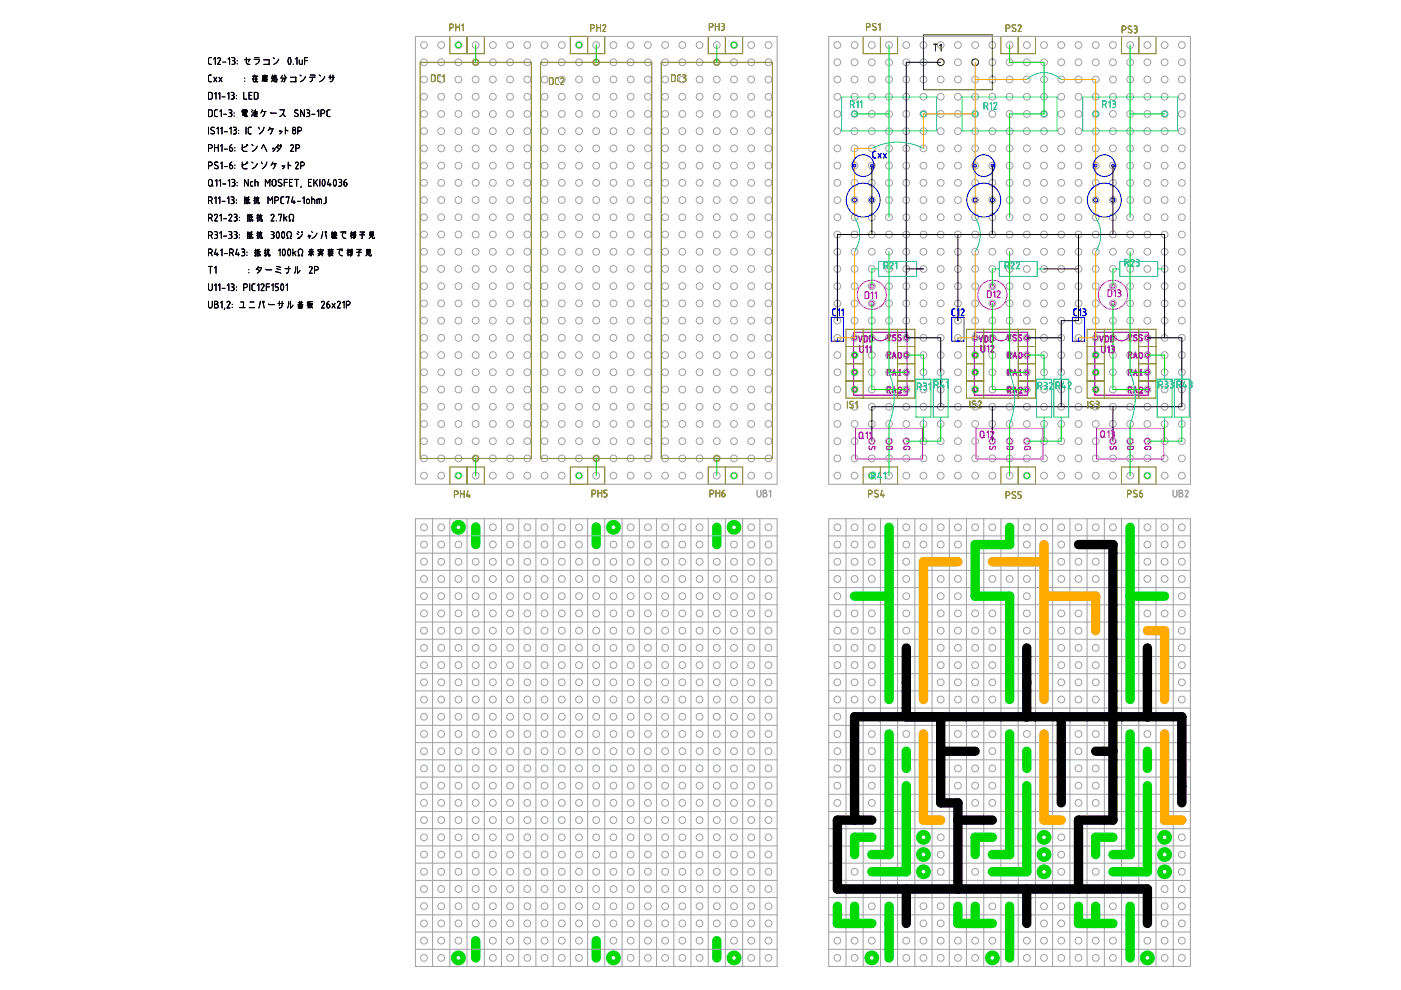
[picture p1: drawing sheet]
<svg xmlns="http://www.w3.org/2000/svg" width="297mm" height="210mm" viewBox="0 0 297 210" stroke-linecap="round" stroke-linejoin="round" font-family="sans-serif">
<g fill="none" stroke="#f0f" stroke-width=".21">
<path d="M183.4 61.9l.8 .1v1l-.1 .3h-.7zM184.7 62.2l.3-.3v1.4M185.5 62.2l.3-.3v1.4M209.3 61.7l.8 .1v1l-.1 .3h-.7zM210.6 62l.3-.3v1.4M211.4 61.9a.32 .32 0 0 1 .4-.2 .32 .32 0 0 1 .2 .4l-.6 1h.7M234.9 61.5l.8 .1v1l-.2 .3h-.6zM236.2 61.8l.3-.3v1.4M237 61.5h.3a.32 .32 0 0 1 .3 .3 .32 .32 0 0 1-.3 .3M237.1 62.1h.2M237.3 62.1l.3 .2v.4l-.6 .2M181.4 90.9h14.2v6.4h-14.2z"/>
<path d="M182.3 91.6a.4 .4 0 0 1 .6 .4v.6a.4 .4 0 0 1-.4 .4 .4 .4 0 0 1-.4-.4v-.6zM182.8 92.7l.3 .3M183.6 91.9l.3-.3v1.4M184.4 91.9l.3-.3v1.4M184.4 94.6l-.1 .1 .1 .6h.3l.5-.7 .3 .2-.1 .5M187.9 94.7h1.3v.3l-.3 .3h-.7l-.3-.3zM192.2 95.2v.1h-.4l-.2-.2 .1-.4 .9-.1a.36 .36 0 0 1 .3 .4 .36 .36 0 0 1-.3 .3M206.9 90.9h14.3v6.4h-14.3zM208 91.4a.4 .4 0 0 1 .6 .4v.6a.4 .4 0 0 1-.4 .4 .4 .4 0 0 1-.4-.4v-.6zM208.5 92.5l.3 .3M209.3 91.7l.3-.3v1.4M210 94.6l-.2 .1 .2 .6h.3l.4-.7 .4 .2-.1 .5"/>
<path d="M210.1 91.6a.32 .32 0 0 1 .4-.2 .32 .32 0 0 1 .1 .5l-.5 .9h.6M213.5 94.7h1.3v.3l-.3 .3h-.7l-.3-.3zM217.7 95.2v.1h-.4l-.1-.2 .1-.4 .9-.1a.36 .36 0 0 1 .3 .4 .36 .36 0 0 1-.3 .3M232.5 90.9h14.2v6.4h-14.2zM233.6 91.4a.4 .4 0 0 1 .6 .3v.7a.4 .4 0 0 1-.4 .4 .4 .4 0 0 1-.4-.4v-.7zM234 92.4l.3 .4M234.8 91.6l.3-.3v1.5M235.5 94.6l-.1 .1 .1 .6h.3l.5-.7 .3 .2-.1 .5M235.6 91.3h.3a.32 .32 0 0 1 .3 .3 .32 .32 0 0 1-.3 .4M235.8 92h.1M235.9 92l.3 .1v.5l-.6 .2M239.1 94.7h1.2v.3l-.2 .3h-.8l-.2-.3z"/>
<path d="M243.3 95.2v.1h-.4l-.1-.2 .1-.4 .9-.1a.36 .36 0 0 1 .2 .4 .36 .36 0 0 1-.2 .3"/>
<circle cx="184.8" cy="62.5" r="3.1"/>
<circle cx="184.8" cy="64.3" r=".43"/>
<circle cx="184.8" cy="60.7" r=".43"/>
<circle cx="210.4" cy="62.5" r="3.1"/>
<circle cx="210.4" cy="64.3" r=".43"/>
<circle cx="210.4" cy="60.7" r=".43"/>
<circle cx="236" cy="62.5" r="3.1"/>
<circle cx="236" cy="64.3" r=".43"/>
<circle cx="236" cy="60.7" r=".43"/>
<circle cx="184.8" cy="93.5" r=".58"/>
<circle cx="188.5" cy="93.5" r=".58"/>
<circle cx="192.1" cy="93.5" r=".58"/>
<circle cx="210.4" cy="93.5" r=".58"/>
<circle cx="214.1" cy="93.5" r=".58"/>
<circle cx="217.7" cy="93.5" r=".58"/>
<circle cx="236" cy="93.5" r=".58"/>
<circle cx="239.6" cy="93.5" r=".58"/>
<circle cx="243.3" cy="93.5" r=".58"/>
</g>
<g fill="none" stroke="#800080" stroke-width=".21">
<path d="M181 70.4h11.3v13.4h-11.3zM182.1 71.2l.3 1.3 .4-1.3M182.3 73.3v1.1a.4 .4 0 0 0 .4 .4 .4 .4 0 0 0 .4-.4v-1.1M183.2 71.2h.4l.3 .3v.7l-.3 .3h-.4M183.3 71.2v1.3M183.6 73.6l.3-.3v1.5M184.4 73.6l.3-.3v1.5M184.4 71.2h.4l.2 .3v.7l-.2 .3h-.4M184.4 71.2v1.3M184.8 70.4a1.83 1.83 0 0 0 1.9 1.9 1.83 1.83 0 0 0 1.8-1.9M188.1 71l.3 1.2 .4-1.2M188.1 74.7h.5l.2 .2-.1 .3-.6 .1"/>
<path d="M188.1 78.4h.5l.2 .2-.1 .3-.6 .1M188.1 74.7v1.2M188.1 78.4v1.2M188.4 75.3l.4 .6M188.4 79l.4 .6M189.3 75.9l.3-1.2 .4 1.2M189.3 79.6l.3-1.2 .4 1.2M189.4 75.5h.4M189.4 79.2h.4M189.9 71.1l-.5-.1-.1 .1 .1 .4 .5 .3v.3l-.1 .1h-.4l-.1-.1M190.5 74.8l.3-.1 .3 .3v.6l-.3 .3-.4-.3zM190.6 79.6h.4"/>
<path d="M190.6 78.7l.2-.3v1.2M191 71.1l-.5-.1-.1 .1 .1 .4 .5 .3v.3l-.1 .1h-.4l-.1-.1M206.6 70.4h11.3v13.4h-11.3zM207.6 71.2l.4 1.3 .3-1.3M208 73.2v1a.4 .4 0 0 0 .4 .4 .4 .4 0 0 0 .4-.4v-1M208.8 71.2h.4l.2 .3v.7l-.2 .3h-.4M208.8 71.2v1.3M209.3 73.5l.3-.3v1.4M209.9 71.2h.4l.3 .3v.7l-.3 .3h-.4M210 71.2v1.3M210.1 73.4a.32 .32 0 0 1 .4-.2 .32 .32 0 0 1 .2 .5l-.6 .9h.6M210.4 70.4a1.83 1.83 0 0 0 1.8 1.9 1.83 1.83 0 0 0 1.9-1.9"/>
<path d="M213.6 74.7h.5l.2 .2-.1 .3-.5 .1M213.6 78.4h.5l.2 .2-.1 .3-.5 .1M213.6 71l.4 1.2 .3-1.2M213.7 74.7v1.2M213.7 78.4v1.2M214 75.3l.3 .6M214 79l.3 .6M214.8 75.9l.4-1.2 .3 1.2M214.8 79.6l.4-1.2 .3 1.2M215 75.5h.4M215 79.2h.4M215.5 71.1l-.5-.1-.2 .1 .1 .4 .6 .3v.3l-.2 .1h-.4l-.1-.1"/>
<path d="M216.1 74.8l.3-.1 .2 .3v.6l-.2 .3-.4-.3zM216.2 79.6h.3M216.2 78.7l.1-.3v1.2M216.6 71.1l-.5-.1-.2 .1 .1 .4 .6 .3v.3l-.2 .1h-.4l-.1-.1M232.1 70.4h11.4v13.4h-11.4zM233.2 71.2l.3 1.3 .4-1.3M233.5 73.4v1a.4 .4 0 0 0 .4 .4 .4 .4 0 0 0 .4-.4v-1M234.4 71.2h.4l.2 .3v.7l-.2 .3h-.4M234.4 71.2v1.3M234.8 73.7l.3-.3v1.4M235.5 71.2h.4l.2 .3v.7l-.2 .3h-.4M235.5 71.2v1.3"/>
<path d="M235.6 73.4h.3a.32 .32 0 0 1 .3 .3 .32 .32 0 0 1-.3 .3M235.8 74h.1M235.9 74l.3 .2v.4l-.6 .2M236 70.4a1.83 1.83 0 0 0 1.8 1.9 1.83 1.83 0 0 0 1.8-1.9M239.2 74.7h.5l.2 .2-.1 .3-.5 .1M239.2 78.4h.5l.2 .2-.1 .3-.5 .1M239.2 71l.4 1.2 .3-1.2M239.3 74.7v1.2M239.3 78.4v1.2M239.6 75.3l.3 .6M239.6 79l.3 .6M240.4 75.9l.3-1.2 .4 1.2"/>
<path d="M240.4 79.6l.3-1.2 .4 1.2M240.5 75.5h.4M240.5 79.2h.4M241 71.1l-.5-.1-.1 .1 .1 .4 .5 .3v.3l-.1 .1h-.4l-.1-.1M241.7 74.8l.3-.1 .2 .3v.6l-.2 .3-.4-.3zM241.7 79.6h.4M241.7 78.7l.2-.3v1.2M242.2 71.1l-.5-.1-.2 .1 .1 .4 .6 .3v.3l-.2 .1h-.4l-.1-.1M188.1 82.1h.5l.2 .2-.1 .3-.6 .1M188.1 82.1v1.2M188.4 82.7l.4 .6M189.3 83.3l.3-1.2 .4 1.2"/>
<path d="M189.4 82.9h.4M190.4 82.4l.3-.3 .4 .2a1.07 1.07 0 0 1-.7 1h.7M213.6 82.1h.5l.2 .2-.1 .3-.5 .1M213.7 82.1v1.2M214 82.7l.3 .6M214.8 83.3l.4-1.2 .3 1.2M215 82.9h.4M216 82.4l.2-.3 .5 .2a1.07 1.07 0 0 1-.7 1h.7M239.2 82.1h.5l.2 .2-.1 .3-.5 .1M239.3 82.1v1.2M239.6 82.7l.3 .6M240.4 83.3l.3-1.2 .4 1.2"/>
<path d="M240.5 82.9h.4M241.6 82.4l.2-.3 .5 .2a1.07 1.07 0 0 1-.7 1h.7"/>
<circle cx="181.2" cy="75.3" r=".43"/>
<circle cx="181.2" cy="71.6" r=".43"/>
<circle cx="181.2" cy="78.9" r=".43"/>
<circle cx="192.1" cy="75.3" r=".43"/>
<circle cx="192.1" cy="71.6" r=".43"/>
<circle cx="192.1" cy="78.9" r=".43"/>
<circle cx="206.7" cy="75.3" r=".43"/>
<circle cx="206.7" cy="71.6" r=".43"/>
<circle cx="206.7" cy="78.9" r=".43"/>
<circle cx="217.7" cy="75.3" r=".43"/>
<circle cx="217.7" cy="71.6" r=".43"/>
<circle cx="217.7" cy="78.9" r=".43"/>
<circle cx="232.3" cy="75.3" r=".43"/>
<circle cx="232.3" cy="71.6" r=".43"/>
<circle cx="232.3" cy="78.9" r=".43"/>
<circle cx="243.3" cy="75.3" r=".43"/>
<circle cx="243.3" cy="71.6" r=".43"/>
<circle cx="243.3" cy="78.9" r=".43"/>
<circle cx="181.2" cy="82.6" r=".43"/>
<circle cx="192.1" cy="82.6" r=".43"/>
<circle cx="206.7" cy="82.6" r=".43"/>
<circle cx="217.7" cy="82.6" r=".43"/>
<circle cx="232.3" cy="82.6" r=".43"/>
<circle cx="243.3" cy="82.6" r=".43"/>
</g>
<g fill="none" stroke="#00f" stroke-width=".21">
<path d="M185.7 32.1h-.5l-.1 .3v1l.6 .1M186.2 32.6l.6 .9M186.8 32.6l-.6 .9M187.3 32.6l.6 .9M187.9 32.6l-.6 .9M176.2 67.3h2.6v5h-2.6zM177.2 65.5h-.5l-.2 .3 .1 1 .6 .1M177.5 67.3v.7M177.5 71.6v.7M177.7 65.8l.3-.3v1.4M178.5 65.8l.3-.3v1.4M201.8 67.3h2.6v5h-2.6z"/>
<path d="M202.5 65.5h-.5l-.1 .3v1l.6 .1M203 65.8l.3-.3v1.4M203.1 67.3v.7M203.1 71.6v.7M203.8 65.7a.32 .32 0 0 1 .4-.2 .32 .32 0 0 1 .2 .5l-.6 .9h.6M227.4 67.3h2.6v5h-2.6zM228.3 65.5h-.5l-.1 .3v1l.6 .1M228.7 67.3v.7M228.7 71.6v.7M228.8 65.8l.3-.3v1.4M229.6 65.5h.3a.32 .32 0 0 1 .3 .3 .32 .32 0 0 1-.3 .3M229.7 66.1h.2"/>
<path d="M229.9 66.1l.3 .2v.5l-.6 .1"/>
<circle cx="181.2" cy="35.1" r=".29"/>
<circle cx="183" cy="35.1" r="2.3"/>
<circle cx="184.8" cy="35.1" r=".29"/>
<circle cx="206.7" cy="35.1" r=".29"/>
<circle cx="208.6" cy="35.1" r="2.3"/>
<circle cx="210.4" cy="35.1" r=".29"/>
<circle cx="232.3" cy="35.1" r=".29"/>
<circle cx="234.1" cy="35.1" r="2.3"/>
<circle cx="236" cy="35.1" r=".29"/>
<circle cx="181.2" cy="42.4" r=".43"/>
<circle cx="183" cy="42.4" r="3.6"/>
<circle cx="184.8" cy="42.4" r=".43"/>
<circle cx="206.7" cy="42.4" r=".43"/>
<circle cx="208.6" cy="42.4" r="3.6"/>
<circle cx="210.4" cy="42.4" r=".43"/>
<circle cx="232.3" cy="42.4" r=".43"/>
<circle cx="234.1" cy="42.4" r="3.6"/>
<circle cx="236" cy="42.4" r=".43"/>
</g>
<g fill="none" stroke="#00c7c7" stroke-width=".21">
<path d="M217.7 16.9a5.2 5.2 0 0 1 7.3 0M178.4 20.6h20.2v7.1h-20.2zM180.3 22.2h.4a.4 .4 0 0 0 .4-.4 .4 .4 0 0 0-.4-.4h-.4v1.4M180.8 22.2l.3 .6M181.6 21.7l.3-.3v1.4M182.4 21.7l.3-.3v1.4M184.8 31.5a11.9 11.9 0 0 1 11 0M204 20.6h20.1v7.1h-20.1zM208.6 22.5h.4a.4 .4 0 0 0 .4-.4 .4 .4 0 0 0-.4-.4h-.4v1.5M209.1 22.5l.3 .7M209.9 22.1l.3-.4v1.5M210.7 22a.32 .32 0 0 1 .4-.2 .32 .32 0 0 1 .2 .4l-.6 1h.6"/>
<path d="M229.6 20.6h20.1v7.1h-20.1zM233.8 22.2h.4a.4 .4 0 0 0 .4-.4 .4 .4 0 0 0-.4-.4h-.4v1.4M234.3 22.2l.3 .6M235.1 21.7l.3-.3v1.4M235.9 21.4h.3a.32 .32 0 0 1 .3 .3 .32 .32 0 0 1-.3 .3M236 22h.2M236.2 22l.3 .2v.5l-.6 .1M181.2 46.1a6.7 6.7 0 0 1 0 7.3M184.8 57h1.5M186.3 55.4h8.1v3.2h-8.1zM187.4 56.4h.4a.4 .4 0 0 0 .4-.4 .4 .4 0 0 0-.4-.4h-.4v1.4M187.9 56.3l.3 .7"/>
<path d="M188.7 55.8a.32 .32 0 0 1 .4-.2 .32 .32 0 0 1 .2 .4l-.6 1h.6M189.8 55.9l.3-.3v1.4M194.4 57h1.4M206.7 46.1a6.7 6.7 0 0 1 0 7.3M210.4 57h1.5M211.9 55.4h8v3.2h-8zM213.1 56.4h.4a.4 .4 0 0 0 .4-.4 .4 .4 0 0 0-.4-.4h-.4v1.4M213.6 56.3l.3 .7M214.4 55.8a.32 .32 0 0 1 .4-.2 .32 .32 0 0 1 .2 .4l-.6 1h.6M215.5 55.8a.32 .32 0 0 1 .4-.2 .32 .32 0 0 1 .2 .4l-.6 1h.6M219.9 57h1.5M232.3 46.1a6.7 6.7 0 0 1 0 7.3"/>
<path d="M236 57h1.4M237.4 55.4h8.1v3.2h-8.1zM238.5 55.8h.4a.4 .4 0 0 0 .4-.4 .4 .4 0 0 0-.4-.4h-.4v1.4M239 55.8l.3 .6M239.8 55.2a.32 .32 0 0 1 .4-.2 .32 .32 0 0 1 .2 .5l-.6 .9h.6M240.9 55h.3a.32 .32 0 0 1 .3 .3 .32 .32 0 0 1-.3 .3M241.1 55.6h.1M241.2 55.6l.3 .2v.5l-.6 .1M245.5 57h1.4M188.5 78.9a14.5 14.5 0 0 1 0 11M195.8 78.9v1.5M199.5 78.9v1.5"/>
<path d="M214.1 78.9a14.5 14.5 0 0 1 0 11M221.4 78.9v1.5M225 78.9v1.5M239.6 78.9a14.5 14.5 0 0 1 0 11M246.9 78.9v1.5M250.6 78.9v1.5M194.2 80.4h3.2v8h-3.2zM194.5 82h.4a.4 .4 0 0 0 .4-.4 .4 .4 0 0 0-.4-.4h-.4v1.5M195 82l.3 .7M195.8 88.4v1.5M195.8 81.2h.3a.32 .32 0 0 1 .3 .3 .32 .32 0 0 1-.3 .4M196 81.9h.1"/>
<path d="M196.1 81.9l.3 .1v.5l-.6 .2M196.9 81.5l.3-.3v1.5M197.9 80.4h3.1v8h-3.1zM198.1 81.6h.4a.4 .4 0 0 0 .4-.4 .4 .4 0 0 0-.4-.4h-.4v1.4M198.6 81.6l.3 .6M199.5 88.4v1.5M199.7 80.8l-.3 1.1h.8M200 81.6v.6M200.7 81.1l.3-.3v1.4M219.8 80.4h3.1v8h-3.1zM220.1 81.9h.4a.4 .4 0 0 0 .4-.4 .4 .4 0 0 0-.4-.4h-.4v1.4M220.6 81.9l.3 .6"/>
<path d="M221.4 81.1h.3a.32 .32 0 0 1 .3 .3 .32 .32 0 0 1-.3 .3M221.4 88.4v1.5M221.5 81.7h.2M221.7 81.7l.3 .2v.4l-.6 .2M222.5 81.3a.32 .32 0 0 1 .4-.2 .32 .32 0 0 1 .2 .4l-.6 1h.6M223.4 80.4h3.2v8h-3.2zM223.9 81.8h.4a.4 .4 0 0 0 .4-.4 .4 .4 0 0 0-.4-.4h-.4v1.4M224.4 81.8l.3 .6M225 88.4v1.5M225.5 81l-.3 1.1h.8M225.7 81.8v.6M226.4 81.2a.32 .32 0 0 1 .5-.2 .32 .32 0 0 1 .1 .5l-.6 .9h.7"/>
<path d="M245.3 80.4h3.2v8h-3.2zM245.7 81.6h.4a.4 .4 0 0 0 .4-.4 .4 .4 0 0 0-.4-.4h-.4v1.4M246.2 81.6l.3 .6M246.9 88.4v1.5M247 80.8h.3a.32 .32 0 0 1 .3 .3 .32 .32 0 0 1-.3 .4M247.1 81.5h.2M247.3 81.5l.3 .1v.5l-.6 .1M248.1 80.8h.3a.32 .32 0 0 1 .3 .3 .32 .32 0 0 1-.3 .4M248.3 81.5h.1M248.4 81.5l.3 .1v.5l-.6 .1M249 80.4h3.2v8h-3.2zM249.6 81.6h.4a.4 .4 0 0 0 .4-.4 .4 .4 0 0 0-.4-.4h-.4v1.4"/>
<path d="M250 81.6l.4 .6M250.6 88.4v1.5M251.2 80.8l-.4 1.1h.8M251.4 81.6v.6M252.1 80.8h.3a.32 .32 0 0 1 .4 .3 .32 .32 0 0 1-.4 .3M252.3 81.4h.1M252.4 81.4l.3 .2v.5l-.6 .1M184.8 100.9h.4a.4 .4 0 0 0 .4-.4 .4 .4 0 0 0-.4-.4h-.4v1.5M185.3 100.9l.3 .7M186.4 100.1l-.3 1.1h.8M186.7 100.9v.7M187.4 100.4l.3-.3v1.5"/>
<circle cx="181.2" cy="24.2" r=".58"/>
<circle cx="195.8" cy="24.2" r=".58"/>
<circle cx="206.7" cy="24.2" r=".58"/>
<circle cx="221.4" cy="24.2" r=".58"/>
<circle cx="232.3" cy="24.2" r=".58"/>
<circle cx="246.9" cy="24.2" r=".58"/>
</g>
<g fill="none" stroke="#808000" stroke-width=".21">
<path d="M89.1 13.2h23.5v84h-23.5zM91.5 15.9l.7 .1 .1 1-.2 .3h-.6zM93.4 15.9h-.5l-.2 .3 .1 .9 .6 .2M93.9 16.2l.3-.3v1.4M95.3 5.9h.4a.4 .4 0 0 0 .4-.4 .4 .4 0 0 0-.4-.4h-.4v1.4M95.4 7.7h7.3v3.7h-7.3zM96.6 5.1v1.4M96.6 5.7h.8M97.4 5.1v1.4M97.9 5.4l.3-.3v1.4M99 7.7v3.7M114.6 13.2h23.6v84h-23.6z"/>
<path d="M116.5 16.5l.7 .1 .1 1-.2 .3h-.6zM118.4 16.5h-.5l-.1 .3v1l.6 .1M118.9 16.7a.32 .32 0 0 1 .4-.2 .32 .32 0 0 1 .2 .5l-.6 .9h.6M120.9 7.7h7.3v3.7h-7.3zM124.6 7.7v3.7M125.2 6h.4a.4 .4 0 0 0 .4-.4 .4 .4 0 0 0-.4-.4h-.4v1.5M126.5 5.9h.8M126.5 5.2v1.5M127.3 5.2v1.5M127.8 5.5a.32 .32 0 0 1 .4-.3 .32 .32 0 0 1 .2 .5l-.6 1h.6M140.2 13.2h23.6v84h-23.6zM142.4 15.9l.7 .1 .1 1-.2 .3h-.6z"/>
<path d="M144.3 15.9h-.5l-.1 .3v.9l.6 .2M144.8 15.9h.3a.32 .32 0 0 1 .3 .3 .32 .32 0 0 1-.3 .3M144.9 16.5h.2M145.1 16.5l.3 .2v.4l-.6 .2M150.2 7.7h7.3v3.7h-7.3zM150.4 5.8h.4a.4 .4 0 0 0 .4-.4 .4 .4 0 0 0-.4-.4h-.4v1.4M151.7 5v1.4M151.7 5.6h.8M152.5 5v1.4M152.9 5h.4a.32 .32 0 0 1 .3 .3 .32 .32 0 0 1-.3 .3M153.1 5.6h.2M153.3 5.6l.2 .2v.5l-.6 .1"/>
<path d="M153.8 7.7v3.7M183 7.7h7.3v3.7h-7.3zM183.7 5.8h.4a.4 .4 0 0 0 .4-.4 .4 .4 0 0 0-.4-.4h-.4v1.4M185.7 5h-.4a.32 .32 0 0 0-.3 .2 .32 .32 0 0 0 .2 .4l.4 .2a.38 .38 0 0 1 0 .6 .38 .38 0 0 1-.6-.2M186.3 5.3l.3-.3v1.4M186.7 7.7v3.7M212.2 7.7h7.3v3.7h-7.3zM213.3 6h.4a.4 .4 0 0 0 .4-.4 .4 .4 0 0 0-.4-.4h-.4v1.5M215.3 5.3l-.4-.1a.32 .32 0 0 0-.3 .3 .32 .32 0 0 0 .2 .3l.4 .3a.38 .38 0 0 1-.1 .5 .38 .38 0 0 1-.5-.1M215.9 5.5a.32 .32 0 0 1 .4-.2 .32 .32 0 0 1 .2 .4l-.6 1h.6M215.9 7.7v3.7M237.8 7.7h7.3v3.7h-7.3z"/>
<path d="M237.9 6.3h.4a.4 .4 0 0 0 .4-.4 .4 .4 0 0 0-.4-.4h-.4v1.5M239.9 5.6l-.4-.1a.32 .32 0 0 0-.3 .3 .32 .32 0 0 0 .2 .3l.4 .3a.38 .38 0 0 1-.1 .5 .38 .38 0 0 1-.5-.1M240.5 5.5h.3a.32 .32 0 0 1 .3 .3 .32 .32 0 0 1-.3 .4M240.6 6.2h.2M240.8 6.2l.3 .1v.5l-.6 .2M241.4 7.7v3.7M179.4 69.8h14.6v14.6h-14.6zM179.4 73.5h3.6M179.4 77.1h3.6M183 69.8v14.6M190.3 69.8v14.6M190.3 73.5h3.7"/>
<path d="M190.3 77.1h3.7M204.9 69.8h14.6v14.6h-14.6zM204.9 73.5h3.7M204.9 77.1h3.7M208.6 69.8v14.6M215.9 69.8v14.6M215.9 73.5h3.6M215.9 77.1h3.6M230.5 69.8h14.6v14.6h-14.6zM230.5 73.5h3.6M230.5 77.1h3.6M234.1 69.8v14.6"/>
<path d="M241.4 69.8v14.6M241.4 73.5h3.7M241.4 77.1h3.7M95.4 99h7.3v3.7h-7.3zM99 99v3.7M120.9 99h7.3v3.7h-7.3zM124.6 99v3.7M150.2 99h7.3v3.7h-7.3zM153.8 99v3.7M179.4 80.8h3.6M179.7 85.1v1.4M180.9 85.2l-.4-.1a.32 .32 0 0 0-.3 .2 .32 .32 0 0 0 .1 .4l.5 .2a.38 .38 0 0 1-.1 .6 .38 .38 0 0 1-.6-.1"/>
<path d="M181.4 85.4l.3-.3v1.4M183 99h7.3v3.7h-7.3zM186.7 99v3.7M190.3 80.8h3.7M204.9 80.8h3.7M205.6 85v1.4M206.8 85.1l-.4-.1a.32 .32 0 0 0-.3 .3 .32 .32 0 0 0 .2 .3l.4 .2a.38 .38 0 0 1 0 .6 .38 .38 0 0 1-.6-.1M207.4 85.2a.32 .32 0 0 1 .4-.2 .32 .32 0 0 1 .2 .5l-.6 .9h.6M212.2 99h7.3v3.7h-7.3zM215.9 99v3.7M215.9 80.8h3.6M230.5 80.8h3.6"/>
<path d="M230.6 85.1v1.4M231.8 85.2l-.4-.1a.32 .32 0 0 0-.3 .2 .32 .32 0 0 0 .2 .4l.4 .2a.38 .38 0 0 1 0 .6 .38 .38 0 0 1-.6-.1M232.4 85.1h.3a.32 .32 0 0 1 .3 .3 .32 .32 0 0 1-.3 .3M232.6 85.7h.1M232.7 85.7l.3 .2v.5l-.6 .1M237.8 99h7.3v3.7h-7.3zM241.4 99v3.7M241.4 80.8h3.7M96.3 104.9h.4a.4 .4 0 0 0 .4-.4 .4 .4 0 0 0-.4-.4h-.4v1.4M97.6 104.1v1.4M97.6 104.7h.8M98.4 104.1v1.4"/>
<path d="M99.2 104.1l-.3 1.1h.8M99.5 104.9v.6M125.5 104.7h.4a.4 .4 0 0 0 .4-.4 .4 .4 0 0 0-.4-.4h-.4v1.5M126.8 103.9v1.5M126.8 104.6h.8M127.6 103.9v1.5M128.7 103.9h-.6v.7h.4l.2 .3-.2 .4-.4 .1M150.5 104.7h.4a.4 .4 0 0 0 .4-.4 .4 .4 0 0 0-.4-.4h-.4v1.5M151.8 104.6h.8M151.8 103.9v1.5M152.6 103.9v1.5M153.1 104.6h.3a.37 .37 0 0 1 .4 .3 .37 .37 0 0 1-.3 .4 .37 .37 0 0 1-.4-.3z"/>
<path d="M153.6 103.9l-.5 .4v.3M184.1 104.8h.4a.4 .4 0 0 0 .4-.4 .4 .4 0 0 0-.4-.4h-.4v1.4M186.1 104h-.4a.32 .32 0 0 0-.3 .2 .32 .32 0 0 0 .2 .4l.4 .2a.38 .38 0 0 1 0 .6 .38 .38 0 0 1-.6-.2M187 104l-.3 1.1h.8M187.3 104.8v.6M213.3 105h.4a.4 .4 0 0 0 .4-.4 .4 .4 0 0 0-.4-.4h-.4v1.5M215.3 104.3l-.4-.1a.32 .32 0 0 0-.3 .3 .32 .32 0 0 0 .2 .3l.4 .3a.38 .38 0 0 1-.1 .5 .38 .38 0 0 1-.5-.1M216.5 104.2h-.6v.7h.4l.2 .3-.2 .4-.4 .1M239.1 104.8h.3a.4 .4 0 0 0 .4-.4 .4 .4 0 0 0-.4-.4h-.3v1.4M241 104h-.4a.32 .32 0 0 0-.3 .2 .32 .32 0 0 0 .2 .4l.5 .2a.38 .38 0 0 1-.1 .6 .38 .38 0 0 1-.6-.2M241.6 104.6h.3a.37 .37 0 0 1 .4 .3 .37 .37 0 0 1-.3 .4 .37 .37 0 0 1-.4-.2zM242.1 104l-.4 .3-.1 .3"/>
<circle cx="100.8" cy="13.2" r=".58"/>
<circle cx="126.4" cy="13.2" r=".58"/>
<circle cx="152" cy="13.2" r=".58"/>
<circle cx="100.8" cy="97.2" r=".58"/>
<circle cx="126.4" cy="97.2" r=".58"/>
<circle cx="152" cy="97.2" r=".58"/>
</g>
<g fill="none" stroke="#a0a0a4" stroke-width=".21">
<path d="M88.1 7.7h76.7v95h-76.7zM175.7 7.7h76.7v95h-76.7zM88.1 110h76.7v94.9h-76.7zM88.1 117.3h76.7M88.1 113.6h76.7M91.7 110v94.9M95.4 110v94.9M99 110v94.9M102.7 110v94.9M106.3 110v94.9M110 110v94.9M113.6 110v94.9"/>
<path d="M117.3 110v94.9M120.9 110v94.9M124.6 110v94.9M128.2 110v94.9M131.9 110v94.9M135.6 110v94.9M139.2 110v94.9M142.9 110v94.9M146.5 110v94.9M150.2 110v94.9M153.8 110v94.9M157.5 110v94.9"/>
<path d="M160.5 103.9v1.1a.4 .4 0 0 0 .4 .4 .4 .4 0 0 0 .4-.4v-1.1M161.1 110v94.9M161.8 103.9h.4a.32 .32 0 0 1 .3 .4 .32 .32 0 0 1-.3 .3 .4 .4 0 0 1 .4 .4 .4 .4 0 0 1-.4 .4h-.4zM161.8 104.6h.4M163.1 104.3l.3-.4v1.5M175.7 110h76.7v94.9h-76.7zM175.7 117.3h76.7M175.7 113.6h76.7M179.4 110v94.9M183 110v94.9M186.7 110v94.9M190.3 110v94.9"/>
<path d="M194 110v94.9M197.6 110v94.9M201.3 110v94.9M204.9 110v94.9M208.6 110v94.9M212.2 110v94.9M215.9 110v94.9M219.5 110v94.9M223.2 110v94.9M226.8 110v94.9M230.5 110v94.9M234.1 110v94.9"/>
<path d="M237.8 110v94.9M241.4 110v94.9M245.1 110v94.9M248.7 103.9v1.1a.4 .4 0 0 0 .4 .4 .4 .4 0 0 0 .4-.4v-1.1M248.8 110v94.9M250 103.9h.4a.32 .32 0 0 1 .3 .4 .32 .32 0 0 1-.3 .3 .4 .4 0 0 1 .4 .4 .4 .4 0 0 1-.4 .4h-.4zM250 104.6h.4M251.3 104.2a.32 .32 0 0 1 .4-.2 .32 .32 0 0 1 .2 .4l-.6 1h.6M88.1 139.2h76.7M88.1 135.5h76.7M88.1 131.9h76.7M88.1 128.2h76.7"/>
<path d="M88.1 124.6h76.7M88.1 120.9h76.7M175.7 139.2h76.7M175.7 135.5h76.7M175.7 131.9h76.7M175.7 128.2h76.7M175.7 124.6h76.7M175.7 120.9h76.7M88.1 157.5h76.7M88.1 153.8h76.7M88.1 150.1h76.7M88.1 146.5h76.7"/>
<path d="M88.1 142.8h76.7M175.7 157.5h76.7M175.7 153.8h76.7M175.7 150.1h76.7M175.7 146.5h76.7M175.7 142.8h76.7M88.1 179.4h76.7M88.1 175.7h76.7M88.1 172.1h76.7M88.1 168.4h76.7M88.1 164.8h76.7M88.1 161.1h76.7"/>
<path d="M175.7 179.4h76.7M175.7 175.7h76.7M175.7 172.1h76.7M175.7 168.4h76.7M175.7 164.8h76.7M175.7 161.1h76.7M88.1 197.6h76.7M88.1 194h76.7M88.1 190.3h76.7M88.1 186.7h76.7M88.1 183h76.7M175.7 197.6h76.7"/>
<path d="M175.7 194h76.7M175.7 190.3h76.7M175.7 186.7h76.7M175.7 183h76.7M88.1 201.3h76.7M175.7 201.3h76.7"/>
<circle cx="89.9" cy="9.6" r=".72"/>
<circle cx="89.9" cy="13.2" r=".72"/>
<circle cx="89.9" cy="16.9" r=".72"/>
<circle cx="93.5" cy="9.6" r=".72"/>
<circle cx="93.5" cy="13.2" r=".72"/>
<circle cx="93.5" cy="16.9" r=".72"/>
<circle cx="97.2" cy="9.6" r=".72"/>
<circle cx="97.2" cy="13.2" r=".72"/>
<circle cx="97.2" cy="16.9" r=".72"/>
<circle cx="100.8" cy="9.6" r=".72"/>
<circle cx="100.8" cy="13.2" r=".72"/>
<circle cx="100.8" cy="16.9" r=".72"/>
<circle cx="104.5" cy="9.6" r=".72"/>
<circle cx="104.5" cy="13.2" r=".72"/>
<circle cx="104.5" cy="16.9" r=".72"/>
<circle cx="108.2" cy="9.6" r=".72"/>
<circle cx="108.2" cy="13.2" r=".72"/>
<circle cx="108.2" cy="16.9" r=".72"/>
<circle cx="111.8" cy="9.6" r=".72"/>
<circle cx="111.8" cy="13.2" r=".72"/>
<circle cx="111.8" cy="16.9" r=".72"/>
<circle cx="115.5" cy="9.6" r=".72"/>
<circle cx="115.5" cy="13.2" r=".72"/>
<circle cx="115.5" cy="16.9" r=".72"/>
<circle cx="119.1" cy="9.6" r=".72"/>
<circle cx="119.1" cy="13.2" r=".72"/>
<circle cx="119.1" cy="16.9" r=".72"/>
<circle cx="122.8" cy="9.6" r=".72"/>
<circle cx="122.8" cy="13.2" r=".72"/>
<circle cx="122.8" cy="16.9" r=".72"/>
<circle cx="126.4" cy="9.6" r=".72"/>
<circle cx="126.4" cy="13.2" r=".72"/>
<circle cx="126.4" cy="16.9" r=".72"/>
<circle cx="130.1" cy="9.6" r=".72"/>
<circle cx="130.1" cy="13.2" r=".72"/>
<circle cx="130.1" cy="16.9" r=".72"/>
<circle cx="133.7" cy="9.6" r=".72"/>
<circle cx="133.7" cy="13.2" r=".72"/>
<circle cx="133.7" cy="16.9" r=".72"/>
<circle cx="137.4" cy="9.6" r=".72"/>
<circle cx="137.4" cy="13.2" r=".72"/>
<circle cx="137.4" cy="16.9" r=".72"/>
<circle cx="141" cy="9.6" r=".72"/>
<circle cx="141" cy="13.2" r=".72"/>
<circle cx="141" cy="16.9" r=".72"/>
<circle cx="144.7" cy="9.6" r=".72"/>
<circle cx="144.7" cy="13.2" r=".72"/>
<circle cx="144.7" cy="16.9" r=".72"/>
<circle cx="148.3" cy="9.6" r=".72"/>
<circle cx="148.3" cy="13.2" r=".72"/>
<circle cx="148.3" cy="16.9" r=".72"/>
<circle cx="152" cy="9.6" r=".72"/>
<circle cx="152" cy="13.2" r=".72"/>
<circle cx="152" cy="16.9" r=".72"/>
<circle cx="155.6" cy="9.6" r=".72"/>
<circle cx="155.6" cy="13.2" r=".72"/>
<circle cx="155.6" cy="16.9" r=".72"/>
<circle cx="159.3" cy="9.6" r=".72"/>
<circle cx="159.3" cy="13.2" r=".72"/>
<circle cx="159.3" cy="16.9" r=".72"/>
<circle cx="162.9" cy="9.6" r=".72"/>
<circle cx="162.9" cy="13.2" r=".72"/>
<circle cx="162.9" cy="16.9" r=".72"/>
<circle cx="177.5" cy="9.6" r=".72"/>
<circle cx="177.5" cy="13.2" r=".72"/>
<circle cx="177.5" cy="16.9" r=".72"/>
<circle cx="181.2" cy="9.6" r=".72"/>
<circle cx="181.2" cy="13.2" r=".72"/>
<circle cx="181.2" cy="16.9" r=".72"/>
<circle cx="184.8" cy="9.6" r=".72"/>
<circle cx="184.8" cy="13.2" r=".72"/>
<circle cx="184.8" cy="16.9" r=".72"/>
<circle cx="188.5" cy="9.6" r=".72"/>
<circle cx="188.5" cy="13.2" r=".72"/>
<circle cx="188.5" cy="16.9" r=".72"/>
<circle cx="192.1" cy="9.6" r=".72"/>
<circle cx="192.1" cy="13.2" r=".72"/>
<circle cx="192.1" cy="16.9" r=".72"/>
<circle cx="195.8" cy="9.6" r=".72"/>
<circle cx="195.8" cy="13.2" r=".72"/>
<circle cx="195.8" cy="16.9" r=".72"/>
<circle cx="199.4" cy="9.6" r=".72"/>
<circle cx="199.4" cy="13.2" r=".72"/>
<circle cx="199.4" cy="16.9" r=".72"/>
<circle cx="203.1" cy="9.6" r=".72"/>
<circle cx="203.1" cy="13.2" r=".72"/>
<circle cx="203.1" cy="16.9" r=".72"/>
<circle cx="206.7" cy="9.6" r=".72"/>
<circle cx="206.7" cy="13.2" r=".72"/>
<circle cx="206.7" cy="16.9" r=".72"/>
<circle cx="210.4" cy="9.6" r=".72"/>
<circle cx="210.4" cy="13.2" r=".72"/>
<circle cx="210.4" cy="16.9" r=".72"/>
<circle cx="214.1" cy="9.6" r=".72"/>
<circle cx="214.1" cy="13.2" r=".72"/>
<circle cx="214.1" cy="16.9" r=".72"/>
<circle cx="217.7" cy="9.6" r=".72"/>
<circle cx="217.7" cy="13.2" r=".72"/>
<circle cx="217.7" cy="16.9" r=".72"/>
<circle cx="221.4" cy="9.6" r=".72"/>
<circle cx="221.4" cy="13.2" r=".72"/>
<circle cx="221.4" cy="16.9" r=".72"/>
<circle cx="225" cy="9.6" r=".72"/>
<circle cx="225" cy="13.2" r=".72"/>
<circle cx="225" cy="16.9" r=".72"/>
<circle cx="228.7" cy="9.6" r=".72"/>
<circle cx="228.7" cy="13.2" r=".72"/>
<circle cx="228.7" cy="16.9" r=".72"/>
<circle cx="232.3" cy="9.6" r=".72"/>
<circle cx="232.3" cy="13.2" r=".72"/>
<circle cx="232.3" cy="16.9" r=".72"/>
<circle cx="236" cy="9.6" r=".72"/>
<circle cx="236" cy="13.2" r=".72"/>
<circle cx="236" cy="16.9" r=".72"/>
<circle cx="239.6" cy="9.6" r=".72"/>
<circle cx="239.6" cy="13.2" r=".72"/>
<circle cx="239.6" cy="16.9" r=".72"/>
<circle cx="243.3" cy="9.6" r=".72"/>
<circle cx="243.3" cy="13.2" r=".72"/>
<circle cx="243.3" cy="16.9" r=".72"/>
<circle cx="246.9" cy="9.6" r=".72"/>
<circle cx="246.9" cy="13.2" r=".72"/>
<circle cx="246.9" cy="16.9" r=".72"/>
<circle cx="250.6" cy="9.6" r=".72"/>
<circle cx="250.6" cy="13.2" r=".72"/>
<circle cx="250.6" cy="16.9" r=".72"/>
<circle cx="89.9" cy="35.1" r=".72"/>
<circle cx="89.9" cy="31.5" r=".72"/>
<circle cx="89.9" cy="24.2" r=".72"/>
<circle cx="89.9" cy="27.8" r=".72"/>
<circle cx="89.9" cy="20.5" r=".72"/>
<circle cx="89.9" cy="38.8" r=".72"/>
<circle cx="93.5" cy="35.1" r=".72"/>
<circle cx="93.5" cy="31.5" r=".72"/>
<circle cx="93.5" cy="27.8" r=".72"/>
<circle cx="93.5" cy="24.2" r=".72"/>
<circle cx="93.5" cy="20.5" r=".72"/>
<circle cx="93.5" cy="38.8" r=".72"/>
<circle cx="97.2" cy="31.5" r=".72"/>
<circle cx="97.2" cy="35.1" r=".72"/>
<circle cx="97.2" cy="24.2" r=".72"/>
<circle cx="97.2" cy="27.8" r=".72"/>
<circle cx="97.2" cy="20.5" r=".72"/>
<circle cx="97.2" cy="38.8" r=".72"/>
<circle cx="100.8" cy="31.5" r=".72"/>
<circle cx="100.8" cy="35.1" r=".72"/>
<circle cx="100.8" cy="24.2" r=".72"/>
<circle cx="100.8" cy="27.8" r=".72"/>
<circle cx="100.8" cy="20.5" r=".72"/>
<circle cx="100.8" cy="38.8" r=".72"/>
<circle cx="104.5" cy="31.5" r=".72"/>
<circle cx="104.5" cy="35.1" r=".72"/>
<circle cx="104.5" cy="24.2" r=".72"/>
<circle cx="104.5" cy="27.8" r=".72"/>
<circle cx="104.5" cy="20.5" r=".72"/>
<circle cx="104.5" cy="38.8" r=".72"/>
<circle cx="108.2" cy="31.5" r=".72"/>
<circle cx="108.2" cy="35.1" r=".72"/>
<circle cx="108.2" cy="24.2" r=".72"/>
<circle cx="108.2" cy="27.8" r=".72"/>
<circle cx="108.2" cy="20.5" r=".72"/>
<circle cx="108.2" cy="38.8" r=".72"/>
<circle cx="111.8" cy="31.5" r=".72"/>
<circle cx="111.8" cy="35.1" r=".72"/>
<circle cx="111.8" cy="24.2" r=".72"/>
<circle cx="111.8" cy="27.8" r=".72"/>
<circle cx="111.8" cy="20.5" r=".72"/>
<circle cx="111.8" cy="38.8" r=".72"/>
<circle cx="115.5" cy="31.5" r=".72"/>
<circle cx="115.5" cy="35.1" r=".72"/>
<circle cx="115.5" cy="24.2" r=".72"/>
<circle cx="115.5" cy="27.8" r=".72"/>
<circle cx="115.5" cy="20.5" r=".72"/>
<circle cx="115.5" cy="38.8" r=".72"/>
<circle cx="119.1" cy="31.5" r=".72"/>
<circle cx="119.1" cy="35.1" r=".72"/>
<circle cx="119.1" cy="24.2" r=".72"/>
<circle cx="119.1" cy="27.8" r=".72"/>
<circle cx="119.1" cy="20.5" r=".72"/>
<circle cx="119.1" cy="38.8" r=".72"/>
<circle cx="122.8" cy="35.1" r=".72"/>
<circle cx="122.8" cy="31.5" r=".72"/>
<circle cx="122.8" cy="24.2" r=".72"/>
<circle cx="122.8" cy="27.8" r=".72"/>
<circle cx="122.8" cy="20.5" r=".72"/>
<circle cx="122.8" cy="38.8" r=".72"/>
<circle cx="126.4" cy="31.5" r=".72"/>
<circle cx="126.4" cy="35.1" r=".72"/>
<circle cx="126.4" cy="27.8" r=".72"/>
<circle cx="126.4" cy="24.2" r=".72"/>
<circle cx="126.4" cy="20.5" r=".72"/>
<circle cx="126.4" cy="38.8" r=".72"/>
<circle cx="130.1" cy="35.1" r=".72"/>
<circle cx="130.1" cy="31.5" r=".72"/>
<circle cx="130.1" cy="24.2" r=".72"/>
<circle cx="130.1" cy="27.8" r=".72"/>
<circle cx="130.1" cy="20.5" r=".72"/>
<circle cx="130.1" cy="38.8" r=".72"/>
<circle cx="133.7" cy="35.1" r=".72"/>
<circle cx="133.7" cy="31.5" r=".72"/>
<circle cx="133.7" cy="24.2" r=".72"/>
<circle cx="133.7" cy="27.8" r=".72"/>
<circle cx="133.7" cy="20.5" r=".72"/>
<circle cx="133.7" cy="38.8" r=".72"/>
<circle cx="137.4" cy="35.1" r=".72"/>
<circle cx="137.4" cy="31.5" r=".72"/>
<circle cx="137.4" cy="27.8" r=".72"/>
<circle cx="137.4" cy="24.2" r=".72"/>
<circle cx="137.4" cy="20.5" r=".72"/>
<circle cx="137.4" cy="38.8" r=".72"/>
<circle cx="141" cy="31.5" r=".72"/>
<circle cx="141" cy="35.1" r=".72"/>
<circle cx="141" cy="27.8" r=".72"/>
<circle cx="141" cy="24.2" r=".72"/>
<circle cx="141" cy="20.5" r=".72"/>
<circle cx="141" cy="38.8" r=".72"/>
<circle cx="144.7" cy="35.1" r=".72"/>
<circle cx="144.7" cy="31.5" r=".72"/>
<circle cx="144.7" cy="24.2" r=".72"/>
<circle cx="144.7" cy="27.8" r=".72"/>
<circle cx="144.7" cy="20.5" r=".72"/>
<circle cx="144.7" cy="38.8" r=".72"/>
<circle cx="148.3" cy="31.5" r=".72"/>
<circle cx="148.3" cy="35.1" r=".72"/>
<circle cx="148.3" cy="27.8" r=".72"/>
<circle cx="148.3" cy="24.2" r=".72"/>
<circle cx="148.3" cy="20.5" r=".72"/>
<circle cx="148.3" cy="38.8" r=".72"/>
<circle cx="152" cy="35.1" r=".72"/>
<circle cx="152" cy="31.5" r=".72"/>
<circle cx="152" cy="24.2" r=".72"/>
<circle cx="152" cy="27.8" r=".72"/>
<circle cx="152" cy="20.5" r=".72"/>
<circle cx="152" cy="38.8" r=".72"/>
<circle cx="155.6" cy="35.1" r=".72"/>
<circle cx="155.6" cy="31.5" r=".72"/>
<circle cx="155.6" cy="27.8" r=".72"/>
<circle cx="155.6" cy="24.2" r=".72"/>
<circle cx="155.6" cy="20.5" r=".72"/>
<circle cx="155.6" cy="38.8" r=".72"/>
<circle cx="159.3" cy="35.1" r=".72"/>
<circle cx="159.3" cy="31.5" r=".72"/>
<circle cx="159.3" cy="27.8" r=".72"/>
<circle cx="159.3" cy="24.2" r=".72"/>
<circle cx="159.3" cy="20.5" r=".72"/>
<circle cx="159.3" cy="38.8" r=".72"/>
<circle cx="162.9" cy="35.1" r=".72"/>
<circle cx="162.9" cy="31.5" r=".72"/>
<circle cx="162.9" cy="27.8" r=".72"/>
<circle cx="162.9" cy="24.2" r=".72"/>
<circle cx="162.9" cy="20.5" r=".72"/>
<circle cx="162.9" cy="38.8" r=".72"/>
<circle cx="177.5" cy="31.5" r=".72"/>
<circle cx="177.5" cy="35.1" r=".72"/>
<circle cx="177.5" cy="27.8" r=".72"/>
<circle cx="177.5" cy="24.2" r=".72"/>
<circle cx="177.5" cy="20.5" r=".72"/>
<circle cx="177.5" cy="38.8" r=".72"/>
<circle cx="181.2" cy="35.1" r=".72"/>
<circle cx="181.2" cy="31.5" r=".72"/>
<circle cx="181.2" cy="24.2" r=".72"/>
<circle cx="181.2" cy="27.8" r=".72"/>
<circle cx="181.2" cy="20.5" r=".72"/>
<circle cx="181.2" cy="38.8" r=".72"/>
<circle cx="184.8" cy="35.1" r=".72"/>
<circle cx="184.8" cy="31.5" r=".72"/>
<circle cx="184.8" cy="24.2" r=".72"/>
<circle cx="184.8" cy="27.8" r=".72"/>
<circle cx="184.8" cy="20.5" r=".72"/>
<circle cx="184.8" cy="38.8" r=".72"/>
<circle cx="188.5" cy="35.1" r=".72"/>
<circle cx="188.5" cy="31.5" r=".72"/>
<circle cx="188.5" cy="24.2" r=".72"/>
<circle cx="188.5" cy="27.8" r=".72"/>
<circle cx="188.5" cy="20.5" r=".72"/>
<circle cx="188.5" cy="38.8" r=".72"/>
<circle cx="192.1" cy="31.5" r=".72"/>
<circle cx="192.1" cy="35.1" r=".72"/>
<circle cx="192.1" cy="24.2" r=".72"/>
<circle cx="192.1" cy="27.8" r=".72"/>
<circle cx="192.1" cy="20.5" r=".72"/>
<circle cx="192.1" cy="38.8" r=".72"/>
<circle cx="195.8" cy="35.1" r=".72"/>
<circle cx="195.8" cy="31.5" r=".72"/>
<circle cx="195.8" cy="24.2" r=".72"/>
<circle cx="195.8" cy="27.8" r=".72"/>
<circle cx="195.8" cy="20.5" r=".72"/>
<circle cx="195.8" cy="38.8" r=".72"/>
<circle cx="199.4" cy="35.1" r=".72"/>
<circle cx="199.4" cy="31.5" r=".72"/>
<circle cx="199.4" cy="24.2" r=".72"/>
<circle cx="199.4" cy="27.8" r=".72"/>
<circle cx="199.4" cy="20.5" r=".72"/>
<circle cx="199.4" cy="38.8" r=".72"/>
<circle cx="203.1" cy="35.1" r=".72"/>
<circle cx="203.1" cy="31.5" r=".72"/>
<circle cx="203.1" cy="27.8" r=".72"/>
<circle cx="203.1" cy="24.2" r=".72"/>
<circle cx="203.1" cy="20.5" r=".72"/>
<circle cx="203.1" cy="38.8" r=".72"/>
<circle cx="206.7" cy="35.1" r=".72"/>
<circle cx="206.7" cy="31.5" r=".72"/>
<circle cx="206.7" cy="24.2" r=".72"/>
<circle cx="206.7" cy="27.8" r=".72"/>
<circle cx="206.7" cy="20.5" r=".72"/>
<circle cx="206.7" cy="38.8" r=".72"/>
<circle cx="210.4" cy="31.5" r=".72"/>
<circle cx="210.4" cy="35.1" r=".72"/>
<circle cx="210.4" cy="24.2" r=".72"/>
<circle cx="210.4" cy="27.8" r=".72"/>
<circle cx="210.4" cy="20.5" r=".72"/>
<circle cx="210.4" cy="38.8" r=".72"/>
<circle cx="214.1" cy="35.1" r=".72"/>
<circle cx="214.1" cy="31.5" r=".72"/>
<circle cx="214.1" cy="24.2" r=".72"/>
<circle cx="214.1" cy="27.8" r=".72"/>
<circle cx="214.1" cy="20.5" r=".72"/>
<circle cx="214.1" cy="38.8" r=".72"/>
<circle cx="217.7" cy="31.5" r=".72"/>
<circle cx="217.7" cy="35.1" r=".72"/>
<circle cx="217.7" cy="24.2" r=".72"/>
<circle cx="217.7" cy="27.8" r=".72"/>
<circle cx="217.7" cy="20.5" r=".72"/>
<circle cx="217.7" cy="38.8" r=".72"/>
<circle cx="221.4" cy="35.1" r=".72"/>
<circle cx="221.4" cy="31.5" r=".72"/>
<circle cx="221.4" cy="24.2" r=".72"/>
<circle cx="221.4" cy="27.8" r=".72"/>
<circle cx="221.4" cy="20.5" r=".72"/>
<circle cx="221.4" cy="38.8" r=".72"/>
<circle cx="225" cy="35.1" r=".72"/>
<circle cx="225" cy="31.5" r=".72"/>
<circle cx="225" cy="24.2" r=".72"/>
<circle cx="225" cy="27.8" r=".72"/>
<circle cx="225" cy="20.5" r=".72"/>
<circle cx="225" cy="38.8" r=".72"/>
<circle cx="228.7" cy="31.5" r=".72"/>
<circle cx="228.7" cy="35.1" r=".72"/>
<circle cx="228.7" cy="27.8" r=".72"/>
<circle cx="228.7" cy="24.2" r=".72"/>
<circle cx="228.7" cy="20.5" r=".72"/>
<circle cx="228.7" cy="38.8" r=".72"/>
<circle cx="232.3" cy="35.1" r=".72"/>
<circle cx="232.3" cy="31.5" r=".72"/>
<circle cx="232.3" cy="24.2" r=".72"/>
<circle cx="232.3" cy="27.8" r=".72"/>
<circle cx="232.3" cy="20.5" r=".72"/>
<circle cx="232.3" cy="38.8" r=".72"/>
<circle cx="236" cy="35.1" r=".72"/>
<circle cx="236" cy="31.5" r=".72"/>
<circle cx="236" cy="24.2" r=".72"/>
<circle cx="236" cy="27.8" r=".72"/>
<circle cx="236" cy="20.5" r=".72"/>
<circle cx="236" cy="38.8" r=".72"/>
<circle cx="239.6" cy="35.1" r=".72"/>
<circle cx="239.6" cy="31.5" r=".72"/>
<circle cx="239.6" cy="24.2" r=".72"/>
<circle cx="239.6" cy="27.8" r=".72"/>
<circle cx="239.6" cy="20.5" r=".72"/>
<circle cx="239.6" cy="38.8" r=".72"/>
<circle cx="243.3" cy="31.5" r=".72"/>
<circle cx="243.3" cy="35.1" r=".72"/>
<circle cx="243.3" cy="27.8" r=".72"/>
<circle cx="243.3" cy="24.2" r=".72"/>
<circle cx="243.3" cy="20.5" r=".72"/>
<circle cx="243.3" cy="38.8" r=".72"/>
<circle cx="246.9" cy="35.1" r=".72"/>
<circle cx="246.9" cy="31.5" r=".72"/>
<circle cx="246.9" cy="24.2" r=".72"/>
<circle cx="246.9" cy="27.8" r=".72"/>
<circle cx="246.9" cy="20.5" r=".72"/>
<circle cx="246.9" cy="38.8" r=".72"/>
<circle cx="250.6" cy="31.5" r=".72"/>
<circle cx="250.6" cy="35.1" r=".72"/>
<circle cx="250.6" cy="27.8" r=".72"/>
<circle cx="250.6" cy="24.2" r=".72"/>
<circle cx="250.6" cy="20.5" r=".72"/>
<circle cx="250.6" cy="38.8" r=".72"/>
<circle cx="89.9" cy="46.1" r=".72"/>
<circle cx="89.9" cy="49.7" r=".72"/>
<circle cx="89.9" cy="57" r=".72"/>
<circle cx="89.9" cy="42.4" r=".72"/>
<circle cx="89.9" cy="53.4" r=".72"/>
<circle cx="93.5" cy="46.1" r=".72"/>
<circle cx="93.5" cy="49.7" r=".72"/>
<circle cx="93.5" cy="57" r=".72"/>
<circle cx="93.5" cy="42.4" r=".72"/>
<circle cx="93.5" cy="53.4" r=".72"/>
<circle cx="97.2" cy="46.1" r=".72"/>
<circle cx="97.2" cy="49.7" r=".72"/>
<circle cx="97.2" cy="57" r=".72"/>
<circle cx="97.2" cy="42.4" r=".72"/>
<circle cx="97.2" cy="53.4" r=".72"/>
<circle cx="100.8" cy="46.1" r=".72"/>
<circle cx="100.8" cy="49.7" r=".72"/>
<circle cx="100.8" cy="57" r=".72"/>
<circle cx="100.8" cy="42.4" r=".72"/>
<circle cx="100.8" cy="53.4" r=".72"/>
<circle cx="104.5" cy="46.1" r=".72"/>
<circle cx="104.5" cy="49.7" r=".72"/>
<circle cx="104.5" cy="57" r=".72"/>
<circle cx="104.5" cy="42.4" r=".72"/>
<circle cx="104.5" cy="53.4" r=".72"/>
<circle cx="108.2" cy="46.1" r=".72"/>
<circle cx="108.2" cy="49.7" r=".72"/>
<circle cx="108.2" cy="57" r=".72"/>
<circle cx="108.2" cy="42.4" r=".72"/>
<circle cx="108.2" cy="53.4" r=".72"/>
<circle cx="111.8" cy="46.1" r=".72"/>
<circle cx="111.8" cy="49.7" r=".72"/>
<circle cx="111.8" cy="57" r=".72"/>
<circle cx="111.8" cy="42.4" r=".72"/>
<circle cx="111.8" cy="53.4" r=".72"/>
<circle cx="115.5" cy="46.1" r=".72"/>
<circle cx="115.5" cy="49.7" r=".72"/>
<circle cx="115.5" cy="57" r=".72"/>
<circle cx="115.5" cy="42.4" r=".72"/>
<circle cx="115.5" cy="53.4" r=".72"/>
<circle cx="119.1" cy="46.1" r=".72"/>
<circle cx="119.1" cy="49.7" r=".72"/>
<circle cx="119.1" cy="57" r=".72"/>
<circle cx="119.1" cy="42.4" r=".72"/>
<circle cx="119.1" cy="53.4" r=".72"/>
<circle cx="122.8" cy="46.1" r=".72"/>
<circle cx="122.8" cy="49.7" r=".72"/>
<circle cx="122.8" cy="57" r=".72"/>
<circle cx="122.8" cy="42.4" r=".72"/>
<circle cx="122.8" cy="53.4" r=".72"/>
<circle cx="126.4" cy="46.1" r=".72"/>
<circle cx="126.4" cy="49.7" r=".72"/>
<circle cx="126.4" cy="57" r=".72"/>
<circle cx="126.4" cy="42.4" r=".72"/>
<circle cx="126.4" cy="53.4" r=".72"/>
<circle cx="130.1" cy="46.1" r=".72"/>
<circle cx="130.1" cy="49.7" r=".72"/>
<circle cx="130.1" cy="57" r=".72"/>
<circle cx="130.1" cy="42.4" r=".72"/>
<circle cx="130.1" cy="53.4" r=".72"/>
<circle cx="133.7" cy="46.1" r=".72"/>
<circle cx="133.7" cy="49.7" r=".72"/>
<circle cx="133.7" cy="57" r=".72"/>
<circle cx="133.7" cy="42.4" r=".72"/>
<circle cx="133.7" cy="53.4" r=".72"/>
<circle cx="137.4" cy="46.1" r=".72"/>
<circle cx="137.4" cy="49.7" r=".72"/>
<circle cx="137.4" cy="57" r=".72"/>
<circle cx="137.4" cy="42.4" r=".72"/>
<circle cx="137.4" cy="53.4" r=".72"/>
<circle cx="141" cy="46.1" r=".72"/>
<circle cx="141" cy="49.7" r=".72"/>
<circle cx="141" cy="57" r=".72"/>
<circle cx="141" cy="42.4" r=".72"/>
<circle cx="141" cy="53.4" r=".72"/>
<circle cx="144.7" cy="46.1" r=".72"/>
<circle cx="144.7" cy="49.7" r=".72"/>
<circle cx="144.7" cy="57" r=".72"/>
<circle cx="144.7" cy="42.4" r=".72"/>
<circle cx="144.7" cy="53.4" r=".72"/>
<circle cx="148.3" cy="46.1" r=".72"/>
<circle cx="148.3" cy="49.7" r=".72"/>
<circle cx="148.3" cy="57" r=".72"/>
<circle cx="148.3" cy="42.4" r=".72"/>
<circle cx="148.3" cy="53.4" r=".72"/>
<circle cx="152" cy="46.1" r=".72"/>
<circle cx="152" cy="49.7" r=".72"/>
<circle cx="152" cy="57" r=".72"/>
<circle cx="152" cy="42.4" r=".72"/>
<circle cx="152" cy="53.4" r=".72"/>
<circle cx="155.6" cy="46.1" r=".72"/>
<circle cx="155.6" cy="49.7" r=".72"/>
<circle cx="155.6" cy="57" r=".72"/>
<circle cx="155.6" cy="42.4" r=".72"/>
<circle cx="155.6" cy="53.4" r=".72"/>
<circle cx="159.3" cy="46.1" r=".72"/>
<circle cx="159.3" cy="49.7" r=".72"/>
<circle cx="159.3" cy="57" r=".72"/>
<circle cx="159.3" cy="42.4" r=".72"/>
<circle cx="159.3" cy="53.4" r=".72"/>
<circle cx="162.9" cy="46.1" r=".72"/>
<circle cx="162.9" cy="49.7" r=".72"/>
<circle cx="162.9" cy="57" r=".72"/>
<circle cx="162.9" cy="42.4" r=".72"/>
<circle cx="162.9" cy="53.4" r=".72"/>
<circle cx="177.5" cy="46.1" r=".72"/>
<circle cx="177.5" cy="49.7" r=".72"/>
<circle cx="177.5" cy="57" r=".72"/>
<circle cx="177.5" cy="42.4" r=".72"/>
<circle cx="177.5" cy="53.4" r=".72"/>
<circle cx="181.2" cy="46.1" r=".72"/>
<circle cx="181.2" cy="49.7" r=".72"/>
<circle cx="181.2" cy="57" r=".72"/>
<circle cx="181.2" cy="42.4" r=".72"/>
<circle cx="181.2" cy="53.4" r=".72"/>
<circle cx="184.8" cy="46.1" r=".72"/>
<circle cx="184.8" cy="49.7" r=".72"/>
<circle cx="184.8" cy="57" r=".72"/>
<circle cx="184.8" cy="42.4" r=".72"/>
<circle cx="184.8" cy="53.4" r=".72"/>
<circle cx="188.5" cy="46.1" r=".72"/>
<circle cx="188.5" cy="49.7" r=".72"/>
<circle cx="188.5" cy="57" r=".72"/>
<circle cx="188.5" cy="42.4" r=".72"/>
<circle cx="188.5" cy="53.4" r=".72"/>
<circle cx="192.1" cy="46.1" r=".72"/>
<circle cx="192.1" cy="49.7" r=".72"/>
<circle cx="192.1" cy="57" r=".72"/>
<circle cx="192.1" cy="42.4" r=".72"/>
<circle cx="192.1" cy="53.4" r=".72"/>
<circle cx="195.8" cy="46.1" r=".72"/>
<circle cx="195.8" cy="49.7" r=".72"/>
<circle cx="195.8" cy="57" r=".72"/>
<circle cx="195.8" cy="42.4" r=".72"/>
<circle cx="195.8" cy="53.4" r=".72"/>
<circle cx="199.4" cy="46.1" r=".72"/>
<circle cx="199.4" cy="49.7" r=".72"/>
<circle cx="199.4" cy="57" r=".72"/>
<circle cx="199.4" cy="42.4" r=".72"/>
<circle cx="199.4" cy="53.4" r=".72"/>
<circle cx="203.1" cy="46.1" r=".72"/>
<circle cx="203.1" cy="49.7" r=".72"/>
<circle cx="203.1" cy="57" r=".72"/>
<circle cx="203.1" cy="42.4" r=".72"/>
<circle cx="203.1" cy="53.4" r=".72"/>
<circle cx="206.7" cy="46.1" r=".72"/>
<circle cx="206.7" cy="49.7" r=".72"/>
<circle cx="206.7" cy="57" r=".72"/>
<circle cx="206.7" cy="42.4" r=".72"/>
<circle cx="206.7" cy="53.4" r=".72"/>
<circle cx="210.4" cy="46.1" r=".72"/>
<circle cx="210.4" cy="49.7" r=".72"/>
<circle cx="210.4" cy="57" r=".72"/>
<circle cx="210.4" cy="42.4" r=".72"/>
<circle cx="210.4" cy="53.4" r=".72"/>
<circle cx="214.1" cy="46.1" r=".72"/>
<circle cx="214.1" cy="49.7" r=".72"/>
<circle cx="214.1" cy="57" r=".72"/>
<circle cx="214.1" cy="42.4" r=".72"/>
<circle cx="214.1" cy="53.4" r=".72"/>
<circle cx="217.7" cy="46.1" r=".72"/>
<circle cx="217.7" cy="49.7" r=".72"/>
<circle cx="217.7" cy="57" r=".72"/>
<circle cx="217.7" cy="42.4" r=".72"/>
<circle cx="217.7" cy="53.4" r=".72"/>
<circle cx="221.4" cy="46.1" r=".72"/>
<circle cx="221.4" cy="49.7" r=".72"/>
<circle cx="221.4" cy="57" r=".72"/>
<circle cx="221.4" cy="42.4" r=".72"/>
<circle cx="221.4" cy="53.4" r=".72"/>
<circle cx="225" cy="46.1" r=".72"/>
<circle cx="225" cy="49.7" r=".72"/>
<circle cx="225" cy="57" r=".72"/>
<circle cx="225" cy="42.4" r=".72"/>
<circle cx="225" cy="53.4" r=".72"/>
<circle cx="228.7" cy="46.1" r=".72"/>
<circle cx="228.7" cy="49.7" r=".72"/>
<circle cx="228.7" cy="57" r=".72"/>
<circle cx="228.7" cy="42.4" r=".72"/>
<circle cx="228.7" cy="53.4" r=".72"/>
<circle cx="232.3" cy="46.1" r=".72"/>
<circle cx="232.3" cy="49.7" r=".72"/>
<circle cx="232.3" cy="57" r=".72"/>
<circle cx="232.3" cy="42.4" r=".72"/>
<circle cx="232.3" cy="53.4" r=".72"/>
<circle cx="236" cy="46.1" r=".72"/>
<circle cx="236" cy="49.7" r=".72"/>
<circle cx="236" cy="57" r=".72"/>
<circle cx="236" cy="42.4" r=".72"/>
<circle cx="236" cy="53.4" r=".72"/>
<circle cx="239.6" cy="46.1" r=".72"/>
<circle cx="239.6" cy="49.7" r=".72"/>
<circle cx="239.6" cy="57" r=".72"/>
<circle cx="239.6" cy="42.4" r=".72"/>
<circle cx="239.6" cy="53.4" r=".72"/>
<circle cx="243.3" cy="46.1" r=".72"/>
<circle cx="243.3" cy="49.7" r=".72"/>
<circle cx="243.3" cy="57" r=".72"/>
<circle cx="243.3" cy="42.4" r=".72"/>
<circle cx="243.3" cy="53.4" r=".72"/>
<circle cx="246.9" cy="46.1" r=".72"/>
<circle cx="246.9" cy="49.7" r=".72"/>
<circle cx="246.9" cy="57" r=".72"/>
<circle cx="246.9" cy="42.4" r=".72"/>
<circle cx="246.9" cy="53.4" r=".72"/>
<circle cx="250.6" cy="46.1" r=".72"/>
<circle cx="250.6" cy="49.7" r=".72"/>
<circle cx="250.6" cy="57" r=".72"/>
<circle cx="250.6" cy="42.4" r=".72"/>
<circle cx="250.6" cy="53.4" r=".72"/>
<circle cx="89.9" cy="60.7" r=".72"/>
<circle cx="89.9" cy="68" r=".72"/>
<circle cx="89.9" cy="71.6" r=".72"/>
<circle cx="89.9" cy="75.3" r=".72"/>
<circle cx="89.9" cy="64.3" r=".72"/>
<circle cx="89.9" cy="78.9" r=".72"/>
<circle cx="93.5" cy="60.7" r=".72"/>
<circle cx="93.5" cy="68" r=".72"/>
<circle cx="93.5" cy="71.6" r=".72"/>
<circle cx="93.5" cy="75.3" r=".72"/>
<circle cx="93.5" cy="64.3" r=".72"/>
<circle cx="93.5" cy="78.9" r=".72"/>
<circle cx="97.2" cy="68" r=".72"/>
<circle cx="97.2" cy="60.7" r=".72"/>
<circle cx="97.2" cy="71.6" r=".72"/>
<circle cx="97.2" cy="75.3" r=".72"/>
<circle cx="97.2" cy="64.3" r=".72"/>
<circle cx="97.2" cy="78.9" r=".72"/>
<circle cx="100.8" cy="68" r=".72"/>
<circle cx="100.8" cy="60.7" r=".72"/>
<circle cx="100.8" cy="71.6" r=".72"/>
<circle cx="100.8" cy="75.3" r=".72"/>
<circle cx="100.8" cy="64.3" r=".72"/>
<circle cx="100.8" cy="78.9" r=".72"/>
<circle cx="104.5" cy="60.7" r=".72"/>
<circle cx="104.5" cy="68" r=".72"/>
<circle cx="104.5" cy="71.6" r=".72"/>
<circle cx="104.5" cy="75.3" r=".72"/>
<circle cx="104.5" cy="64.3" r=".72"/>
<circle cx="104.5" cy="78.9" r=".72"/>
<circle cx="108.2" cy="68" r=".72"/>
<circle cx="108.2" cy="60.7" r=".72"/>
<circle cx="108.2" cy="71.6" r=".72"/>
<circle cx="108.2" cy="75.3" r=".72"/>
<circle cx="108.2" cy="64.3" r=".72"/>
<circle cx="108.2" cy="78.9" r=".72"/>
<circle cx="111.8" cy="68" r=".72"/>
<circle cx="111.8" cy="60.7" r=".72"/>
<circle cx="111.8" cy="71.6" r=".72"/>
<circle cx="111.8" cy="75.3" r=".72"/>
<circle cx="111.8" cy="64.3" r=".72"/>
<circle cx="111.8" cy="78.9" r=".72"/>
<circle cx="115.5" cy="60.7" r=".72"/>
<circle cx="115.5" cy="68" r=".72"/>
<circle cx="115.5" cy="71.6" r=".72"/>
<circle cx="115.5" cy="75.3" r=".72"/>
<circle cx="115.5" cy="64.3" r=".72"/>
<circle cx="115.5" cy="78.9" r=".72"/>
<circle cx="119.1" cy="60.7" r=".72"/>
<circle cx="119.1" cy="68" r=".72"/>
<circle cx="119.1" cy="71.6" r=".72"/>
<circle cx="119.1" cy="75.3" r=".72"/>
<circle cx="119.1" cy="64.3" r=".72"/>
<circle cx="119.1" cy="78.9" r=".72"/>
<circle cx="122.8" cy="60.7" r=".72"/>
<circle cx="122.8" cy="68" r=".72"/>
<circle cx="122.8" cy="71.6" r=".72"/>
<circle cx="122.8" cy="75.3" r=".72"/>
<circle cx="122.8" cy="64.3" r=".72"/>
<circle cx="122.8" cy="78.9" r=".72"/>
<circle cx="126.4" cy="60.7" r=".72"/>
<circle cx="126.4" cy="68" r=".72"/>
<circle cx="126.4" cy="71.6" r=".72"/>
<circle cx="126.4" cy="75.3" r=".72"/>
<circle cx="126.4" cy="64.3" r=".72"/>
<circle cx="126.4" cy="78.9" r=".72"/>
<circle cx="130.1" cy="60.7" r=".72"/>
<circle cx="130.1" cy="68" r=".72"/>
<circle cx="130.1" cy="71.6" r=".72"/>
<circle cx="130.1" cy="75.3" r=".72"/>
<circle cx="130.1" cy="64.3" r=".72"/>
<circle cx="130.1" cy="78.9" r=".72"/>
<circle cx="133.7" cy="60.7" r=".72"/>
<circle cx="133.7" cy="68" r=".72"/>
<circle cx="133.7" cy="71.6" r=".72"/>
<circle cx="133.7" cy="75.3" r=".72"/>
<circle cx="133.7" cy="64.3" r=".72"/>
<circle cx="133.7" cy="78.9" r=".72"/>
<circle cx="137.4" cy="60.7" r=".72"/>
<circle cx="137.4" cy="68" r=".72"/>
<circle cx="137.4" cy="71.6" r=".72"/>
<circle cx="137.4" cy="75.3" r=".72"/>
<circle cx="137.4" cy="64.3" r=".72"/>
<circle cx="137.4" cy="78.9" r=".72"/>
<circle cx="141" cy="60.7" r=".72"/>
<circle cx="141" cy="68" r=".72"/>
<circle cx="141" cy="71.6" r=".72"/>
<circle cx="141" cy="75.3" r=".72"/>
<circle cx="141" cy="64.3" r=".72"/>
<circle cx="141" cy="78.9" r=".72"/>
<circle cx="144.7" cy="68" r=".72"/>
<circle cx="144.7" cy="60.7" r=".72"/>
<circle cx="144.7" cy="71.6" r=".72"/>
<circle cx="144.7" cy="75.3" r=".72"/>
<circle cx="144.7" cy="64.3" r=".72"/>
<circle cx="144.7" cy="78.9" r=".72"/>
<circle cx="148.3" cy="60.7" r=".72"/>
<circle cx="148.3" cy="68" r=".72"/>
<circle cx="148.3" cy="71.6" r=".72"/>
<circle cx="148.3" cy="75.3" r=".72"/>
<circle cx="148.3" cy="64.3" r=".72"/>
<circle cx="148.3" cy="78.9" r=".72"/>
<circle cx="152" cy="68" r=".72"/>
<circle cx="152" cy="60.7" r=".72"/>
<circle cx="152" cy="71.6" r=".72"/>
<circle cx="152" cy="75.3" r=".72"/>
<circle cx="152" cy="64.3" r=".72"/>
<circle cx="152" cy="78.9" r=".72"/>
<circle cx="155.6" cy="60.7" r=".72"/>
<circle cx="155.6" cy="68" r=".72"/>
<circle cx="155.6" cy="71.6" r=".72"/>
<circle cx="155.6" cy="75.3" r=".72"/>
<circle cx="155.6" cy="64.3" r=".72"/>
<circle cx="155.6" cy="78.9" r=".72"/>
<circle cx="159.3" cy="60.7" r=".72"/>
<circle cx="159.3" cy="68" r=".72"/>
<circle cx="159.3" cy="71.6" r=".72"/>
<circle cx="159.3" cy="75.3" r=".72"/>
<circle cx="159.3" cy="64.3" r=".72"/>
<circle cx="159.3" cy="78.9" r=".72"/>
<circle cx="162.9" cy="60.7" r=".72"/>
<circle cx="162.9" cy="68" r=".72"/>
<circle cx="162.9" cy="71.6" r=".72"/>
<circle cx="162.9" cy="75.3" r=".72"/>
<circle cx="162.9" cy="64.3" r=".72"/>
<circle cx="162.9" cy="78.9" r=".72"/>
<circle cx="177.5" cy="60.7" r=".72"/>
<circle cx="177.5" cy="68" r=".72"/>
<circle cx="177.5" cy="71.6" r=".72"/>
<circle cx="177.5" cy="75.3" r=".72"/>
<circle cx="177.5" cy="64.3" r=".72"/>
<circle cx="177.5" cy="78.9" r=".72"/>
<circle cx="181.2" cy="60.7" r=".72"/>
<circle cx="181.2" cy="68" r=".72"/>
<circle cx="181.2" cy="71.6" r=".72"/>
<circle cx="181.2" cy="75.3" r=".72"/>
<circle cx="181.2" cy="64.3" r=".72"/>
<circle cx="181.2" cy="78.9" r=".72"/>
<circle cx="184.8" cy="68" r=".72"/>
<circle cx="184.8" cy="60.7" r=".72"/>
<circle cx="184.8" cy="71.6" r=".72"/>
<circle cx="184.8" cy="75.3" r=".72"/>
<circle cx="184.8" cy="64.3" r=".72"/>
<circle cx="184.8" cy="78.9" r=".72"/>
<circle cx="188.5" cy="60.7" r=".72"/>
<circle cx="188.5" cy="68" r=".72"/>
<circle cx="188.5" cy="71.6" r=".72"/>
<circle cx="188.5" cy="75.3" r=".72"/>
<circle cx="188.5" cy="64.3" r=".72"/>
<circle cx="188.5" cy="78.9" r=".72"/>
<circle cx="192.1" cy="60.7" r=".72"/>
<circle cx="192.1" cy="68" r=".72"/>
<circle cx="192.1" cy="71.6" r=".72"/>
<circle cx="192.1" cy="75.3" r=".72"/>
<circle cx="192.1" cy="64.3" r=".72"/>
<circle cx="192.1" cy="78.9" r=".72"/>
<circle cx="195.8" cy="60.7" r=".72"/>
<circle cx="195.8" cy="68" r=".72"/>
<circle cx="195.8" cy="71.6" r=".72"/>
<circle cx="195.8" cy="75.3" r=".72"/>
<circle cx="195.8" cy="64.3" r=".72"/>
<circle cx="195.8" cy="78.9" r=".72"/>
<circle cx="199.4" cy="68" r=".72"/>
<circle cx="199.4" cy="60.7" r=".72"/>
<circle cx="199.4" cy="71.6" r=".72"/>
<circle cx="199.4" cy="75.3" r=".72"/>
<circle cx="199.4" cy="64.3" r=".72"/>
<circle cx="199.4" cy="78.9" r=".72"/>
<circle cx="203.1" cy="60.7" r=".72"/>
<circle cx="203.1" cy="68" r=".72"/>
<circle cx="203.1" cy="71.6" r=".72"/>
<circle cx="203.1" cy="75.3" r=".72"/>
<circle cx="203.1" cy="64.3" r=".72"/>
<circle cx="203.1" cy="78.9" r=".72"/>
<circle cx="206.7" cy="68" r=".72"/>
<circle cx="206.7" cy="60.7" r=".72"/>
<circle cx="206.7" cy="71.6" r=".72"/>
<circle cx="206.7" cy="75.3" r=".72"/>
<circle cx="206.7" cy="64.3" r=".72"/>
<circle cx="206.7" cy="78.9" r=".72"/>
<circle cx="210.4" cy="68" r=".72"/>
<circle cx="210.4" cy="60.7" r=".72"/>
<circle cx="210.4" cy="71.6" r=".72"/>
<circle cx="210.4" cy="75.3" r=".72"/>
<circle cx="210.4" cy="64.3" r=".72"/>
<circle cx="210.4" cy="78.9" r=".72"/>
<circle cx="214.1" cy="68" r=".72"/>
<circle cx="214.1" cy="60.7" r=".72"/>
<circle cx="214.1" cy="71.6" r=".72"/>
<circle cx="214.1" cy="75.3" r=".72"/>
<circle cx="214.1" cy="64.3" r=".72"/>
<circle cx="214.1" cy="78.9" r=".72"/>
<circle cx="217.7" cy="68" r=".72"/>
<circle cx="217.7" cy="60.7" r=".72"/>
<circle cx="217.7" cy="71.6" r=".72"/>
<circle cx="217.7" cy="75.3" r=".72"/>
<circle cx="217.7" cy="64.3" r=".72"/>
<circle cx="217.7" cy="78.9" r=".72"/>
<circle cx="221.4" cy="68" r=".72"/>
<circle cx="221.4" cy="60.7" r=".72"/>
<circle cx="221.4" cy="71.6" r=".72"/>
<circle cx="221.4" cy="75.3" r=".72"/>
<circle cx="221.4" cy="64.3" r=".72"/>
<circle cx="221.4" cy="78.9" r=".72"/>
<circle cx="225" cy="60.7" r=".72"/>
<circle cx="225" cy="68" r=".72"/>
<circle cx="225" cy="71.6" r=".72"/>
<circle cx="225" cy="75.3" r=".72"/>
<circle cx="225" cy="64.3" r=".72"/>
<circle cx="225" cy="78.9" r=".72"/>
<circle cx="228.7" cy="68" r=".72"/>
<circle cx="228.7" cy="60.7" r=".72"/>
<circle cx="228.7" cy="71.6" r=".72"/>
<circle cx="228.7" cy="75.3" r=".72"/>
<circle cx="228.7" cy="64.3" r=".72"/>
<circle cx="228.7" cy="78.9" r=".72"/>
<circle cx="232.3" cy="68" r=".72"/>
<circle cx="232.3" cy="60.7" r=".72"/>
<circle cx="232.3" cy="71.6" r=".72"/>
<circle cx="232.3" cy="75.3" r=".72"/>
<circle cx="232.3" cy="64.3" r=".72"/>
<circle cx="232.3" cy="78.9" r=".72"/>
<circle cx="236" cy="68" r=".72"/>
<circle cx="236" cy="60.7" r=".72"/>
<circle cx="236" cy="71.6" r=".72"/>
<circle cx="236" cy="75.3" r=".72"/>
<circle cx="236" cy="64.3" r=".72"/>
<circle cx="236" cy="78.9" r=".72"/>
<circle cx="239.6" cy="68" r=".72"/>
<circle cx="239.6" cy="60.7" r=".72"/>
<circle cx="239.6" cy="71.6" r=".72"/>
<circle cx="239.6" cy="75.3" r=".72"/>
<circle cx="239.6" cy="64.3" r=".72"/>
<circle cx="239.6" cy="78.9" r=".72"/>
<circle cx="243.3" cy="60.7" r=".72"/>
<circle cx="243.3" cy="68" r=".72"/>
<circle cx="243.3" cy="71.6" r=".72"/>
<circle cx="243.3" cy="75.3" r=".72"/>
<circle cx="243.3" cy="64.3" r=".72"/>
<circle cx="243.3" cy="78.9" r=".72"/>
<circle cx="246.9" cy="60.7" r=".72"/>
<circle cx="246.9" cy="68" r=".72"/>
<circle cx="246.9" cy="71.6" r=".72"/>
<circle cx="246.9" cy="75.3" r=".72"/>
<circle cx="246.9" cy="64.3" r=".72"/>
<circle cx="246.9" cy="78.9" r=".72"/>
<circle cx="250.6" cy="60.7" r=".72"/>
<circle cx="250.6" cy="68" r=".72"/>
<circle cx="250.6" cy="71.6" r=".72"/>
<circle cx="250.6" cy="75.3" r=".72"/>
<circle cx="250.6" cy="64.3" r=".72"/>
<circle cx="250.6" cy="78.9" r=".72"/>
<circle cx="89.9" cy="89.9" r=".72"/>
<circle cx="89.9" cy="86.2" r=".72"/>
<circle cx="89.9" cy="82.6" r=".72"/>
<circle cx="89.9" cy="93.5" r=".72"/>
<circle cx="89.9" cy="97.2" r=".72"/>
<circle cx="93.5" cy="89.9" r=".72"/>
<circle cx="93.5" cy="86.2" r=".72"/>
<circle cx="93.5" cy="82.6" r=".72"/>
<circle cx="93.5" cy="93.5" r=".72"/>
<circle cx="93.5" cy="97.2" r=".72"/>
<circle cx="97.2" cy="89.9" r=".72"/>
<circle cx="97.2" cy="86.2" r=".72"/>
<circle cx="97.2" cy="82.6" r=".72"/>
<circle cx="97.2" cy="93.5" r=".72"/>
<circle cx="97.2" cy="97.2" r=".72"/>
<circle cx="100.8" cy="89.9" r=".72"/>
<circle cx="100.8" cy="86.2" r=".72"/>
<circle cx="100.8" cy="82.6" r=".72"/>
<circle cx="100.8" cy="93.5" r=".72"/>
<circle cx="100.8" cy="97.2" r=".72"/>
<circle cx="104.5" cy="89.9" r=".72"/>
<circle cx="104.5" cy="86.2" r=".72"/>
<circle cx="104.5" cy="82.6" r=".72"/>
<circle cx="104.5" cy="93.5" r=".72"/>
<circle cx="104.5" cy="97.2" r=".72"/>
<circle cx="108.2" cy="89.9" r=".72"/>
<circle cx="108.2" cy="86.2" r=".72"/>
<circle cx="108.2" cy="82.6" r=".72"/>
<circle cx="108.2" cy="93.5" r=".72"/>
<circle cx="108.2" cy="97.2" r=".72"/>
<circle cx="111.8" cy="89.9" r=".72"/>
<circle cx="111.8" cy="86.2" r=".72"/>
<circle cx="111.8" cy="82.6" r=".72"/>
<circle cx="111.8" cy="93.5" r=".72"/>
<circle cx="111.8" cy="97.2" r=".72"/>
<circle cx="115.5" cy="89.9" r=".72"/>
<circle cx="115.5" cy="86.2" r=".72"/>
<circle cx="115.5" cy="82.6" r=".72"/>
<circle cx="115.5" cy="93.5" r=".72"/>
<circle cx="115.5" cy="97.2" r=".72"/>
<circle cx="119.1" cy="89.9" r=".72"/>
<circle cx="119.1" cy="86.2" r=".72"/>
<circle cx="119.1" cy="82.6" r=".72"/>
<circle cx="119.1" cy="93.5" r=".72"/>
<circle cx="119.1" cy="97.2" r=".72"/>
<circle cx="122.8" cy="89.9" r=".72"/>
<circle cx="122.8" cy="86.2" r=".72"/>
<circle cx="122.8" cy="82.6" r=".72"/>
<circle cx="122.8" cy="93.5" r=".72"/>
<circle cx="122.8" cy="97.2" r=".72"/>
<circle cx="126.4" cy="89.9" r=".72"/>
<circle cx="126.4" cy="86.2" r=".72"/>
<circle cx="126.4" cy="82.6" r=".72"/>
<circle cx="126.4" cy="93.5" r=".72"/>
<circle cx="126.4" cy="97.2" r=".72"/>
<circle cx="130.1" cy="89.9" r=".72"/>
<circle cx="130.1" cy="86.2" r=".72"/>
<circle cx="130.1" cy="82.6" r=".72"/>
<circle cx="130.1" cy="93.5" r=".72"/>
<circle cx="130.1" cy="97.2" r=".72"/>
<circle cx="133.7" cy="89.9" r=".72"/>
<circle cx="133.7" cy="86.2" r=".72"/>
<circle cx="133.7" cy="82.6" r=".72"/>
<circle cx="133.7" cy="93.5" r=".72"/>
<circle cx="133.7" cy="97.2" r=".72"/>
<circle cx="137.4" cy="89.9" r=".72"/>
<circle cx="137.4" cy="86.2" r=".72"/>
<circle cx="137.4" cy="82.6" r=".72"/>
<circle cx="137.4" cy="93.5" r=".72"/>
<circle cx="137.4" cy="97.2" r=".72"/>
<circle cx="141" cy="89.9" r=".72"/>
<circle cx="141" cy="86.2" r=".72"/>
<circle cx="141" cy="82.6" r=".72"/>
<circle cx="141" cy="93.5" r=".72"/>
<circle cx="141" cy="97.2" r=".72"/>
<circle cx="144.7" cy="89.9" r=".72"/>
<circle cx="144.7" cy="86.2" r=".72"/>
<circle cx="144.7" cy="82.6" r=".72"/>
<circle cx="144.7" cy="93.5" r=".72"/>
<circle cx="144.7" cy="97.2" r=".72"/>
<circle cx="148.3" cy="89.9" r=".72"/>
<circle cx="148.3" cy="86.2" r=".72"/>
<circle cx="148.3" cy="82.6" r=".72"/>
<circle cx="148.3" cy="93.5" r=".72"/>
<circle cx="148.3" cy="97.2" r=".72"/>
<circle cx="152" cy="89.9" r=".72"/>
<circle cx="152" cy="86.2" r=".72"/>
<circle cx="152" cy="82.6" r=".72"/>
<circle cx="152" cy="93.5" r=".72"/>
<circle cx="152" cy="97.2" r=".72"/>
<circle cx="155.6" cy="89.9" r=".72"/>
<circle cx="155.6" cy="86.2" r=".72"/>
<circle cx="155.6" cy="82.6" r=".72"/>
<circle cx="155.6" cy="93.5" r=".72"/>
<circle cx="155.6" cy="97.2" r=".72"/>
<circle cx="159.3" cy="89.9" r=".72"/>
<circle cx="159.3" cy="86.2" r=".72"/>
<circle cx="159.3" cy="82.6" r=".72"/>
<circle cx="159.3" cy="93.5" r=".72"/>
<circle cx="159.3" cy="97.2" r=".72"/>
<circle cx="162.9" cy="89.9" r=".72"/>
<circle cx="162.9" cy="86.2" r=".72"/>
<circle cx="162.9" cy="82.6" r=".72"/>
<circle cx="162.9" cy="93.5" r=".72"/>
<circle cx="162.9" cy="97.2" r=".72"/>
<circle cx="177.5" cy="89.9" r=".72"/>
<circle cx="177.5" cy="86.2" r=".72"/>
<circle cx="177.5" cy="82.6" r=".72"/>
<circle cx="177.5" cy="93.5" r=".72"/>
<circle cx="177.5" cy="97.2" r=".72"/>
<circle cx="181.2" cy="89.9" r=".72"/>
<circle cx="181.2" cy="86.2" r=".72"/>
<circle cx="181.2" cy="82.6" r=".72"/>
<circle cx="181.2" cy="93.5" r=".72"/>
<circle cx="181.2" cy="97.2" r=".72"/>
<circle cx="184.8" cy="89.9" r=".72"/>
<circle cx="184.8" cy="86.2" r=".72"/>
<circle cx="184.8" cy="82.6" r=".72"/>
<circle cx="184.8" cy="93.5" r=".72"/>
<circle cx="184.8" cy="97.2" r=".72"/>
<circle cx="188.5" cy="89.9" r=".72"/>
<circle cx="188.5" cy="86.2" r=".72"/>
<circle cx="188.5" cy="82.6" r=".72"/>
<circle cx="188.5" cy="93.5" r=".72"/>
<circle cx="188.5" cy="97.2" r=".72"/>
<circle cx="192.1" cy="89.9" r=".72"/>
<circle cx="192.1" cy="86.2" r=".72"/>
<circle cx="192.1" cy="82.6" r=".72"/>
<circle cx="192.1" cy="93.5" r=".72"/>
<circle cx="192.1" cy="97.2" r=".72"/>
<circle cx="195.8" cy="89.9" r=".72"/>
<circle cx="195.8" cy="86.2" r=".72"/>
<circle cx="195.8" cy="82.6" r=".72"/>
<circle cx="195.8" cy="93.5" r=".72"/>
<circle cx="195.8" cy="97.2" r=".72"/>
<circle cx="199.4" cy="89.9" r=".72"/>
<circle cx="199.4" cy="86.2" r=".72"/>
<circle cx="199.4" cy="82.6" r=".72"/>
<circle cx="199.4" cy="93.5" r=".72"/>
<circle cx="199.4" cy="97.2" r=".72"/>
<circle cx="203.1" cy="89.9" r=".72"/>
<circle cx="203.1" cy="86.2" r=".72"/>
<circle cx="203.1" cy="82.6" r=".72"/>
<circle cx="203.1" cy="93.5" r=".72"/>
<circle cx="203.1" cy="97.2" r=".72"/>
<circle cx="206.7" cy="89.9" r=".72"/>
<circle cx="206.7" cy="86.2" r=".72"/>
<circle cx="206.7" cy="82.6" r=".72"/>
<circle cx="206.7" cy="93.5" r=".72"/>
<circle cx="206.7" cy="97.2" r=".72"/>
<circle cx="210.4" cy="89.9" r=".72"/>
<circle cx="210.4" cy="86.2" r=".72"/>
<circle cx="210.4" cy="82.6" r=".72"/>
<circle cx="210.4" cy="93.5" r=".72"/>
<circle cx="210.4" cy="97.2" r=".72"/>
<circle cx="214.1" cy="89.9" r=".72"/>
<circle cx="214.1" cy="86.2" r=".72"/>
<circle cx="214.1" cy="82.6" r=".72"/>
<circle cx="214.1" cy="93.5" r=".72"/>
<circle cx="214.1" cy="97.2" r=".72"/>
<circle cx="217.7" cy="89.9" r=".72"/>
<circle cx="217.7" cy="86.2" r=".72"/>
<circle cx="217.7" cy="82.6" r=".72"/>
<circle cx="217.7" cy="93.5" r=".72"/>
<circle cx="217.7" cy="97.2" r=".72"/>
<circle cx="221.4" cy="89.9" r=".72"/>
<circle cx="221.4" cy="86.2" r=".72"/>
<circle cx="221.4" cy="82.6" r=".72"/>
<circle cx="221.4" cy="93.5" r=".72"/>
<circle cx="221.4" cy="97.2" r=".72"/>
<circle cx="225" cy="89.9" r=".72"/>
<circle cx="225" cy="86.2" r=".72"/>
<circle cx="225" cy="82.6" r=".72"/>
<circle cx="225" cy="93.5" r=".72"/>
<circle cx="225" cy="97.2" r=".72"/>
<circle cx="228.7" cy="89.9" r=".72"/>
<circle cx="228.7" cy="86.2" r=".72"/>
<circle cx="228.7" cy="82.6" r=".72"/>
<circle cx="228.7" cy="93.5" r=".72"/>
<circle cx="228.7" cy="97.2" r=".72"/>
<circle cx="232.3" cy="89.9" r=".72"/>
<circle cx="232.3" cy="86.2" r=".72"/>
<circle cx="232.3" cy="82.6" r=".72"/>
<circle cx="232.3" cy="93.5" r=".72"/>
<circle cx="232.3" cy="97.2" r=".72"/>
<circle cx="236" cy="89.9" r=".72"/>
<circle cx="236" cy="86.2" r=".72"/>
<circle cx="236" cy="82.6" r=".72"/>
<circle cx="236" cy="93.5" r=".72"/>
<circle cx="236" cy="97.2" r=".72"/>
<circle cx="239.6" cy="89.9" r=".72"/>
<circle cx="239.6" cy="86.2" r=".72"/>
<circle cx="239.6" cy="82.6" r=".72"/>
<circle cx="239.6" cy="93.5" r=".72"/>
<circle cx="239.6" cy="97.2" r=".72"/>
<circle cx="243.3" cy="89.9" r=".72"/>
<circle cx="243.3" cy="86.2" r=".72"/>
<circle cx="243.3" cy="82.6" r=".72"/>
<circle cx="243.3" cy="93.5" r=".72"/>
<circle cx="243.3" cy="97.2" r=".72"/>
<circle cx="246.9" cy="89.9" r=".72"/>
<circle cx="246.9" cy="86.2" r=".72"/>
<circle cx="246.9" cy="82.6" r=".72"/>
<circle cx="246.9" cy="93.5" r=".72"/>
<circle cx="246.9" cy="97.2" r=".72"/>
<circle cx="250.6" cy="89.9" r=".72"/>
<circle cx="250.6" cy="86.2" r=".72"/>
<circle cx="250.6" cy="82.6" r=".72"/>
<circle cx="250.6" cy="93.5" r=".72"/>
<circle cx="250.6" cy="97.2" r=".72"/>
<circle cx="89.9" cy="119.1" r=".72"/>
<circle cx="89.9" cy="115.5" r=".72"/>
<circle cx="89.9" cy="100.8" r=".72"/>
<circle cx="89.9" cy="111.8" r=".72"/>
<circle cx="93.5" cy="119.1" r=".72"/>
<circle cx="93.5" cy="115.5" r=".72"/>
<circle cx="93.5" cy="100.8" r=".72"/>
<circle cx="93.5" cy="111.8" r=".72"/>
<circle cx="97.2" cy="119.1" r=".72"/>
<circle cx="97.2" cy="115.5" r=".72"/>
<circle cx="97.2" cy="100.8" r=".72"/>
<circle cx="97.2" cy="111.8" r=".72"/>
<circle cx="100.8" cy="119.1" r=".72"/>
<circle cx="100.8" cy="115.5" r=".72"/>
<circle cx="100.8" cy="100.8" r=".72"/>
<circle cx="100.8" cy="111.8" r=".72"/>
<circle cx="104.5" cy="119.1" r=".72"/>
<circle cx="104.5" cy="100.8" r=".72"/>
<circle cx="104.5" cy="115.5" r=".72"/>
<circle cx="104.5" cy="111.8" r=".72"/>
<circle cx="108.2" cy="119.1" r=".72"/>
<circle cx="108.2" cy="115.5" r=".72"/>
<circle cx="108.2" cy="100.8" r=".72"/>
<circle cx="108.2" cy="111.8" r=".72"/>
<circle cx="111.8" cy="119.1" r=".72"/>
<circle cx="111.8" cy="115.5" r=".72"/>
<circle cx="111.8" cy="100.8" r=".72"/>
<circle cx="111.8" cy="111.8" r=".72"/>
<circle cx="115.5" cy="119.1" r=".72"/>
<circle cx="115.5" cy="100.8" r=".72"/>
<circle cx="115.5" cy="115.5" r=".72"/>
<circle cx="115.5" cy="111.8" r=".72"/>
<circle cx="119.1" cy="119.1" r=".72"/>
<circle cx="119.1" cy="115.5" r=".72"/>
<circle cx="119.1" cy="100.8" r=".72"/>
<circle cx="119.1" cy="111.8" r=".72"/>
<circle cx="122.8" cy="119.1" r=".72"/>
<circle cx="122.8" cy="100.8" r=".72"/>
<circle cx="122.8" cy="115.5" r=".72"/>
<circle cx="122.8" cy="111.8" r=".72"/>
<circle cx="126.4" cy="119.1" r=".72"/>
<circle cx="126.4" cy="100.8" r=".72"/>
<circle cx="126.4" cy="115.5" r=".72"/>
<circle cx="126.4" cy="111.8" r=".72"/>
<circle cx="130.1" cy="119.1" r=".72"/>
<circle cx="130.1" cy="115.5" r=".72"/>
<circle cx="130.1" cy="100.8" r=".72"/>
<circle cx="130.1" cy="111.8" r=".72"/>
<circle cx="133.7" cy="119.1" r=".72"/>
<circle cx="133.7" cy="115.5" r=".72"/>
<circle cx="133.7" cy="100.8" r=".72"/>
<circle cx="133.7" cy="111.8" r=".72"/>
<circle cx="137.4" cy="119.1" r=".72"/>
<circle cx="137.4" cy="115.5" r=".72"/>
<circle cx="137.4" cy="100.8" r=".72"/>
<circle cx="137.4" cy="111.8" r=".72"/>
<circle cx="141" cy="119.1" r=".72"/>
<circle cx="141" cy="115.5" r=".72"/>
<circle cx="141" cy="100.8" r=".72"/>
<circle cx="141" cy="111.8" r=".72"/>
<circle cx="144.7" cy="119.1" r=".72"/>
<circle cx="144.7" cy="115.5" r=".72"/>
<circle cx="144.7" cy="100.8" r=".72"/>
<circle cx="144.7" cy="111.8" r=".72"/>
<circle cx="148.3" cy="119.1" r=".72"/>
<circle cx="148.3" cy="100.8" r=".72"/>
<circle cx="148.3" cy="115.5" r=".72"/>
<circle cx="148.3" cy="111.8" r=".72"/>
<circle cx="152" cy="119.1" r=".72"/>
<circle cx="152" cy="100.8" r=".72"/>
<circle cx="152" cy="115.5" r=".72"/>
<circle cx="152" cy="111.8" r=".72"/>
<circle cx="155.6" cy="119.1" r=".72"/>
<circle cx="155.6" cy="115.5" r=".72"/>
<circle cx="155.6" cy="100.8" r=".72"/>
<circle cx="155.6" cy="111.8" r=".72"/>
<circle cx="159.3" cy="119.1" r=".72"/>
<circle cx="159.3" cy="100.8" r=".72"/>
<circle cx="159.3" cy="115.5" r=".72"/>
<circle cx="159.3" cy="111.8" r=".72"/>
<circle cx="162.9" cy="119.1" r=".72"/>
<circle cx="162.9" cy="115.5" r=".72"/>
<circle cx="162.9" cy="100.8" r=".72"/>
<circle cx="162.9" cy="111.8" r=".72"/>
<circle cx="177.5" cy="119.1" r=".72"/>
<circle cx="177.5" cy="100.8" r=".72"/>
<circle cx="177.5" cy="115.5" r=".72"/>
<circle cx="177.5" cy="111.8" r=".72"/>
<circle cx="181.2" cy="119.1" r=".72"/>
<circle cx="181.2" cy="100.8" r=".72"/>
<circle cx="181.2" cy="115.5" r=".72"/>
<circle cx="181.2" cy="111.8" r=".72"/>
<circle cx="184.8" cy="119.1" r=".72"/>
<circle cx="184.8" cy="100.8" r=".72"/>
<circle cx="184.8" cy="115.5" r=".72"/>
<circle cx="184.8" cy="111.8" r=".72"/>
<circle cx="188.5" cy="119.1" r=".72"/>
<circle cx="188.5" cy="100.8" r=".72"/>
<circle cx="188.5" cy="115.5" r=".72"/>
<circle cx="188.5" cy="111.8" r=".72"/>
<circle cx="192.1" cy="119.1" r=".72"/>
<circle cx="192.1" cy="100.8" r=".72"/>
<circle cx="192.1" cy="115.5" r=".72"/>
<circle cx="192.1" cy="111.8" r=".72"/>
<circle cx="195.8" cy="119.1" r=".72"/>
<circle cx="195.8" cy="100.8" r=".72"/>
<circle cx="195.8" cy="115.5" r=".72"/>
<circle cx="195.8" cy="111.8" r=".72"/>
<circle cx="199.4" cy="119.1" r=".72"/>
<circle cx="199.4" cy="115.5" r=".72"/>
<circle cx="199.4" cy="100.8" r=".72"/>
<circle cx="199.4" cy="111.8" r=".72"/>
<circle cx="203.1" cy="119.1" r=".72"/>
<circle cx="203.1" cy="100.8" r=".72"/>
<circle cx="203.1" cy="115.5" r=".72"/>
<circle cx="203.1" cy="111.8" r=".72"/>
<circle cx="206.7" cy="119.1" r=".72"/>
<circle cx="206.7" cy="100.8" r=".72"/>
<circle cx="206.7" cy="115.5" r=".72"/>
<circle cx="206.7" cy="111.8" r=".72"/>
<circle cx="210.4" cy="119.1" r=".72"/>
<circle cx="210.4" cy="100.8" r=".72"/>
<circle cx="210.4" cy="115.5" r=".72"/>
<circle cx="210.4" cy="111.8" r=".72"/>
<circle cx="214.1" cy="119.1" r=".72"/>
<circle cx="214.1" cy="100.8" r=".72"/>
<circle cx="214.1" cy="115.5" r=".72"/>
<circle cx="214.1" cy="111.8" r=".72"/>
<circle cx="217.7" cy="119.1" r=".72"/>
<circle cx="217.7" cy="115.5" r=".72"/>
<circle cx="217.7" cy="100.8" r=".72"/>
<circle cx="217.7" cy="111.8" r=".72"/>
<circle cx="221.4" cy="119.1" r=".72"/>
<circle cx="221.4" cy="100.8" r=".72"/>
<circle cx="221.4" cy="115.5" r=".72"/>
<circle cx="221.4" cy="111.8" r=".72"/>
<circle cx="225" cy="119.1" r=".72"/>
<circle cx="225" cy="115.5" r=".72"/>
<circle cx="225" cy="100.8" r=".72"/>
<circle cx="225" cy="111.8" r=".72"/>
<circle cx="228.7" cy="119.1" r=".72"/>
<circle cx="228.7" cy="115.5" r=".72"/>
<circle cx="228.7" cy="100.8" r=".72"/>
<circle cx="228.7" cy="111.8" r=".72"/>
<circle cx="232.3" cy="119.1" r=".72"/>
<circle cx="232.3" cy="115.5" r=".72"/>
<circle cx="232.3" cy="100.8" r=".72"/>
<circle cx="232.3" cy="111.8" r=".72"/>
<circle cx="236" cy="119.1" r=".72"/>
<circle cx="236" cy="100.8" r=".72"/>
<circle cx="236" cy="115.5" r=".72"/>
<circle cx="236" cy="111.8" r=".72"/>
<circle cx="239.6" cy="119.1" r=".72"/>
<circle cx="239.6" cy="115.5" r=".72"/>
<circle cx="239.6" cy="100.8" r=".72"/>
<circle cx="239.6" cy="111.8" r=".72"/>
<circle cx="243.3" cy="119.1" r=".72"/>
<circle cx="243.3" cy="100.8" r=".72"/>
<circle cx="243.3" cy="115.5" r=".72"/>
<circle cx="243.3" cy="111.8" r=".72"/>
<circle cx="246.9" cy="119.1" r=".72"/>
<circle cx="246.9" cy="115.5" r=".72"/>
<circle cx="246.9" cy="100.8" r=".72"/>
<circle cx="246.9" cy="111.8" r=".72"/>
<circle cx="250.6" cy="119.1" r=".72"/>
<circle cx="250.6" cy="100.8" r=".72"/>
<circle cx="250.6" cy="115.5" r=".72"/>
<circle cx="250.6" cy="111.8" r=".72"/>
<circle cx="89.9" cy="137.4" r=".72"/>
<circle cx="89.9" cy="122.8" r=".72"/>
<circle cx="89.9" cy="133.7" r=".72"/>
<circle cx="89.9" cy="126.4" r=".72"/>
<circle cx="89.9" cy="130.1" r=".72"/>
<circle cx="93.5" cy="137.4" r=".72"/>
<circle cx="93.5" cy="122.8" r=".72"/>
<circle cx="93.5" cy="133.7" r=".72"/>
<circle cx="93.5" cy="126.4" r=".72"/>
<circle cx="93.5" cy="130.1" r=".72"/>
<circle cx="97.2" cy="137.4" r=".72"/>
<circle cx="97.2" cy="122.8" r=".72"/>
<circle cx="97.2" cy="133.7" r=".72"/>
<circle cx="97.2" cy="126.4" r=".72"/>
<circle cx="97.2" cy="130.1" r=".72"/>
<circle cx="100.8" cy="122.8" r=".72"/>
<circle cx="100.8" cy="137.4" r=".72"/>
<circle cx="100.8" cy="133.7" r=".72"/>
<circle cx="100.8" cy="126.4" r=".72"/>
<circle cx="100.8" cy="130.1" r=".72"/>
<circle cx="104.5" cy="137.4" r=".72"/>
<circle cx="104.5" cy="122.8" r=".72"/>
<circle cx="104.5" cy="133.7" r=".72"/>
<circle cx="104.5" cy="126.4" r=".72"/>
<circle cx="104.5" cy="130.1" r=".72"/>
<circle cx="108.2" cy="122.8" r=".72"/>
<circle cx="108.2" cy="137.4" r=".72"/>
<circle cx="108.2" cy="133.7" r=".72"/>
<circle cx="108.2" cy="126.4" r=".72"/>
<circle cx="108.2" cy="130.1" r=".72"/>
<circle cx="111.8" cy="137.4" r=".72"/>
<circle cx="111.8" cy="122.8" r=".72"/>
<circle cx="111.8" cy="133.7" r=".72"/>
<circle cx="111.8" cy="126.4" r=".72"/>
<circle cx="111.8" cy="130.1" r=".72"/>
<circle cx="115.5" cy="122.8" r=".72"/>
<circle cx="115.5" cy="137.4" r=".72"/>
<circle cx="115.5" cy="133.7" r=".72"/>
<circle cx="115.5" cy="126.4" r=".72"/>
<circle cx="115.5" cy="130.1" r=".72"/>
<circle cx="119.1" cy="122.8" r=".72"/>
<circle cx="119.1" cy="137.4" r=".72"/>
<circle cx="119.1" cy="133.7" r=".72"/>
<circle cx="119.1" cy="126.4" r=".72"/>
<circle cx="119.1" cy="130.1" r=".72"/>
<circle cx="122.8" cy="122.8" r=".72"/>
<circle cx="122.8" cy="137.4" r=".72"/>
<circle cx="122.8" cy="133.7" r=".72"/>
<circle cx="122.8" cy="126.4" r=".72"/>
<circle cx="122.8" cy="130.1" r=".72"/>
<circle cx="126.4" cy="122.8" r=".72"/>
<circle cx="126.4" cy="137.4" r=".72"/>
<circle cx="126.4" cy="133.7" r=".72"/>
<circle cx="126.4" cy="126.4" r=".72"/>
<circle cx="126.4" cy="130.1" r=".72"/>
<circle cx="130.1" cy="122.8" r=".72"/>
<circle cx="130.1" cy="137.4" r=".72"/>
<circle cx="130.1" cy="133.7" r=".72"/>
<circle cx="130.1" cy="126.4" r=".72"/>
<circle cx="130.1" cy="130.1" r=".72"/>
<circle cx="133.7" cy="122.8" r=".72"/>
<circle cx="133.7" cy="137.4" r=".72"/>
<circle cx="133.7" cy="133.7" r=".72"/>
<circle cx="133.7" cy="126.4" r=".72"/>
<circle cx="133.7" cy="130.1" r=".72"/>
<circle cx="137.4" cy="137.4" r=".72"/>
<circle cx="137.4" cy="122.8" r=".72"/>
<circle cx="137.4" cy="133.7" r=".72"/>
<circle cx="137.4" cy="126.4" r=".72"/>
<circle cx="137.4" cy="130.1" r=".72"/>
<circle cx="141" cy="122.8" r=".72"/>
<circle cx="141" cy="137.4" r=".72"/>
<circle cx="141" cy="133.7" r=".72"/>
<circle cx="141" cy="126.4" r=".72"/>
<circle cx="141" cy="130.1" r=".72"/>
<circle cx="144.7" cy="122.8" r=".72"/>
<circle cx="144.7" cy="137.4" r=".72"/>
<circle cx="144.7" cy="133.7" r=".72"/>
<circle cx="144.7" cy="126.4" r=".72"/>
<circle cx="144.7" cy="130.1" r=".72"/>
<circle cx="148.3" cy="122.8" r=".72"/>
<circle cx="148.3" cy="137.4" r=".72"/>
<circle cx="148.3" cy="133.7" r=".72"/>
<circle cx="148.3" cy="126.4" r=".72"/>
<circle cx="148.3" cy="130.1" r=".72"/>
<circle cx="152" cy="122.8" r=".72"/>
<circle cx="152" cy="137.4" r=".72"/>
<circle cx="152" cy="133.7" r=".72"/>
<circle cx="152" cy="126.4" r=".72"/>
<circle cx="152" cy="130.1" r=".72"/>
<circle cx="155.6" cy="137.4" r=".72"/>
<circle cx="155.6" cy="122.8" r=".72"/>
<circle cx="155.6" cy="133.7" r=".72"/>
<circle cx="155.6" cy="126.4" r=".72"/>
<circle cx="155.6" cy="130.1" r=".72"/>
<circle cx="159.3" cy="122.8" r=".72"/>
<circle cx="159.3" cy="137.4" r=".72"/>
<circle cx="159.3" cy="133.7" r=".72"/>
<circle cx="159.3" cy="126.4" r=".72"/>
<circle cx="159.3" cy="130.1" r=".72"/>
<circle cx="162.9" cy="137.4" r=".72"/>
<circle cx="162.9" cy="122.8" r=".72"/>
<circle cx="162.9" cy="133.7" r=".72"/>
<circle cx="162.9" cy="126.4" r=".72"/>
<circle cx="162.9" cy="130.1" r=".72"/>
<circle cx="177.5" cy="122.8" r=".72"/>
<circle cx="177.5" cy="137.4" r=".72"/>
<circle cx="177.5" cy="133.7" r=".72"/>
<circle cx="177.5" cy="126.4" r=".72"/>
<circle cx="177.5" cy="130.1" r=".72"/>
<circle cx="181.2" cy="122.8" r=".72"/>
<circle cx="181.2" cy="137.4" r=".72"/>
<circle cx="181.2" cy="133.7" r=".72"/>
<circle cx="181.2" cy="126.4" r=".72"/>
<circle cx="181.2" cy="130.1" r=".72"/>
<circle cx="184.8" cy="122.8" r=".72"/>
<circle cx="184.8" cy="137.4" r=".72"/>
<circle cx="184.8" cy="133.7" r=".72"/>
<circle cx="184.8" cy="126.4" r=".72"/>
<circle cx="184.8" cy="130.1" r=".72"/>
<circle cx="188.5" cy="137.4" r=".72"/>
<circle cx="188.5" cy="122.8" r=".72"/>
<circle cx="188.5" cy="133.7" r=".72"/>
<circle cx="188.5" cy="126.4" r=".72"/>
<circle cx="188.5" cy="130.1" r=".72"/>
<circle cx="192.1" cy="122.8" r=".72"/>
<circle cx="192.1" cy="137.4" r=".72"/>
<circle cx="192.1" cy="133.7" r=".72"/>
<circle cx="192.1" cy="126.4" r=".72"/>
<circle cx="192.1" cy="130.1" r=".72"/>
<circle cx="195.8" cy="122.8" r=".72"/>
<circle cx="195.8" cy="137.4" r=".72"/>
<circle cx="195.8" cy="133.7" r=".72"/>
<circle cx="195.8" cy="126.4" r=".72"/>
<circle cx="195.8" cy="130.1" r=".72"/>
<circle cx="199.4" cy="122.8" r=".72"/>
<circle cx="199.4" cy="137.4" r=".72"/>
<circle cx="199.4" cy="133.7" r=".72"/>
<circle cx="199.4" cy="126.4" r=".72"/>
<circle cx="199.4" cy="130.1" r=".72"/>
<circle cx="203.1" cy="122.8" r=".72"/>
<circle cx="203.1" cy="137.4" r=".72"/>
<circle cx="203.1" cy="133.7" r=".72"/>
<circle cx="203.1" cy="126.4" r=".72"/>
<circle cx="203.1" cy="130.1" r=".72"/>
<circle cx="206.7" cy="122.8" r=".72"/>
<circle cx="206.7" cy="137.4" r=".72"/>
<circle cx="206.7" cy="133.7" r=".72"/>
<circle cx="206.7" cy="126.4" r=".72"/>
<circle cx="206.7" cy="130.1" r=".72"/>
<circle cx="210.4" cy="122.8" r=".72"/>
<circle cx="210.4" cy="137.4" r=".72"/>
<circle cx="210.4" cy="133.7" r=".72"/>
<circle cx="210.4" cy="126.4" r=".72"/>
<circle cx="210.4" cy="130.1" r=".72"/>
<circle cx="214.1" cy="137.4" r=".72"/>
<circle cx="214.1" cy="122.8" r=".72"/>
<circle cx="214.1" cy="133.7" r=".72"/>
<circle cx="214.1" cy="126.4" r=".72"/>
<circle cx="214.1" cy="130.1" r=".72"/>
<circle cx="217.7" cy="122.8" r=".72"/>
<circle cx="217.7" cy="137.4" r=".72"/>
<circle cx="217.7" cy="133.7" r=".72"/>
<circle cx="217.7" cy="126.4" r=".72"/>
<circle cx="217.7" cy="130.1" r=".72"/>
<circle cx="221.4" cy="122.8" r=".72"/>
<circle cx="221.4" cy="137.4" r=".72"/>
<circle cx="221.4" cy="133.7" r=".72"/>
<circle cx="221.4" cy="126.4" r=".72"/>
<circle cx="221.4" cy="130.1" r=".72"/>
<circle cx="225" cy="137.4" r=".72"/>
<circle cx="225" cy="122.8" r=".72"/>
<circle cx="225" cy="133.7" r=".72"/>
<circle cx="225" cy="126.4" r=".72"/>
<circle cx="225" cy="130.1" r=".72"/>
<circle cx="228.7" cy="137.4" r=".72"/>
<circle cx="228.7" cy="122.8" r=".72"/>
<circle cx="228.7" cy="133.7" r=".72"/>
<circle cx="228.7" cy="126.4" r=".72"/>
<circle cx="228.7" cy="130.1" r=".72"/>
<circle cx="232.3" cy="122.8" r=".72"/>
<circle cx="232.3" cy="137.4" r=".72"/>
<circle cx="232.3" cy="133.7" r=".72"/>
<circle cx="232.3" cy="126.4" r=".72"/>
<circle cx="232.3" cy="130.1" r=".72"/>
<circle cx="236" cy="122.8" r=".72"/>
<circle cx="236" cy="137.4" r=".72"/>
<circle cx="236" cy="133.7" r=".72"/>
<circle cx="236" cy="126.4" r=".72"/>
<circle cx="236" cy="130.1" r=".72"/>
<circle cx="239.6" cy="122.8" r=".72"/>
<circle cx="239.6" cy="137.4" r=".72"/>
<circle cx="239.6" cy="133.7" r=".72"/>
<circle cx="239.6" cy="126.4" r=".72"/>
<circle cx="239.6" cy="130.1" r=".72"/>
<circle cx="243.3" cy="122.8" r=".72"/>
<circle cx="243.3" cy="137.4" r=".72"/>
<circle cx="243.3" cy="133.7" r=".72"/>
<circle cx="243.3" cy="126.4" r=".72"/>
<circle cx="243.3" cy="130.1" r=".72"/>
<circle cx="246.9" cy="122.8" r=".72"/>
<circle cx="246.9" cy="137.4" r=".72"/>
<circle cx="246.9" cy="133.7" r=".72"/>
<circle cx="246.9" cy="126.4" r=".72"/>
<circle cx="246.9" cy="130.1" r=".72"/>
<circle cx="250.6" cy="122.8" r=".72"/>
<circle cx="250.6" cy="137.4" r=".72"/>
<circle cx="250.6" cy="133.7" r=".72"/>
<circle cx="250.6" cy="126.4" r=".72"/>
<circle cx="250.6" cy="130.1" r=".72"/>
<circle cx="89.9" cy="159.3" r=".72"/>
<circle cx="89.9" cy="155.6" r=".72"/>
<circle cx="89.9" cy="141" r=".72"/>
<circle cx="89.9" cy="152" r=".72"/>
<circle cx="89.9" cy="144.7" r=".72"/>
<circle cx="89.9" cy="148.3" r=".72"/>
<circle cx="93.5" cy="159.3" r=".72"/>
<circle cx="93.5" cy="155.6" r=".72"/>
<circle cx="93.5" cy="141" r=".72"/>
<circle cx="93.5" cy="152" r=".72"/>
<circle cx="93.5" cy="144.7" r=".72"/>
<circle cx="93.5" cy="148.3" r=".72"/>
<circle cx="97.2" cy="155.6" r=".72"/>
<circle cx="97.2" cy="141" r=".72"/>
<circle cx="97.2" cy="159.3" r=".72"/>
<circle cx="97.2" cy="152" r=".72"/>
<circle cx="97.2" cy="144.7" r=".72"/>
<circle cx="97.2" cy="148.3" r=".72"/>
<circle cx="100.8" cy="159.3" r=".72"/>
<circle cx="100.8" cy="141" r=".72"/>
<circle cx="100.8" cy="155.6" r=".72"/>
<circle cx="100.8" cy="152" r=".72"/>
<circle cx="100.8" cy="144.7" r=".72"/>
<circle cx="100.8" cy="148.3" r=".72"/>
<circle cx="104.5" cy="141" r=".72"/>
<circle cx="104.5" cy="155.6" r=".72"/>
<circle cx="104.5" cy="159.3" r=".72"/>
<circle cx="104.5" cy="152" r=".72"/>
<circle cx="104.5" cy="144.7" r=".72"/>
<circle cx="104.5" cy="148.3" r=".72"/>
<circle cx="108.2" cy="159.3" r=".72"/>
<circle cx="108.2" cy="155.6" r=".72"/>
<circle cx="108.2" cy="141" r=".72"/>
<circle cx="108.2" cy="152" r=".72"/>
<circle cx="108.2" cy="144.7" r=".72"/>
<circle cx="108.2" cy="148.3" r=".72"/>
<circle cx="111.8" cy="155.6" r=".72"/>
<circle cx="111.8" cy="141" r=".72"/>
<circle cx="111.8" cy="159.3" r=".72"/>
<circle cx="111.8" cy="152" r=".72"/>
<circle cx="111.8" cy="144.7" r=".72"/>
<circle cx="111.8" cy="148.3" r=".72"/>
<circle cx="115.5" cy="155.6" r=".72"/>
<circle cx="115.5" cy="159.3" r=".72"/>
<circle cx="115.5" cy="141" r=".72"/>
<circle cx="115.5" cy="152" r=".72"/>
<circle cx="115.5" cy="144.7" r=".72"/>
<circle cx="115.5" cy="148.3" r=".72"/>
<circle cx="119.1" cy="141" r=".72"/>
<circle cx="119.1" cy="159.3" r=".72"/>
<circle cx="119.1" cy="155.6" r=".72"/>
<circle cx="119.1" cy="152" r=".72"/>
<circle cx="119.1" cy="144.7" r=".72"/>
<circle cx="119.1" cy="148.3" r=".72"/>
<circle cx="122.8" cy="155.6" r=".72"/>
<circle cx="122.8" cy="159.3" r=".72"/>
<circle cx="122.8" cy="141" r=".72"/>
<circle cx="122.8" cy="152" r=".72"/>
<circle cx="122.8" cy="144.7" r=".72"/>
<circle cx="122.8" cy="148.3" r=".72"/>
<circle cx="126.4" cy="155.6" r=".72"/>
<circle cx="126.4" cy="159.3" r=".72"/>
<circle cx="126.4" cy="141" r=".72"/>
<circle cx="126.4" cy="152" r=".72"/>
<circle cx="126.4" cy="144.7" r=".72"/>
<circle cx="126.4" cy="148.3" r=".72"/>
<circle cx="130.1" cy="141" r=".72"/>
<circle cx="130.1" cy="159.3" r=".72"/>
<circle cx="130.1" cy="155.6" r=".72"/>
<circle cx="130.1" cy="152" r=".72"/>
<circle cx="130.1" cy="144.7" r=".72"/>
<circle cx="130.1" cy="148.3" r=".72"/>
<circle cx="133.7" cy="159.3" r=".72"/>
<circle cx="133.7" cy="155.6" r=".72"/>
<circle cx="133.7" cy="141" r=".72"/>
<circle cx="133.7" cy="152" r=".72"/>
<circle cx="133.7" cy="144.7" r=".72"/>
<circle cx="133.7" cy="148.3" r=".72"/>
<circle cx="137.4" cy="155.6" r=".72"/>
<circle cx="137.4" cy="159.3" r=".72"/>
<circle cx="137.4" cy="141" r=".72"/>
<circle cx="137.4" cy="152" r=".72"/>
<circle cx="137.4" cy="144.7" r=".72"/>
<circle cx="137.4" cy="148.3" r=".72"/>
<circle cx="141" cy="155.6" r=".72"/>
<circle cx="141" cy="141" r=".72"/>
<circle cx="141" cy="159.3" r=".72"/>
<circle cx="141" cy="152" r=".72"/>
<circle cx="141" cy="144.7" r=".72"/>
<circle cx="141" cy="148.3" r=".72"/>
<circle cx="144.7" cy="155.6" r=".72"/>
<circle cx="144.7" cy="141" r=".72"/>
<circle cx="144.7" cy="159.3" r=".72"/>
<circle cx="144.7" cy="152" r=".72"/>
<circle cx="144.7" cy="144.7" r=".72"/>
<circle cx="144.7" cy="148.3" r=".72"/>
<circle cx="148.3" cy="141" r=".72"/>
<circle cx="148.3" cy="159.3" r=".72"/>
<circle cx="148.3" cy="155.6" r=".72"/>
<circle cx="148.3" cy="152" r=".72"/>
<circle cx="148.3" cy="144.7" r=".72"/>
<circle cx="148.3" cy="148.3" r=".72"/>
<circle cx="152" cy="141" r=".72"/>
<circle cx="152" cy="159.3" r=".72"/>
<circle cx="152" cy="155.6" r=".72"/>
<circle cx="152" cy="152" r=".72"/>
<circle cx="152" cy="144.7" r=".72"/>
<circle cx="152" cy="148.3" r=".72"/>
<circle cx="155.6" cy="159.3" r=".72"/>
<circle cx="155.6" cy="155.6" r=".72"/>
<circle cx="155.6" cy="141" r=".72"/>
<circle cx="155.6" cy="152" r=".72"/>
<circle cx="155.6" cy="144.7" r=".72"/>
<circle cx="155.6" cy="148.3" r=".72"/>
<circle cx="159.3" cy="155.6" r=".72"/>
<circle cx="159.3" cy="141" r=".72"/>
<circle cx="159.3" cy="159.3" r=".72"/>
<circle cx="159.3" cy="152" r=".72"/>
<circle cx="159.3" cy="144.7" r=".72"/>
<circle cx="159.3" cy="148.3" r=".72"/>
<circle cx="162.9" cy="155.6" r=".72"/>
<circle cx="162.9" cy="141" r=".72"/>
<circle cx="162.9" cy="159.3" r=".72"/>
<circle cx="162.9" cy="152" r=".72"/>
<circle cx="162.9" cy="144.7" r=".72"/>
<circle cx="162.9" cy="148.3" r=".72"/>
<circle cx="177.5" cy="141" r=".72"/>
<circle cx="177.5" cy="155.6" r=".72"/>
<circle cx="177.5" cy="159.3" r=".72"/>
<circle cx="177.5" cy="152" r=".72"/>
<circle cx="177.5" cy="144.7" r=".72"/>
<circle cx="177.5" cy="148.3" r=".72"/>
<circle cx="181.2" cy="141" r=".72"/>
<circle cx="181.2" cy="159.3" r=".72"/>
<circle cx="181.2" cy="155.6" r=".72"/>
<circle cx="181.2" cy="152" r=".72"/>
<circle cx="181.2" cy="144.7" r=".72"/>
<circle cx="181.2" cy="148.3" r=".72"/>
<circle cx="184.8" cy="141" r=".72"/>
<circle cx="184.8" cy="155.6" r=".72"/>
<circle cx="184.8" cy="159.3" r=".72"/>
<circle cx="184.8" cy="152" r=".72"/>
<circle cx="184.8" cy="144.7" r=".72"/>
<circle cx="184.8" cy="148.3" r=".72"/>
<circle cx="188.5" cy="155.6" r=".72"/>
<circle cx="188.5" cy="141" r=".72"/>
<circle cx="188.5" cy="159.3" r=".72"/>
<circle cx="188.5" cy="152" r=".72"/>
<circle cx="188.5" cy="144.7" r=".72"/>
<circle cx="188.5" cy="148.3" r=".72"/>
<circle cx="192.1" cy="141" r=".72"/>
<circle cx="192.1" cy="159.3" r=".72"/>
<circle cx="192.1" cy="155.6" r=".72"/>
<circle cx="192.1" cy="152" r=".72"/>
<circle cx="192.1" cy="144.7" r=".72"/>
<circle cx="192.1" cy="148.3" r=".72"/>
<circle cx="195.8" cy="141" r=".72"/>
<circle cx="195.8" cy="159.3" r=".72"/>
<circle cx="195.8" cy="155.6" r=".72"/>
<circle cx="195.8" cy="152" r=".72"/>
<circle cx="195.8" cy="144.7" r=".72"/>
<circle cx="195.8" cy="148.3" r=".72"/>
<circle cx="199.4" cy="155.6" r=".72"/>
<circle cx="199.4" cy="159.3" r=".72"/>
<circle cx="199.4" cy="141" r=".72"/>
<circle cx="199.4" cy="152" r=".72"/>
<circle cx="199.4" cy="144.7" r=".72"/>
<circle cx="199.4" cy="148.3" r=".72"/>
<circle cx="203.1" cy="155.6" r=".72"/>
<circle cx="203.1" cy="141" r=".72"/>
<circle cx="203.1" cy="159.3" r=".72"/>
<circle cx="203.1" cy="152" r=".72"/>
<circle cx="203.1" cy="144.7" r=".72"/>
<circle cx="203.1" cy="148.3" r=".72"/>
<circle cx="206.7" cy="159.3" r=".72"/>
<circle cx="206.7" cy="141" r=".72"/>
<circle cx="206.7" cy="155.6" r=".72"/>
<circle cx="206.7" cy="152" r=".72"/>
<circle cx="206.7" cy="144.7" r=".72"/>
<circle cx="206.7" cy="148.3" r=".72"/>
<circle cx="210.4" cy="141" r=".72"/>
<circle cx="210.4" cy="159.3" r=".72"/>
<circle cx="210.4" cy="155.6" r=".72"/>
<circle cx="210.4" cy="152" r=".72"/>
<circle cx="210.4" cy="144.7" r=".72"/>
<circle cx="210.4" cy="148.3" r=".72"/>
<circle cx="214.1" cy="155.6" r=".72"/>
<circle cx="214.1" cy="141" r=".72"/>
<circle cx="214.1" cy="159.3" r=".72"/>
<circle cx="214.1" cy="152" r=".72"/>
<circle cx="214.1" cy="144.7" r=".72"/>
<circle cx="214.1" cy="148.3" r=".72"/>
<circle cx="217.7" cy="141" r=".72"/>
<circle cx="217.7" cy="159.3" r=".72"/>
<circle cx="217.7" cy="155.6" r=".72"/>
<circle cx="217.7" cy="152" r=".72"/>
<circle cx="217.7" cy="144.7" r=".72"/>
<circle cx="217.7" cy="148.3" r=".72"/>
<circle cx="221.4" cy="159.3" r=".72"/>
<circle cx="221.4" cy="155.6" r=".72"/>
<circle cx="221.4" cy="141" r=".72"/>
<circle cx="221.4" cy="152" r=".72"/>
<circle cx="221.4" cy="144.7" r=".72"/>
<circle cx="221.4" cy="148.3" r=".72"/>
<circle cx="225" cy="155.6" r=".72"/>
<circle cx="225" cy="141" r=".72"/>
<circle cx="225" cy="159.3" r=".72"/>
<circle cx="225" cy="152" r=".72"/>
<circle cx="225" cy="144.7" r=".72"/>
<circle cx="225" cy="148.3" r=".72"/>
<circle cx="228.7" cy="155.6" r=".72"/>
<circle cx="228.7" cy="159.3" r=".72"/>
<circle cx="228.7" cy="141" r=".72"/>
<circle cx="228.7" cy="152" r=".72"/>
<circle cx="228.7" cy="144.7" r=".72"/>
<circle cx="228.7" cy="148.3" r=".72"/>
<circle cx="232.3" cy="141" r=".72"/>
<circle cx="232.3" cy="159.3" r=".72"/>
<circle cx="232.3" cy="155.6" r=".72"/>
<circle cx="232.3" cy="152" r=".72"/>
<circle cx="232.3" cy="144.7" r=".72"/>
<circle cx="232.3" cy="148.3" r=".72"/>
<circle cx="236" cy="155.6" r=".72"/>
<circle cx="236" cy="141" r=".72"/>
<circle cx="236" cy="159.3" r=".72"/>
<circle cx="236" cy="152" r=".72"/>
<circle cx="236" cy="144.7" r=".72"/>
<circle cx="236" cy="148.3" r=".72"/>
<circle cx="239.6" cy="141" r=".72"/>
<circle cx="239.6" cy="159.3" r=".72"/>
<circle cx="239.6" cy="155.6" r=".72"/>
<circle cx="239.6" cy="152" r=".72"/>
<circle cx="239.6" cy="144.7" r=".72"/>
<circle cx="239.6" cy="148.3" r=".72"/>
<circle cx="243.3" cy="141" r=".72"/>
<circle cx="243.3" cy="159.3" r=".72"/>
<circle cx="243.3" cy="155.6" r=".72"/>
<circle cx="243.3" cy="152" r=".72"/>
<circle cx="243.3" cy="144.7" r=".72"/>
<circle cx="243.3" cy="148.3" r=".72"/>
<circle cx="246.9" cy="159.3" r=".72"/>
<circle cx="246.9" cy="141" r=".72"/>
<circle cx="246.9" cy="155.6" r=".72"/>
<circle cx="246.9" cy="152" r=".72"/>
<circle cx="246.9" cy="144.7" r=".72"/>
<circle cx="246.9" cy="148.3" r=".72"/>
<circle cx="250.6" cy="141" r=".72"/>
<circle cx="250.6" cy="159.3" r=".72"/>
<circle cx="250.6" cy="155.6" r=".72"/>
<circle cx="250.6" cy="152" r=".72"/>
<circle cx="250.6" cy="144.7" r=".72"/>
<circle cx="250.6" cy="148.3" r=".72"/>
<circle cx="89.9" cy="170.2" r=".72"/>
<circle cx="89.9" cy="162.9" r=".72"/>
<circle cx="89.9" cy="166.6" r=".72"/>
<circle cx="89.9" cy="177.5" r=".72"/>
<circle cx="89.9" cy="173.9" r=".72"/>
<circle cx="93.5" cy="170.2" r=".72"/>
<circle cx="93.5" cy="162.9" r=".72"/>
<circle cx="93.5" cy="166.6" r=".72"/>
<circle cx="93.5" cy="177.5" r=".72"/>
<circle cx="93.5" cy="173.9" r=".72"/>
<circle cx="97.2" cy="170.2" r=".72"/>
<circle cx="97.2" cy="162.9" r=".72"/>
<circle cx="97.2" cy="166.6" r=".72"/>
<circle cx="97.2" cy="177.5" r=".72"/>
<circle cx="97.2" cy="173.9" r=".72"/>
<circle cx="100.8" cy="170.2" r=".72"/>
<circle cx="100.8" cy="162.9" r=".72"/>
<circle cx="100.8" cy="166.6" r=".72"/>
<circle cx="100.8" cy="177.5" r=".72"/>
<circle cx="100.8" cy="173.9" r=".72"/>
<circle cx="104.5" cy="170.2" r=".72"/>
<circle cx="104.5" cy="162.9" r=".72"/>
<circle cx="104.5" cy="166.6" r=".72"/>
<circle cx="104.5" cy="177.5" r=".72"/>
<circle cx="104.5" cy="173.9" r=".72"/>
<circle cx="108.2" cy="170.2" r=".72"/>
<circle cx="108.2" cy="162.9" r=".72"/>
<circle cx="108.2" cy="166.6" r=".72"/>
<circle cx="108.2" cy="177.5" r=".72"/>
<circle cx="108.2" cy="173.9" r=".72"/>
<circle cx="111.8" cy="170.2" r=".72"/>
<circle cx="111.8" cy="162.9" r=".72"/>
<circle cx="111.8" cy="166.6" r=".72"/>
<circle cx="111.8" cy="177.5" r=".72"/>
<circle cx="111.8" cy="173.9" r=".72"/>
<circle cx="115.5" cy="170.2" r=".72"/>
<circle cx="115.5" cy="162.9" r=".72"/>
<circle cx="115.5" cy="166.6" r=".72"/>
<circle cx="115.5" cy="177.5" r=".72"/>
<circle cx="115.5" cy="173.9" r=".72"/>
<circle cx="119.1" cy="170.2" r=".72"/>
<circle cx="119.1" cy="162.9" r=".72"/>
<circle cx="119.1" cy="166.6" r=".72"/>
<circle cx="119.1" cy="177.5" r=".72"/>
<circle cx="119.1" cy="173.9" r=".72"/>
<circle cx="122.8" cy="170.2" r=".72"/>
<circle cx="122.8" cy="162.9" r=".72"/>
<circle cx="122.8" cy="166.6" r=".72"/>
<circle cx="122.8" cy="177.5" r=".72"/>
<circle cx="122.8" cy="173.9" r=".72"/>
<circle cx="126.4" cy="170.2" r=".72"/>
<circle cx="126.4" cy="162.9" r=".72"/>
<circle cx="126.4" cy="166.6" r=".72"/>
<circle cx="126.4" cy="177.5" r=".72"/>
<circle cx="126.4" cy="173.9" r=".72"/>
<circle cx="130.1" cy="170.2" r=".72"/>
<circle cx="130.1" cy="162.9" r=".72"/>
<circle cx="130.1" cy="166.6" r=".72"/>
<circle cx="130.1" cy="177.5" r=".72"/>
<circle cx="130.1" cy="173.9" r=".72"/>
<circle cx="133.7" cy="170.2" r=".72"/>
<circle cx="133.7" cy="162.9" r=".72"/>
<circle cx="133.7" cy="166.6" r=".72"/>
<circle cx="133.7" cy="177.5" r=".72"/>
<circle cx="133.7" cy="173.9" r=".72"/>
<circle cx="137.4" cy="170.2" r=".72"/>
<circle cx="137.4" cy="162.9" r=".72"/>
<circle cx="137.4" cy="166.6" r=".72"/>
<circle cx="137.4" cy="177.5" r=".72"/>
<circle cx="137.4" cy="173.9" r=".72"/>
<circle cx="141" cy="170.2" r=".72"/>
<circle cx="141" cy="162.9" r=".72"/>
<circle cx="141" cy="166.6" r=".72"/>
<circle cx="141" cy="177.5" r=".72"/>
<circle cx="141" cy="173.9" r=".72"/>
<circle cx="144.7" cy="170.2" r=".72"/>
<circle cx="144.7" cy="162.9" r=".72"/>
<circle cx="144.7" cy="166.6" r=".72"/>
<circle cx="144.7" cy="177.5" r=".72"/>
<circle cx="144.7" cy="173.9" r=".72"/>
<circle cx="148.3" cy="170.2" r=".72"/>
<circle cx="148.3" cy="162.9" r=".72"/>
<circle cx="148.3" cy="166.6" r=".72"/>
<circle cx="148.3" cy="177.5" r=".72"/>
<circle cx="148.3" cy="173.9" r=".72"/>
<circle cx="152" cy="170.2" r=".72"/>
<circle cx="152" cy="162.9" r=".72"/>
<circle cx="152" cy="166.6" r=".72"/>
<circle cx="152" cy="177.5" r=".72"/>
<circle cx="152" cy="173.9" r=".72"/>
<circle cx="155.6" cy="170.2" r=".72"/>
<circle cx="155.6" cy="162.9" r=".72"/>
<circle cx="155.6" cy="166.6" r=".72"/>
<circle cx="155.6" cy="177.5" r=".72"/>
<circle cx="155.6" cy="173.9" r=".72"/>
<circle cx="159.3" cy="170.2" r=".72"/>
<circle cx="159.3" cy="162.9" r=".72"/>
<circle cx="159.3" cy="166.6" r=".72"/>
<circle cx="159.3" cy="177.5" r=".72"/>
<circle cx="159.3" cy="173.9" r=".72"/>
<circle cx="162.9" cy="170.2" r=".72"/>
<circle cx="162.9" cy="162.9" r=".72"/>
<circle cx="162.9" cy="166.6" r=".72"/>
<circle cx="162.9" cy="177.5" r=".72"/>
<circle cx="162.9" cy="173.9" r=".72"/>
<circle cx="177.5" cy="170.2" r=".72"/>
<circle cx="177.5" cy="162.9" r=".72"/>
<circle cx="177.5" cy="166.6" r=".72"/>
<circle cx="177.5" cy="177.5" r=".72"/>
<circle cx="177.5" cy="173.9" r=".72"/>
<circle cx="181.2" cy="170.2" r=".72"/>
<circle cx="181.2" cy="162.9" r=".72"/>
<circle cx="181.2" cy="166.6" r=".72"/>
<circle cx="181.2" cy="177.5" r=".72"/>
<circle cx="181.2" cy="173.9" r=".72"/>
<circle cx="184.8" cy="170.2" r=".72"/>
<circle cx="184.8" cy="162.9" r=".72"/>
<circle cx="184.8" cy="166.6" r=".72"/>
<circle cx="184.8" cy="177.5" r=".72"/>
<circle cx="184.8" cy="173.9" r=".72"/>
<circle cx="188.5" cy="170.2" r=".72"/>
<circle cx="188.5" cy="162.9" r=".72"/>
<circle cx="188.5" cy="166.6" r=".72"/>
<circle cx="188.5" cy="177.5" r=".72"/>
<circle cx="188.5" cy="173.9" r=".72"/>
<circle cx="192.1" cy="170.2" r=".72"/>
<circle cx="192.1" cy="162.9" r=".72"/>
<circle cx="192.1" cy="166.6" r=".72"/>
<circle cx="192.1" cy="177.5" r=".72"/>
<circle cx="192.1" cy="173.9" r=".72"/>
<circle cx="195.8" cy="170.2" r=".72"/>
<circle cx="195.8" cy="162.9" r=".72"/>
<circle cx="195.8" cy="166.6" r=".72"/>
<circle cx="195.8" cy="177.5" r=".72"/>
<circle cx="195.8" cy="173.9" r=".72"/>
<circle cx="199.4" cy="170.2" r=".72"/>
<circle cx="199.4" cy="162.9" r=".72"/>
<circle cx="199.4" cy="166.6" r=".72"/>
<circle cx="199.4" cy="177.5" r=".72"/>
<circle cx="199.4" cy="173.9" r=".72"/>
<circle cx="203.1" cy="170.2" r=".72"/>
<circle cx="203.1" cy="162.9" r=".72"/>
<circle cx="203.1" cy="166.6" r=".72"/>
<circle cx="203.1" cy="177.5" r=".72"/>
<circle cx="203.1" cy="173.9" r=".72"/>
<circle cx="206.7" cy="170.2" r=".72"/>
<circle cx="206.7" cy="162.9" r=".72"/>
<circle cx="206.7" cy="166.6" r=".72"/>
<circle cx="206.7" cy="177.5" r=".72"/>
<circle cx="206.7" cy="173.9" r=".72"/>
<circle cx="210.4" cy="170.2" r=".72"/>
<circle cx="210.4" cy="162.9" r=".72"/>
<circle cx="210.4" cy="166.6" r=".72"/>
<circle cx="210.4" cy="177.5" r=".72"/>
<circle cx="210.4" cy="173.9" r=".72"/>
<circle cx="214.1" cy="170.2" r=".72"/>
<circle cx="214.1" cy="162.9" r=".72"/>
<circle cx="214.1" cy="166.6" r=".72"/>
<circle cx="214.1" cy="177.5" r=".72"/>
<circle cx="214.1" cy="173.9" r=".72"/>
<circle cx="217.7" cy="170.2" r=".72"/>
<circle cx="217.7" cy="162.9" r=".72"/>
<circle cx="217.7" cy="166.6" r=".72"/>
<circle cx="217.7" cy="177.5" r=".72"/>
<circle cx="217.7" cy="173.9" r=".72"/>
<circle cx="221.4" cy="170.2" r=".72"/>
<circle cx="221.4" cy="162.9" r=".72"/>
<circle cx="221.4" cy="166.6" r=".72"/>
<circle cx="221.4" cy="177.5" r=".72"/>
<circle cx="221.4" cy="173.9" r=".72"/>
<circle cx="225" cy="170.2" r=".72"/>
<circle cx="225" cy="162.9" r=".72"/>
<circle cx="225" cy="166.6" r=".72"/>
<circle cx="225" cy="177.5" r=".72"/>
<circle cx="225" cy="173.9" r=".72"/>
<circle cx="228.7" cy="170.2" r=".72"/>
<circle cx="228.7" cy="162.9" r=".72"/>
<circle cx="228.7" cy="166.6" r=".72"/>
<circle cx="228.7" cy="177.5" r=".72"/>
<circle cx="228.7" cy="173.9" r=".72"/>
<circle cx="232.3" cy="170.2" r=".72"/>
<circle cx="232.3" cy="162.9" r=".72"/>
<circle cx="232.3" cy="166.6" r=".72"/>
<circle cx="232.3" cy="177.5" r=".72"/>
<circle cx="232.3" cy="173.9" r=".72"/>
<circle cx="236" cy="170.2" r=".72"/>
<circle cx="236" cy="162.9" r=".72"/>
<circle cx="236" cy="166.6" r=".72"/>
<circle cx="236" cy="177.5" r=".72"/>
<circle cx="236" cy="173.9" r=".72"/>
<circle cx="239.6" cy="170.2" r=".72"/>
<circle cx="239.6" cy="162.9" r=".72"/>
<circle cx="239.6" cy="166.6" r=".72"/>
<circle cx="239.6" cy="177.5" r=".72"/>
<circle cx="239.6" cy="173.9" r=".72"/>
<circle cx="243.3" cy="170.2" r=".72"/>
<circle cx="243.3" cy="162.9" r=".72"/>
<circle cx="243.3" cy="166.6" r=".72"/>
<circle cx="243.3" cy="177.5" r=".72"/>
<circle cx="243.3" cy="173.9" r=".72"/>
<circle cx="246.9" cy="170.2" r=".72"/>
<circle cx="246.9" cy="162.9" r=".72"/>
<circle cx="246.9" cy="166.6" r=".72"/>
<circle cx="246.9" cy="177.5" r=".72"/>
<circle cx="246.9" cy="173.9" r=".72"/>
<circle cx="250.6" cy="170.2" r=".72"/>
<circle cx="250.6" cy="162.9" r=".72"/>
<circle cx="250.6" cy="166.6" r=".72"/>
<circle cx="250.6" cy="177.5" r=".72"/>
<circle cx="250.6" cy="173.9" r=".72"/>
<circle cx="89.9" cy="195.8" r=".72"/>
<circle cx="89.9" cy="192.1" r=".72"/>
<circle cx="89.9" cy="199.4" r=".72"/>
<circle cx="89.9" cy="184.8" r=".72"/>
<circle cx="89.9" cy="181.2" r=".72"/>
<circle cx="89.9" cy="188.5" r=".72"/>
<circle cx="93.5" cy="195.8" r=".72"/>
<circle cx="93.5" cy="199.4" r=".72"/>
<circle cx="93.5" cy="192.1" r=".72"/>
<circle cx="93.5" cy="184.8" r=".72"/>
<circle cx="93.5" cy="188.5" r=".72"/>
<circle cx="93.5" cy="181.2" r=".72"/>
<circle cx="97.2" cy="195.8" r=".72"/>
<circle cx="97.2" cy="199.4" r=".72"/>
<circle cx="97.2" cy="192.1" r=".72"/>
<circle cx="97.2" cy="184.8" r=".72"/>
<circle cx="97.2" cy="188.5" r=".72"/>
<circle cx="97.2" cy="181.2" r=".72"/>
<circle cx="100.8" cy="195.8" r=".72"/>
<circle cx="100.8" cy="199.4" r=".72"/>
<circle cx="100.8" cy="192.1" r=".72"/>
<circle cx="100.8" cy="188.5" r=".72"/>
<circle cx="100.8" cy="184.8" r=".72"/>
<circle cx="100.8" cy="181.2" r=".72"/>
<circle cx="104.5" cy="199.4" r=".72"/>
<circle cx="104.5" cy="195.8" r=".72"/>
<circle cx="104.5" cy="192.1" r=".72"/>
<circle cx="104.5" cy="188.5" r=".72"/>
<circle cx="104.5" cy="181.2" r=".72"/>
<circle cx="104.5" cy="184.8" r=".72"/>
<circle cx="108.2" cy="195.8" r=".72"/>
<circle cx="108.2" cy="192.1" r=".72"/>
<circle cx="108.2" cy="199.4" r=".72"/>
<circle cx="108.2" cy="184.8" r=".72"/>
<circle cx="108.2" cy="188.5" r=".72"/>
<circle cx="108.2" cy="181.2" r=".72"/>
<circle cx="111.8" cy="195.8" r=".72"/>
<circle cx="111.8" cy="199.4" r=".72"/>
<circle cx="111.8" cy="192.1" r=".72"/>
<circle cx="111.8" cy="184.8" r=".72"/>
<circle cx="111.8" cy="188.5" r=".72"/>
<circle cx="111.8" cy="181.2" r=".72"/>
<circle cx="115.5" cy="195.8" r=".72"/>
<circle cx="115.5" cy="199.4" r=".72"/>
<circle cx="115.5" cy="192.1" r=".72"/>
<circle cx="115.5" cy="184.8" r=".72"/>
<circle cx="115.5" cy="188.5" r=".72"/>
<circle cx="115.5" cy="181.2" r=".72"/>
<circle cx="119.1" cy="195.8" r=".72"/>
<circle cx="119.1" cy="199.4" r=".72"/>
<circle cx="119.1" cy="192.1" r=".72"/>
<circle cx="119.1" cy="184.8" r=".72"/>
<circle cx="119.1" cy="181.2" r=".72"/>
<circle cx="119.1" cy="188.5" r=".72"/>
<circle cx="122.8" cy="195.8" r=".72"/>
<circle cx="122.8" cy="199.4" r=".72"/>
<circle cx="122.8" cy="192.1" r=".72"/>
<circle cx="122.8" cy="184.8" r=".72"/>
<circle cx="122.8" cy="188.5" r=".72"/>
<circle cx="122.8" cy="181.2" r=".72"/>
<circle cx="126.4" cy="195.8" r=".72"/>
<circle cx="126.4" cy="199.4" r=".72"/>
<circle cx="126.4" cy="192.1" r=".72"/>
<circle cx="126.4" cy="184.8" r=".72"/>
<circle cx="126.4" cy="188.5" r=".72"/>
<circle cx="126.4" cy="181.2" r=".72"/>
<circle cx="130.1" cy="192.1" r=".72"/>
<circle cx="130.1" cy="195.8" r=".72"/>
<circle cx="130.1" cy="199.4" r=".72"/>
<circle cx="130.1" cy="184.8" r=".72"/>
<circle cx="130.1" cy="188.5" r=".72"/>
<circle cx="130.1" cy="181.2" r=".72"/>
<circle cx="133.7" cy="199.4" r=".72"/>
<circle cx="133.7" cy="195.8" r=".72"/>
<circle cx="133.7" cy="192.1" r=".72"/>
<circle cx="133.7" cy="184.8" r=".72"/>
<circle cx="133.7" cy="188.5" r=".72"/>
<circle cx="133.7" cy="181.2" r=".72"/>
<circle cx="137.4" cy="199.4" r=".72"/>
<circle cx="137.4" cy="195.8" r=".72"/>
<circle cx="137.4" cy="192.1" r=".72"/>
<circle cx="137.4" cy="181.2" r=".72"/>
<circle cx="137.4" cy="184.8" r=".72"/>
<circle cx="137.4" cy="188.5" r=".72"/>
<circle cx="141" cy="192.1" r=".72"/>
<circle cx="141" cy="199.4" r=".72"/>
<circle cx="141" cy="195.8" r=".72"/>
<circle cx="141" cy="188.5" r=".72"/>
<circle cx="141" cy="184.8" r=".72"/>
<circle cx="141" cy="181.2" r=".72"/>
<circle cx="144.7" cy="195.8" r=".72"/>
<circle cx="144.7" cy="199.4" r=".72"/>
<circle cx="144.7" cy="192.1" r=".72"/>
<circle cx="144.7" cy="184.8" r=".72"/>
<circle cx="144.7" cy="188.5" r=".72"/>
<circle cx="144.7" cy="181.2" r=".72"/>
<circle cx="148.3" cy="192.1" r=".72"/>
<circle cx="148.3" cy="195.8" r=".72"/>
<circle cx="148.3" cy="199.4" r=".72"/>
<circle cx="148.3" cy="188.5" r=".72"/>
<circle cx="148.3" cy="184.8" r=".72"/>
<circle cx="148.3" cy="181.2" r=".72"/>
<circle cx="152" cy="192.1" r=".72"/>
<circle cx="152" cy="195.8" r=".72"/>
<circle cx="152" cy="199.4" r=".72"/>
<circle cx="152" cy="188.5" r=".72"/>
<circle cx="152" cy="181.2" r=".72"/>
<circle cx="152" cy="184.8" r=".72"/>
<circle cx="155.6" cy="199.4" r=".72"/>
<circle cx="155.6" cy="195.8" r=".72"/>
<circle cx="155.6" cy="192.1" r=".72"/>
<circle cx="155.6" cy="184.8" r=".72"/>
<circle cx="155.6" cy="181.2" r=".72"/>
<circle cx="155.6" cy="188.5" r=".72"/>
<circle cx="159.3" cy="195.8" r=".72"/>
<circle cx="159.3" cy="199.4" r=".72"/>
<circle cx="159.3" cy="192.1" r=".72"/>
<circle cx="159.3" cy="184.8" r=".72"/>
<circle cx="159.3" cy="188.5" r=".72"/>
<circle cx="159.3" cy="181.2" r=".72"/>
<circle cx="162.9" cy="199.4" r=".72"/>
<circle cx="162.9" cy="195.8" r=".72"/>
<circle cx="162.9" cy="192.1" r=".72"/>
<circle cx="162.9" cy="184.8" r=".72"/>
<circle cx="162.9" cy="188.5" r=".72"/>
<circle cx="162.9" cy="181.2" r=".72"/>
<circle cx="177.5" cy="192.1" r=".72"/>
<circle cx="177.5" cy="195.8" r=".72"/>
<circle cx="177.5" cy="199.4" r=".72"/>
<circle cx="177.5" cy="188.5" r=".72"/>
<circle cx="177.5" cy="181.2" r=".72"/>
<circle cx="177.5" cy="184.8" r=".72"/>
<circle cx="181.2" cy="192.1" r=".72"/>
<circle cx="181.2" cy="195.8" r=".72"/>
<circle cx="181.2" cy="199.4" r=".72"/>
<circle cx="181.2" cy="181.2" r=".72"/>
<circle cx="181.2" cy="188.5" r=".72"/>
<circle cx="181.2" cy="184.8" r=".72"/>
<circle cx="184.8" cy="195.8" r=".72"/>
<circle cx="184.8" cy="199.4" r=".72"/>
<circle cx="184.8" cy="192.1" r=".72"/>
<circle cx="184.8" cy="188.5" r=".72"/>
<circle cx="184.8" cy="184.8" r=".72"/>
<circle cx="184.8" cy="181.2" r=".72"/>
<circle cx="188.5" cy="195.8" r=".72"/>
<circle cx="188.5" cy="192.1" r=".72"/>
<circle cx="188.5" cy="199.4" r=".72"/>
<circle cx="188.5" cy="188.5" r=".72"/>
<circle cx="188.5" cy="184.8" r=".72"/>
<circle cx="188.5" cy="181.2" r=".72"/>
<circle cx="192.1" cy="199.4" r=".72"/>
<circle cx="192.1" cy="192.1" r=".72"/>
<circle cx="192.1" cy="195.8" r=".72"/>
<circle cx="192.1" cy="181.2" r=".72"/>
<circle cx="192.1" cy="184.8" r=".72"/>
<circle cx="192.1" cy="188.5" r=".72"/>
<circle cx="195.8" cy="192.1" r=".72"/>
<circle cx="195.8" cy="195.8" r=".72"/>
<circle cx="195.8" cy="199.4" r=".72"/>
<circle cx="195.8" cy="181.2" r=".72"/>
<circle cx="195.8" cy="188.5" r=".72"/>
<circle cx="195.8" cy="184.8" r=".72"/>
<circle cx="199.4" cy="195.8" r=".72"/>
<circle cx="199.4" cy="199.4" r=".72"/>
<circle cx="199.4" cy="192.1" r=".72"/>
<circle cx="199.4" cy="188.5" r=".72"/>
<circle cx="199.4" cy="181.2" r=".72"/>
<circle cx="199.4" cy="184.8" r=".72"/>
<circle cx="203.1" cy="195.8" r=".72"/>
<circle cx="203.1" cy="199.4" r=".72"/>
<circle cx="203.1" cy="192.1" r=".72"/>
<circle cx="203.1" cy="188.5" r=".72"/>
<circle cx="203.1" cy="181.2" r=".72"/>
<circle cx="203.1" cy="184.8" r=".72"/>
<circle cx="206.7" cy="199.4" r=".72"/>
<circle cx="206.7" cy="192.1" r=".72"/>
<circle cx="206.7" cy="195.8" r=".72"/>
<circle cx="206.7" cy="188.5" r=".72"/>
<circle cx="206.7" cy="181.2" r=".72"/>
<circle cx="206.7" cy="184.8" r=".72"/>
<circle cx="210.4" cy="195.8" r=".72"/>
<circle cx="210.4" cy="199.4" r=".72"/>
<circle cx="210.4" cy="192.1" r=".72"/>
<circle cx="210.4" cy="184.8" r=".72"/>
<circle cx="210.4" cy="188.5" r=".72"/>
<circle cx="210.4" cy="181.2" r=".72"/>
<circle cx="214.1" cy="195.8" r=".72"/>
<circle cx="214.1" cy="199.4" r=".72"/>
<circle cx="214.1" cy="192.1" r=".72"/>
<circle cx="214.1" cy="181.2" r=".72"/>
<circle cx="214.1" cy="188.5" r=".72"/>
<circle cx="214.1" cy="184.8" r=".72"/>
<circle cx="217.7" cy="199.4" r=".72"/>
<circle cx="217.7" cy="192.1" r=".72"/>
<circle cx="217.7" cy="195.8" r=".72"/>
<circle cx="217.7" cy="188.5" r=".72"/>
<circle cx="217.7" cy="181.2" r=".72"/>
<circle cx="217.7" cy="184.8" r=".72"/>
<circle cx="221.4" cy="192.1" r=".72"/>
<circle cx="221.4" cy="199.4" r=".72"/>
<circle cx="221.4" cy="195.8" r=".72"/>
<circle cx="221.4" cy="184.8" r=".72"/>
<circle cx="221.4" cy="188.5" r=".72"/>
<circle cx="221.4" cy="181.2" r=".72"/>
<circle cx="225" cy="195.8" r=".72"/>
<circle cx="225" cy="199.4" r=".72"/>
<circle cx="225" cy="192.1" r=".72"/>
<circle cx="225" cy="188.5" r=".72"/>
<circle cx="225" cy="184.8" r=".72"/>
<circle cx="225" cy="181.2" r=".72"/>
<circle cx="228.7" cy="195.8" r=".72"/>
<circle cx="228.7" cy="192.1" r=".72"/>
<circle cx="228.7" cy="199.4" r=".72"/>
<circle cx="228.7" cy="184.8" r=".72"/>
<circle cx="228.7" cy="188.5" r=".72"/>
<circle cx="228.7" cy="181.2" r=".72"/>
<circle cx="232.3" cy="195.8" r=".72"/>
<circle cx="232.3" cy="199.4" r=".72"/>
<circle cx="232.3" cy="192.1" r=".72"/>
<circle cx="232.3" cy="188.5" r=".72"/>
<circle cx="232.3" cy="184.8" r=".72"/>
<circle cx="232.3" cy="181.2" r=".72"/>
<circle cx="236" cy="192.1" r=".72"/>
<circle cx="236" cy="199.4" r=".72"/>
<circle cx="236" cy="195.8" r=".72"/>
<circle cx="236" cy="181.2" r=".72"/>
<circle cx="236" cy="184.8" r=".72"/>
<circle cx="236" cy="188.5" r=".72"/>
<circle cx="239.6" cy="192.1" r=".72"/>
<circle cx="239.6" cy="195.8" r=".72"/>
<circle cx="239.6" cy="199.4" r=".72"/>
<circle cx="239.6" cy="188.5" r=".72"/>
<circle cx="239.6" cy="184.8" r=".72"/>
<circle cx="239.6" cy="181.2" r=".72"/>
<circle cx="243.3" cy="195.8" r=".72"/>
<circle cx="243.3" cy="192.1" r=".72"/>
<circle cx="243.3" cy="199.4" r=".72"/>
<circle cx="243.3" cy="184.8" r=".72"/>
<circle cx="243.3" cy="181.2" r=".72"/>
<circle cx="243.3" cy="188.5" r=".72"/>
<circle cx="246.9" cy="199.4" r=".72"/>
<circle cx="246.9" cy="195.8" r=".72"/>
<circle cx="246.9" cy="192.1" r=".72"/>
<circle cx="246.9" cy="188.5" r=".72"/>
<circle cx="246.9" cy="184.8" r=".72"/>
<circle cx="246.9" cy="181.2" r=".72"/>
<circle cx="250.6" cy="195.8" r=".72"/>
<circle cx="250.6" cy="192.1" r=".72"/>
<circle cx="250.6" cy="199.4" r=".72"/>
<circle cx="250.6" cy="184.8" r=".72"/>
<circle cx="250.6" cy="181.2" r=".72"/>
<circle cx="250.6" cy="188.5" r=".72"/>
<circle cx="89.9" cy="203.1" r=".72"/>
<circle cx="93.5" cy="203.1" r=".72"/>
<circle cx="97.2" cy="203.1" r=".72"/>
<circle cx="100.8" cy="203.1" r=".72"/>
<circle cx="104.5" cy="203.1" r=".72"/>
<circle cx="108.2" cy="203.1" r=".72"/>
<circle cx="111.8" cy="203.1" r=".72"/>
<circle cx="115.5" cy="203.1" r=".72"/>
<circle cx="119.1" cy="203.1" r=".72"/>
<circle cx="122.8" cy="203.1" r=".72"/>
<circle cx="126.4" cy="203.1" r=".72"/>
<circle cx="130.1" cy="203.1" r=".72"/>
<circle cx="133.7" cy="203.1" r=".72"/>
<circle cx="137.4" cy="203.1" r=".72"/>
<circle cx="141" cy="203.1" r=".72"/>
<circle cx="144.7" cy="203.1" r=".72"/>
<circle cx="148.3" cy="203.1" r=".72"/>
<circle cx="152" cy="203.1" r=".72"/>
<circle cx="155.6" cy="203.1" r=".72"/>
<circle cx="159.3" cy="203.1" r=".72"/>
<circle cx="162.9" cy="203.1" r=".72"/>
<circle cx="177.5" cy="203.1" r=".72"/>
<circle cx="181.2" cy="203.1" r=".72"/>
<circle cx="184.8" cy="203.1" r=".72"/>
<circle cx="188.5" cy="203.1" r=".72"/>
<circle cx="192.1" cy="203.1" r=".72"/>
<circle cx="195.8" cy="203.1" r=".72"/>
<circle cx="199.4" cy="203.1" r=".72"/>
<circle cx="203.1" cy="203.1" r=".72"/>
<circle cx="206.7" cy="203.1" r=".72"/>
<circle cx="210.4" cy="203.1" r=".72"/>
<circle cx="214.1" cy="203.1" r=".72"/>
<circle cx="217.7" cy="203.1" r=".72"/>
<circle cx="221.4" cy="203.1" r=".72"/>
<circle cx="225" cy="203.1" r=".72"/>
<circle cx="228.7" cy="203.1" r=".72"/>
<circle cx="232.3" cy="203.1" r=".72"/>
<circle cx="236" cy="203.1" r=".72"/>
<circle cx="239.6" cy="203.1" r=".72"/>
<circle cx="243.3" cy="203.1" r=".72"/>
<circle cx="246.9" cy="203.1" r=".72"/>
<circle cx="250.6" cy="203.1" r=".72"/>
</g>
<g fill="none" stroke="#800000" stroke-width=".21">
<path d="M195.8 7.4h14.6v11.6h-14.6zM197.9 9.4h.8M198.3 9.4v1.4M199.2 9.7l.3-.3v1.4"/>
<circle cx="199.4" cy="13.2" r=".72"/>
<circle cx="206.7" cy="13.2" r=".72"/>
</g>
<g fill="none" stroke="#000" stroke-width=".21">
<path d="M44.2 19.6l.8 .1v1l-.2 .3h-.6zM44.8 12.2l-.4 .1-.2 .2 .1 1 .5 .1M44.8 15.9h-.4l-.2 .3 .1 1 .5 .1M45.3 12.5l.3-.3v1.4M45.3 16.4l.7 .9M45.5 19.9l.3-.3v1.4M46 16.4l-.7 .9M46.1 12.4a.32 .32 0 0 1 .5-.2 .32 .32 0 0 1 .1 .5l-.6 .9h.7M46.3 19.9l.3-.3v1.4M46.4 16.4l.7 .9M47.1 16.4l-.7 .9M47.2 13.2h.7"/>
<path d="M48.2 19.9l.3-.3v1.4M48.4 12.5l.3-.3v1.4M49 19.6h.3a.32 .32 0 0 1 .3 .3 .32 .32 0 0 1-.3 .3M49.2 12.2h.3a.32 .32 0 0 1 .3 .3 .32 .32 0 0 1-.3 .3M49.3 12.8h.2M49.5 12.8l.3 .2v.5l-.6 .1M50.3 12.8v.1M50.3 13.5v.1M51.7 19.6v1.4h.6M51.8 12.7l1.2-.1-.4 .5M51.9 16.5v.1M51.9 17.2v.1"/>
<path d="M52.2 12.2v1a.57 .57 0 0 0 .8 .4M53.4 19.6h-.6v1.4h.6M53.5 16.8l.2-.1v.6M53.5 16.2h.4l-.2 .3M53.9 12.6h1.1a1.1 1.1 0 0 1-.8 1M53.9 19.6l.8 .1v1l-.1 .3h-.7zM54 12.2h.9M54 16.7l.2 .1 .1 .5h-.4M54 15.9v.3M54.1 16.2h.6M54.3 16.4v.3M54.3 17.3h.4"/>
<path d="M54.4 16.7h.1M55.8 17.2l.5 .1M55.8 16.3h.5l-.1 .2-.3 .1v.3h.3l.1 .3M55.9 12.7h1.2v.9h-1.2M56 16.7l.3 .2M56.2 15.9v.2h-.5l-.1 1.1M56.3 16.1h.4M56.3 16.3h.4M56.4 17.2h.3M56.6 16.7h-.3h.3v.2h-.2M57.6 16.6a.39 .39 0 0 1 .2 .4 .39 .39 0 0 1-.2 .3M57.6 16.6v.1"/>
<path d="M57.6 16.5l.2-.3h.2l-.1 .6M57.8 15.9v.2M57.9 17l.3 .3M57.9 12.2l.3 .2M58.3 17.3h.4M58.7 16.7v.3h-.2v-1h-.3l-.1 1M59.1 12.5a1.77 1.77 0 0 1-1.1 1.1M59.7 16.6h.7v.6l-.2 .1M59.9 16l-.4 .6M60 16.6l-.4 .7M60.3 15.9l.4 .7M61.2 12.3l.1-.1a.81 .81 0 0 1 .2 1.4h-.3l-.1-.4z"/>
<path d="M61.6 16.4h1.1v.9h-1.1M62.2 13.6h.1M62.7 12.5l.3-.3v1.4M63.5 12.7v.7l.2 .2h.4v-.9M63.6 15.9l.3 .2M64.6 12.8h.6M64.8 16.2a1.77 1.77 0 0 1-1.1 1.1M65.2 12.2h-.6v1.4M65.7 16.4h1.1M65.8 15.9h.7M66.2 16.4v.7l-.4 .2M66.6 16l.1 .1"/>
<path d="M66.7 15.9l.1 .2M67.7 15.9l.2 .2M68.8 16.2a1.77 1.77 0 0 1-1 1.1M69.7 16.4h1.2M70 15.9v.9M70.6 15.9v.9a.54 .54 0 0 1-.6 .5M199.5 13.2h-7.3v58.4h7.3v14.6M44.2 23.3l.8 .1v1l-.2 .3h-.6zM44.2 31.5h.4a.4 .4 0 0 0 .4-.4 .4 .4 0 0 0-.4-.4h-.4v1.4M44.2 35.1h.4a.4 .4 0 0 0 .4-.4 .4 .4 0 0 0-.4-.3h-.4v1.4M44.2 27v1.4M44.3 38.2a.4 .4 0 0 1 .4-.1 .4 .4 0 0 1 .3 .3v.7a.4 .4 0 0 1-.4 .4 .4 .4 0 0 1-.4-.4z"/>
<path d="M44.8 39.2l.4 .3M45.4 27h-.4a.32 .32 0 0 0-.3 .2 .32 .32 0 0 0 .2 .4l.4 .2a.38 .38 0 0 1-.1 .6 .38 .38 0 0 1-.5-.2M45.5 30.7v1.4M45.5 31.3h.8M45.6 38.4l.4-.4v1.5M46 27.3l.3-.3v1.4M46.1 23.3h-.5l-.1 .3v1l.6 .1M46.2 34.4h-.4a.32 .32 0 0 0-.3 .2 .32 .32 0 0 0 .2 .4l.4 .2a.38 .38 0 0 1-.1 .5 .38 .38 0 0 1-.5-.1M46.3 30.7v1.4M46.4 38.4l.4-.4v1.5M46.6 23.6l.3-.3v1.4M46.8 31l.3-.3v1.4"/>
<path d="M46.8 27.3l.3-.3v1.4M46.8 34.7l.3-.3v1.4M47.1 20.5h.6M47.2 39h.7M47.4 24.2h.6M47.6 31.6h.6M47.6 27.9h.6M47.6 35.3h.6M48.4 38.4l.3-.4v1.5M48.5 23.3h.3a.32 .32 0 0 1 .4 .3 .32 .32 0 0 1-.4 .3M48.7 31.3h.3a.37 .37 0 0 1 .4 .3 .37 .37 0 0 1-.3 .4 .37 .37 0 0 1-.4-.2zM48.7 23.9h.1"/>
<path d="M48.7 27.3l.3-.3v1.4M48.7 35h.3a.37 .37 0 0 1 .4 .3 .37 .37 0 0 1-.3 .4 .37 .37 0 0 1-.4-.2zM48.8 23.9l.3 .2v.5l-.6 .1M49.2 30.7l-.5 .3v.3M49.2 38h.3a.32 .32 0 0 1 .3 .4 .32 .32 0 0 1-.3 .3M49.2 20.2h.1M49.2 34.4l-.5 .3v.3M49.3 20.2l.3 .2v.5l-.6 .1M49.3 38.7h.2M49.5 38.7l.3 .1v.5l-.6 .2M49.5 27h.3a.32 .32 0 0 1 .3 .3 .32 .32 0 0 1-.3 .3M49.6 23.9v.1"/>
<path d="M49.6 24.6h.1M49.6 27.6h.2M49.8 31.3v.1M49.8 31.9v.1M49.8 27.6l.3 .2v.4l-.6 .2M49.8 35v.1M49.8 35.6v.1M50.1 20.2v.1M50.1 20.9h.1M50.3 38.7v.1M50.3 39.3v.1M50.6 27.6v.1"/>
<path d="M50.6 28.2v.1M51.3 23.8v-.3h1.2v.3M51.4 30.7v1.2l.4 .2h.6M51.4 34.4v1.1l.4 .3h.6M51.4 23.7h.3M51.4 23.3h.9M51.4 23.8h.3M51.5 24.1h.7v.4h-.7zM51.5 24.3h.7M51.9 24.1v.6h.5v-.2M51.9 23.3v.7M52 23.7h.3"/>
<path d="M52 23.8h.3M52.2 27v1.4M52.3 31l-.9 .3M52.3 34.7l-.9 .3M52.6 38v1.5l-.8-1.5v1.5M52.8 20.2h.5M53.3 27h-.5l-.2 .3 .1 .9 .6 .2M53.3 23.6l.2 .2M53.4 30.7l.2 .2M53.4 34.4l.2 .2M53.4 23.3l.1 .1M53.5 24.2l-.2 .5"/>
<path d="M53.6 38.5l-.4 .1-.1 .2 .1 .6 .4 .1M53.7 23.9l.8-.2v.5h-.2M53.9 23.5l.1 1.2h.5v-.2M54.1 38.5l.5 .1 .1 .9M54.1 38v1.5M54.1 23.3v1.2M54.5 31a1.77 1.77 0 0 1-1 1.1M54.5 34.7a1.77 1.77 0 0 1-1 1.1M54.8 27l.2 .4M55.4 31.5l.5-.8 .7 1.4M55.4 34.4l.2 .3M55.5 23.6h.9"/>
<path d="M55.6 23.3l-.3 .7M56 27l-.3 .7-.7 .7M56.1 23.6a1.12 1.12 0 0 1-.4 1.1M56.3 39.5v-1.5l.4 .8 .5-.8v1.5M56.6 34.4l-.3 .6-.7 .8M57.1 27.3h.9M57.2 27l-.3 .7M57.3 23.9l1.3 .1M57.7 27.3a1.12 1.12 0 0 1-.4 1.1M57.7 34.7h.9M57.8 38.2a.4 .4 0 0 1 .4-.1 .4 .4 0 0 1 .3 .3v.7a.4 .4 0 0 1-.4 .4 .4 .4 0 0 1-.4-.4zM57.8 31.4v.2"/>
<path d="M57.8 34.4l-.3 .7M58 31.4v.1M58.3 34.7a1.12 1.12 0 0 1-.4 1.1M58.3 31.4l-.4 .7M58.6 31.2l.7 .4M58.8 30.9h.8l-.3 .7-.6 .5M59 30.7l-.5 .6M59.2 27.7l.1 .2M59.3 23.3h.9l-.1 .7-.8 .7M59.4 27.7l.1 .2M59.5 30.7v.2M59.6 30.7v.1"/>
<path d="M59.7 38.1l-.4-.1a.32 .32 0 0 0-.3 .3 .32 .32 0 0 0 .2 .3l.4 .3a.38 .38 0 0 1-.1 .5 .38 .38 0 0 1-.5-.1M59.8 27.8l-.5 .6M59.8 35.1l.1 .2M60 24.2l.5 .5M60 35.1l.1 .1M60.3 38.7h.6M60.4 35.1l-.5 .7M60.5 27.6l.6 .2M60.5 27v1.4M60.9 38h-.6v1.5M61.1 35l.6 .2M61.1 34.4v1.4"/>
<path d="M61.4 38.7h.5M61.6 30.9a.32 .32 0 0 1 .4-.2 .32 .32 0 0 1 .2 .4l-.6 1h.7M62 38h-.6v1.5h.6M62.5 38h.8M62.6 34.6a.32 .32 0 0 1 .5-.2 .32 .32 0 0 1 .1 .4l-.6 1h.7M62.7 31.5h.4a.4 .4 0 0 0 .4-.4 .4 .4 0 0 0-.4-.4h-.4v1.4M62.9 38v1.5M63.2 27.8h.4a.4 .4 0 0 0 .4-.4 .4 .4 0 0 0-.4-.4h-.4v1.4M63.2 23.4l-.4-.1a.32 .32 0 0 0-.3 .2 .32 .32 0 0 0 .1 .4l.5 .2a.38 .38 0 0 1-.1 .6 .38 .38 0 0 1-.5-.1M63.8 35.1h.4a.4 .4 0 0 0 .4-.4 .4 .4 0 0 0-.4-.3h-.4v1.4M63.9 39.5l-.1 .3M64.5 23.3v1.4l-.8-1.4v1.4"/>
<path d="M65 23.3h.3a.32 .32 0 0 1 .4 .3 .32 .32 0 0 1-.4 .3M65.2 23.9h.1M65.3 23.9l.3 .2v.5l-.6 .1M65.4 38.7h.5M66.1 38h-.7v1.5h.7M66.1 24.2h.7M66.5 38v1.5M66.8 38.6l.5 .9M67.3 23.6l.3-.3v1.4M67.3 38l-.8 .9M67.8 38v1.5M68.1 24.1h.3a.4 .4 0 0 0 .4-.4 .4 .4 0 0 0-.4-.4h-.3v1.4"/>
<path d="M68.4 38.1h.1a.81 .81 0 0 1 .3 1.3h-.4l-.1-.4zM69.7 38l-.3 1.2h.8M70 23.3h-.5l-.2 .3 .1 1 .6 .1M70 38.8v.7M70.8 38.1h.1a.81 .81 0 0 1 .3 1.3h-.4l-.1-.4zM71.8 38h.3a.32 .32 0 0 1 .3 .4 .32 .32 0 0 1-.3 .3M72 38.7h.1M72.1 38.7l.3 .1v.5l-.6 .2M72.9 38.7h.3a.37 .37 0 0 1 .4 .3 .37 .37 0 0 1-.2 .4 .37 .37 0 0 1-.5-.2zM73.4 38l-.4 .4-.1 .3M184.8 35.1v14.6M210.4 35.1v14.6"/>
<path d="M236 35.1v14.6M44.2 42.5h.4a.4 .4 0 0 0 .4-.4 .4 .4 0 0 0-.4-.4h-.4v1.5M44.2 46.2h.4a.4 .4 0 0 0 .4-.4 .4 .4 0 0 0-.4-.4h-.4v1.5M44.2 49.9h.4a.4 .4 0 0 0 .4-.4 .4 .4 0 0 0-.4-.4h-.4v1.4M44.2 53.6h.4a.4 .4 0 0 0 .4-.4 .4 .4 0 0 0-.4-.4h-.4v1.4M44.2 56.5h.8M44.6 56.5v1.4M44.7 42.5l.3 .7M44.7 46.2l.3 .7M44.7 49.9l.3 .6M44.7 53.6l.3 .6M45.5 42l.3-.3v1.5"/>
<path d="M45.5 45.7a.32 .32 0 0 1 .4-.3 .32 .32 0 0 1 .2 .5l-.6 1h.6M45.5 49.1h.3a.32 .32 0 0 1 .3 .3 .32 .32 0 0 1-.3 .3M45.5 56.8l.3-.3v1.4M45.6 49.7h.2M45.8 49.7l.3 .2v.5l-.6 .1M45.8 52.8l-.3 1.1h.8M46 53.6v.6M46.3 42l.3-.3v1.5M46.6 45.7l.3-.3v1.5M46.6 49.4l.3-.3v1.4M46.8 53.1l.3-.3v1.4M47.1 42.7h.6"/>
<path d="M47.4 46.4h.6M47.4 50.1h.6M47.6 53.8h.6M48.2 42l.3-.3v1.5M48.5 45.7a.32 .32 0 0 1 .5-.3 .32 .32 0 0 1 .1 .5l-.6 1h.7M48.5 49.1h.3a.32 .32 0 0 1 .4 .3 .32 .32 0 0 1-.4 .3M48.7 53.6h.4a.4 .4 0 0 0 .4-.4 .4 .4 0 0 0-.4-.4h-.4v1.4M48.7 49.7h.1M48.8 49.7l.3 .2v.5l-.6 .1M49 41.7h.3a.32 .32 0 0 1 .3 .3 .32 .32 0 0 1-.3 .4M49.2 53.6l.3 .6M49.2 42.4h.1"/>
<path d="M49.3 42.4l.3 .1v.5l-.6 .2M49.6 45.4h.4a.32 .32 0 0 1 .3 .3 .32 .32 0 0 1-.3 .4M49.6 49.1h.4a.32 .32 0 0 1 .3 .3 .32 .32 0 0 1-.3 .3M49.8 46.1h.2M49.8 49.7h.2M50 46.1l.2 .1v.5l-.6 .2M50 49.7l.2 .2v.5l-.6 .1M50.1 42.4h.1M50.1 43v.1M50.3 52.8l-.3 1.1h.8M50.5 53.6v.6M50.8 46.1h.1"/>
<path d="M50.8 46.7v.1M50.8 49.7v.1M50.8 50.4v.1M51.2 52.8h.4a.32 .32 0 0 1 .3 .3 .32 .32 0 0 1-.3 .3M51.4 53.4h.2M51.6 53.4l.2 .2v.5l-.6 .1M51.8 42.6h.1v.6h-.1M51.8 42.1l.1 .4M51.9 41.7l.1 .4M52.2 43.2h.4M52.3 42.2v-.3h.3l.1 .4M52.4 53.4v.1"/>
<path d="M52.4 54.1v.1M52.4 46.3h.2v.6h-.2M52.4 45.8l.2 .4M52.4 49.4l.2 .5M52.4 50h.2v.5h-.2M52.5 42.8l-.2 .1v-.6l.3 .1 .3 .8M52.6 45.4v.4M52.6 49.1v.3M52.7 41.8h.1M52.7 42.3h.2M52.8 57.1v.1M52.8 57.8h.1"/>
<path d="M52.8 46.9h.4M52.8 50.5h.4M52.9 45.9v-.3h.3l.1 .4M52.9 49.6v-.3h.3l.1 .4M52.9 42.9v.3M53.2 46.5l-.3 .1v-.6l.3 .1 .3 .8M53.2 50.2l-.3 .1v-.6l.3 .1 .3 .7M53.3 45.5h.1M53.3 49.2h.1M53.4 46h.2M53.4 49.7h.2M53.6 46.6v.3"/>
<path d="M53.6 50.3v.2M53.8 42.1l.3 .4M53.9 42.5h.1v.2v.5h-.1M53.9 42.5l-.1 .1M54 53.1l.2 .5M54 53.6h.2v.6h-.2M54 41.7l.1 .4M54.2 52.8v.3M54.4 54.2h.4M54.4 57l.7 .4M54.5 46.3h.2v.6h-.2M54.5 45.8l.2 .4"/>
<path d="M54.5 49.4l.2 .5M54.5 53.3v-.3h.3l.1 .4M54.5 49.9h.1l.1 .2v.4h-.2M54.5 49.9h.1M54.6 41.7v.3h-.3M54.6 42h.3M54.7 56.8h.8l-.4 .6-.5 .5M54.7 45.4v.4M54.7 49.1v.3M54.8 53.9l-.3 .1v-.6l.3 .1 .3 .7M54.8 56.5l-.5 .6M54.9 52.9h.1"/>
<path d="M55 53.4h.2M55 42.9v.3h-.3v-1h-.3l-.2 1M55.2 54v.2M55.2 45.4v.3h-.3M55.2 49.1v.3h-.3M55.3 45.7h.3M55.3 49.4h.3M55.6 46.6v.3h-.2v-1h-.3l-.2 1M55.6 50.3v.2h-.2v-.9h-.3l-.2 .9M56.1 53.1l.2 .5M56.1 53.6h.1M56.2 53.6l.1 .6h-.2"/>
<path d="M56.2 53.6h-.1M56.3 52.8v.3M56.3 57.1l1.3 .1M56.8 52.8v.2h-.3M56.8 43.2v-1.5l.5 .8 .5-.8v1.5M56.9 53h.2M57.2 54v.2h-.3v-.9h-.2l-.2 .9M57.5 45.7a.32 .32 0 0 1 .4-.3 .32 .32 0 0 1 .2 .5l-.6 1h.6M57.5 49.1h.3a.32 .32 0 0 1 .3 .3 .32 .32 0 0 1-.3 .3M57.6 49.7h.2M57.8 49.7l.3 .2v.5l-.6 .1M58.3 42.5h.4a.4 .4 0 0 0 .4-.4 .4 .4 0 0 0-.4-.4h-.4v1.5"/>
<path d="M58.4 57.6l1.1 .3M58.6 46.8v.1M58.6 56.5l.9 .2M58.6 57l.8 .2M58.7 49.2l.1-.1a.81 .81 0 0 1 .3 1.4h-.4l-.1-.4zM59.1 45.6v-.2h.6l-.3 1.5M59.1 53.1l.3-.3v1.4M59.9 49.2v-.1a.81 .81 0 0 1 .3 1.4h-.3l-.2-.4zM60 52.9l.1-.1a.81 .81 0 0 1 .2 1.4h-.3l-.1-.5zM60.2 41.7l-.5 .1-.2 .2 .1 1 .6 .2M60.2 45.4v1.5M60.4 57h1.2"/>
<path d="M60.5 46.2l.3 .7M60.7 41.9v-.2h.6l-.3 1.5M60.8 50.5h.3l-.2-.4a.56 .56 0 0 1 0-.8 .56 .56 0 0 1 .8 0l.1 .5-.3 .7h.3M60.8 45.9l-.6 .5M61.1 52.9l.1-.1a.81 .81 0 0 1 .3 1.4h-.4l-.1-.5zM61.2 56.5l-.1 1.2-.4 .2M61.3 46.9h.3l-.2-.5a.56 .56 0 0 1 0-.8 .56 .56 0 0 1 .8 0l.1 .5-.3 .8h.3M62.1 41.7l-.3 1.1h.8M62.1 52.8v1.4M62.3 42.5v.7M62.4 53.6l.3 .6M62.7 56.6l-.2 1.3"/>
<path d="M62.7 53.3l-.6 .5M63 49.5l.2 .2M63.1 42.7h.6M63.1 56.5v1.4l.5-.6M63.1 49.1l.3 .2M63.2 54.2h.3l-.2-.4a.56 .56 0 0 1 0-.8 .56 .56 0 0 1 .8 0l.1 .5-.3 .7h.3M63.3 50.3l.2 .2M63.9 49.2l.1 .1M64 49.1l.1 .2M64.1 49.6a1.45 1.45 0 0 1-1 .9M64.2 42l.3-.3v1.5M65 42.4l.1-.1a.32 .32 0 0 1 .5 .2v.3a.32 .32 0 0 1-.3 .4 .32 .32 0 0 1-.3-.4z"/>
<path d="M65.3 50.1l.6-.1-.2 .3M65.4 54.1l.5-.6 .1 .7M65.4 53.4h.6l.5 .7M65.5 49.8l.1 .7M65.6 56.7a.32 .32 0 0 1 .4-.2 .32 .32 0 0 1 .2 .5l-.6 .9h.6M65.6 53h.3l.1 .3M65.7 54l.2 .2M66 52.8v.2M66.1 49.1l.2 .2M66.1 42.2l.6 .1v.9M66.1 41.7v1.5M66.1 53h.3"/>
<path d="M66.1 53.4h.4M66.7 57.3h.4a.4 .4 0 0 0 .4-.4 .4 .4 0 0 0-.4-.4h-.4v1.4M67.2 43.2v-1l.9 .1 .1 .9M67.2 49.4a1.77 1.77 0 0 1-1.1 1.1M67.4 53.8l.5 .1-.5 .3M67.6 53.3h.3l.2 .3M67.6 53.6h.3l.5 .6M67.7 42.2v1M68 52.8v.2h-.6v.2M68 53.1l.1 .2M68.1 53h.4v.2M68.1 53.6h.2"/>
<path d="M68.1 53.3h.3M68.1 53.8h.4M68.4 49.1l-.3 1.4M68.9 49.1l.3 1.4M69.1 41.7v1.3l-.5 .2M69.6 54l.3-.1v.3h-.2M69.6 53.6h.4M69.6 53.4l.2-.2v.3M69.6 52.9h.1M69.6 52.9v.1M69.6 53h.1M69.8 52.8v.3"/>
<path d="M69.9 53.8l.3-.2 .4 .6M70 53h.3v.3h-.3M70.2 53.6h.5M70.2 54.2h-.2M70.3 49.8h.4M70.3 52.8l.1 .2M70.3 50v.3M70.4 53.3h.2M70.4 53h.3M70.5 49.1l-.2 .3 .2 .2M70.5 49.8v.7M70.6 49.7l.1 .1"/>
<path d="M70.6 50l.1 .2M70.6 49.3l-.2 .5M70.7 50h.3l-.3 .5M70.8 49.6h.6M70.8 49.4h.6v.4h-.6zM71.1 49.8v.7h-.2M71.1 49.1l-.2 .3M71.1 50.1l.3 .4M71.4 49.9l-.3 .2M72.2 52.8l-.3 .6a.68 .68 0 0 0 .7 .8M72.4 53l.1 .2M72.5 53l.1 .1"/>
<path d="M72.6 52.8l-1.1 .1M72.9 49.2l-.3 .5a.68 .68 0 0 0 .7 .8M73.1 49.3l.1 .2M73.2 49.3l.1 .1M73.3 49.1l-1.1 .1M73.6 53.1h.3M73.8 52.8v1.4M73.8 53.4l-.2 .3M73.8 53.3l.1 .2M73.9 53.4l.1 .2 .3-.1 .4 .6M74 54.1l.4-.2v.3h-.1M74.1 53h.3l.1 .2"/>
<path d="M74.1 53.2h.2l.2 .3M74.3 49.4h.3M74.5 49.1v1.4M74.5 49.7l-.2 .3M74.5 49.6l.1 .2M74.5 53.5h.2M74.5 53.2h.2M74.6 49.7l.1 .2 .3-.1 .4 .6M74.6 53h.1M74.6 52.8l-.1 .2M74.7 50.4l.4-.2v.3h-.1M74.7 53.6l-.1 .2"/>
<path d="M74.8 49.3h.3l.1 .2M74.8 49.5h.2l.2 .3M75.2 49.8h.2M75.2 49.5h.2M75.3 49.3h.1M75.3 49.1l-.1 .2M75.4 50l-.1 .1M75.5 53.5h1.1M75.6 52.9h1l-.5 .3v1h-.2M76.2 49.8h1.1M76.3 49.2h1l-.5 .3v1h-.2M77.8 52.9h.7v.7h-.7z"/>
<path d="M77.8 53.4h.7M77.8 53.1h.7M78 53.6v.3l-.4 .3M78.2 53.6l.1 .6h.4v-.2M78.4 49.7h.8M78.4 49.2h.8v.8h-.8zM78.4 49.4h.8M78.6 50v.2l-.3 .3M78.9 50l.1 .5h.4v-.2M192.2 57h3.6M203.1 49.7v18.3M221.4 57h7.3"/>
<path d="M228.7 49.7v18.3h-3.7v18.2M44.2 60.2v1a.4 .4 0 0 0 .4 .4 .4 .4 0 0 0 .4-.4v-1M44.2 63.9v1a.4 .4 0 0 0 .4 .4 .4 .4 0 0 0 .4-.4v-1M45.5 60.5l.3-.3v1.4M45.5 63.9h.4a.32 .32 0 0 1 .3 .3 .32 .32 0 0 1-.3 .3 .4 .4 0 0 1 .4 .4 .4 .4 0 0 1-.4 .4h-.4zM45.5 64.5h.4M46.3 60.5l.3-.3v1.4M46.8 64.2l.3-.3v1.4M47.1 61.1h.6M47.6 65.3v.3M48.1 64.1a.32 .32 0 0 1 .5-.2 .32 .32 0 0 1 .1 .5l-.6 .9h.7M48.2 60.5l.3-.3v1.4"/>
<path d="M49 60.2h.3a.32 .32 0 0 1 .3 .3 .32 .32 0 0 1-.3 .3M49.2 60.8h.1M49.2 64.5v.1M49.2 65.1v.1M49.3 60.8l.3 .2v.5l-.6 .1M50.1 60.8v.1M50.1 61.5h.1M50.8 65.2h1.1M51 64h.7l-.1 1.2M51.7 61h.4a.4 .4 0 0 0 .4-.4 .4 .4 0 0 0-.4-.4h-.4v1.4M52.8 65.2h1.2M53 60.2v1.4"/>
<path d="M53 64h.8M54.1 60.2h-.5l-.2 .3 .1 1 .6 .1M54.6 60.5l.3-.3v1.4M55.2 63.9l-.3 1.4M55.3 60.4a.32 .32 0 0 1 .5-.2 .32 .32 0 0 1 .1 .5l-.6 .9h.7M55.7 63.9l.3 1.4M55.8 63.9l.1 .2M55.9 63.9l.1 .1M56.5 60.8h.6M56.9 64.5l1.3 .1M57.1 60.2h-.6v1.4M57.6 60.5l.3-.3v1.4"/>
<path d="M58.9 64.4h1.2M59 60.2h-.6v.6l.5 .1 .1 .2-.1 .5h-.5M59.2 63.9v.9M59.7 60.3v-.1a.81 .81 0 0 1 .3 1.3h-.3l-.2-.4zM59.8 63.9v.9a.54 .54 0 0 1-.6 .5M60.6 60.5l.3-.3v1.4M61.2 64l-.2 1.3M61.6 63.9v1.4l.5-.6M63.2 64.6l.3 .1-.3 .4M63.2 64.1l1 1M63.4 65.1h.3v.2h-.4M63.5 63.9l.1 .2 .3 .1"/>
<path d="M63.6 64.5l.4 .1M63.6 64.3h.3M63.7 64.8l.1 .3M63.8 65.3h.3M63.8 65.1h.2M63.9 63.9l.1 .2M64 64.6h.2M64 64.1h.2M65.1 64.2h.4M65.3 63.9v1.4M65.3 64.5l-.2 .3M65.3 64.3l.2 .3"/>
<path d="M65.7 64.4h.2l.1 .6-.3 .3M65.9 64.4h.3l-.1 .4M66.1 65.1l.2 .2M66.3 64h-.6l-.2 1.3M68.2 64.1a.32 .32 0 0 1 .4-.2 .32 .32 0 0 1 .2 .5l-.6 .9h.6M69.3 64.5h.3a.37 .37 0 0 1 .4 .3 .37 .37 0 0 1-.3 .4 .37 .37 0 0 1-.4-.2zM69.8 63.9l-.4 .3-.1 .3M70.4 64.4l.6 .9M71 64.4l-.6 .9M71.5 64.1a.32 .32 0 0 1 .5-.2 .32 .32 0 0 1 .1 .5l-.6 .9h.7M72.6 64.2l.4-.3v1.4M73.4 64.7h.4a.4 .4 0 0 0 .4-.4 .4 .4 0 0 0-.4-.4h-.4v1.4"/>
<path d="M177.5 68v-18.3h69.4v21.9M217.7 71.6h7.3M243.3 71.6h7.3v14.6h-65.8v7.3M210.4 86.2v7.3M236 86.2v7.3"/>
<circle cx="52.4" cy="30.8" r=".11"/>
<circle cx="52.4" cy="34.5" r=".11"/>
<circle cx="62.3" cy="28" r=".37"/>
<circle cx="62.4" cy="27.3" r=".32"/>
<circle cx="69.1" cy="49.2" r=".11"/>
</g>
<g fill="none" stroke="#00da00" stroke-width=".21">
<path d="M100.9 9.5v3.7M126.4 9.5v3.7M152 9.5v3.7M188.5 9.5v36.6M214.1 9.5v3.7h7.3v11h-7.3v21.9M239.6 9.5v36.6M181.2 24.2h7.3M239.6 24.2h7.3M184.8 57v3.7M188.5 53.4v25.5h3.7M210.4 57v3.7M214.1 53.4v25.5h3.6"/>
<path d="M236 57v3.7M239.6 53.4v25.5h3.7M184.8 64.3v18.3h7.4M192.2 75.3h3.6v3.6M210.4 64.3v18.3h7.3M217.7 75.3h3.7v3.6M236 64.3v18.3h7.3M243.3 75.3h3.6v3.6M100.9 97.2v3.6M126.4 97.2v3.6M152 97.2v3.6M188.5 89.9v10.9"/>
<path d="M195.8 89.9v3.6M199.5 89.9v3.6h-7.3M214.1 89.9v10.9M221.4 89.9v3.6M225 89.9v3.6h-7.3M239.6 89.9v10.9M246.9 89.9v3.6M250.6 89.9v3.6h-7.3"/>
<circle cx="97.2" cy="9.6" r=".58"/>
<circle cx="122.8" cy="9.6" r=".58"/>
<circle cx="155.6" cy="9.6" r=".58"/>
<circle cx="181.2" cy="75.3" r=".58"/>
<circle cx="181.2" cy="78.9" r=".58"/>
<circle cx="206.7" cy="75.3" r=".58"/>
<circle cx="206.7" cy="78.9" r=".58"/>
<circle cx="232.3" cy="75.3" r=".58"/>
<circle cx="232.3" cy="78.9" r=".58"/>
<circle cx="181.2" cy="82.6" r=".58"/>
<circle cx="206.7" cy="82.6" r=".58"/>
<circle cx="232.3" cy="82.6" r=".58"/>
<circle cx="97.2" cy="100.8" r=".58"/>
<circle cx="122.8" cy="100.8" r=".58"/>
<circle cx="155.6" cy="100.8" r=".58"/>
<circle cx="184.8" cy="100.8" r=".58"/>
<circle cx="217.7" cy="100.8" r=".58"/>
<circle cx="243.3" cy="100.8" r=".58"/>
</g>
<path d="M206.8 13.2v32.9M206.8 16.8h10.9M225 16.8h7.3v29.3M184.8 31.5h-3.6v14.6M206.8 24.2h-11v7.3M181.2 53.4v18.2h-3.7M206.8 53.4v18.2h-3.7M232.3 53.4v18.2h-3.6" fill="none" stroke="#fa0" stroke-width=".21"/>
<g fill="none" stroke="#00da00" stroke-width="2">
<path d="M100.9 111.7v3.8M126.4 111.7v3.8M152 111.8v3.7M188.5 111.8v36.5M214.1 111.8v3.7h-7.3v10.9h7.3v21.9M239.6 111.8v36.5M181.2 126.4h7.3M239.6 126.4h7.3M188.5 155.6v25.6h-3.7M192.2 159.3v3.6M214.1 155.6v25.6h-3.7M217.7 159.3v3.6"/>
<path d="M239.6 155.6v25.6h-3.6M243.3 159.3v3.6M184.8 177.5h-3.6v3.7M192.2 166.6v18.2h-7.4M210.4 177.5h-3.6v3.7M217.7 166.6v18.2h-7.3M236 177.5h-3.7v3.7M243.3 166.6v18.2h-7.3M100.9 199.5v3.6M126.4 199.5v3.6M152 199.5v3.6M177.5 192.2v3.6h7.3"/>
<path d="M181.2 192.2v3.6M188.5 192.2v10.9M203.1 192.2v3.6h7.3M206.8 192.2v3.6M214.1 192.2v10.9M228.7 192.2v3.6h7.3M232.3 192.2v3.6M239.6 192.2v10.9"/>
<circle cx="97.2" cy="111.8" r=".58"/>
<circle cx="130.1" cy="111.8" r=".58"/>
<circle cx="155.6" cy="111.8" r=".58"/>
<circle cx="195.8" cy="177.5" r=".58"/>
<circle cx="221.4" cy="177.5" r=".58"/>
<circle cx="246.9" cy="177.5" r=".58"/>
<circle cx="195.8" cy="184.8" r=".58"/>
<circle cx="195.8" cy="181.2" r=".58"/>
<circle cx="221.4" cy="184.8" r=".58"/>
<circle cx="221.4" cy="181.2" r=".58"/>
<circle cx="246.9" cy="184.8" r=".58"/>
<circle cx="246.9" cy="181.2" r=".58"/>
<circle cx="97.2" cy="203.1" r=".58"/>
<circle cx="130.1" cy="203.1" r=".58"/>
<circle cx="155.6" cy="203.1" r=".58"/>
<circle cx="184.8" cy="203.1" r=".58"/>
<circle cx="210.4" cy="203.1" r=".58"/>
<circle cx="243.3" cy="203.1" r=".58"/>
</g>
<path d="M203.1 119.1h-7.3v29.2M210.4 119.1h11M221.4 115.5v32.8M221.4 126.4h10.9v7.3M243.3 133.7h3.6v14.6M195.8 155.6v18.3h3.7M221.4 155.6v18.3h3.6M246.9 155.6v18.3h3.7" fill="none" stroke="#fa0" stroke-width="2"/>
<g fill="none" stroke="#000" stroke-width="2">
<path d="M228.7 115.5h7.3v58.4h-7.3v14.6M192.2 137.4v14.6M217.7 137.4v14.6M243.3 137.4v14.6M199.5 152v18.2h3.6v18.3M199.5 159.3h7.3M225 152v18.2M232.3 159.3h3.7M184.8 173.9h-7.3v14.6h65.8v7.3M203.1 173.9h7.3M250.6 170.2v-18.2h-69.4v21.9M192.2 188.5v7.3"/>
<path d="M217.7 188.5v7.3"/>
</g>
</svg>
